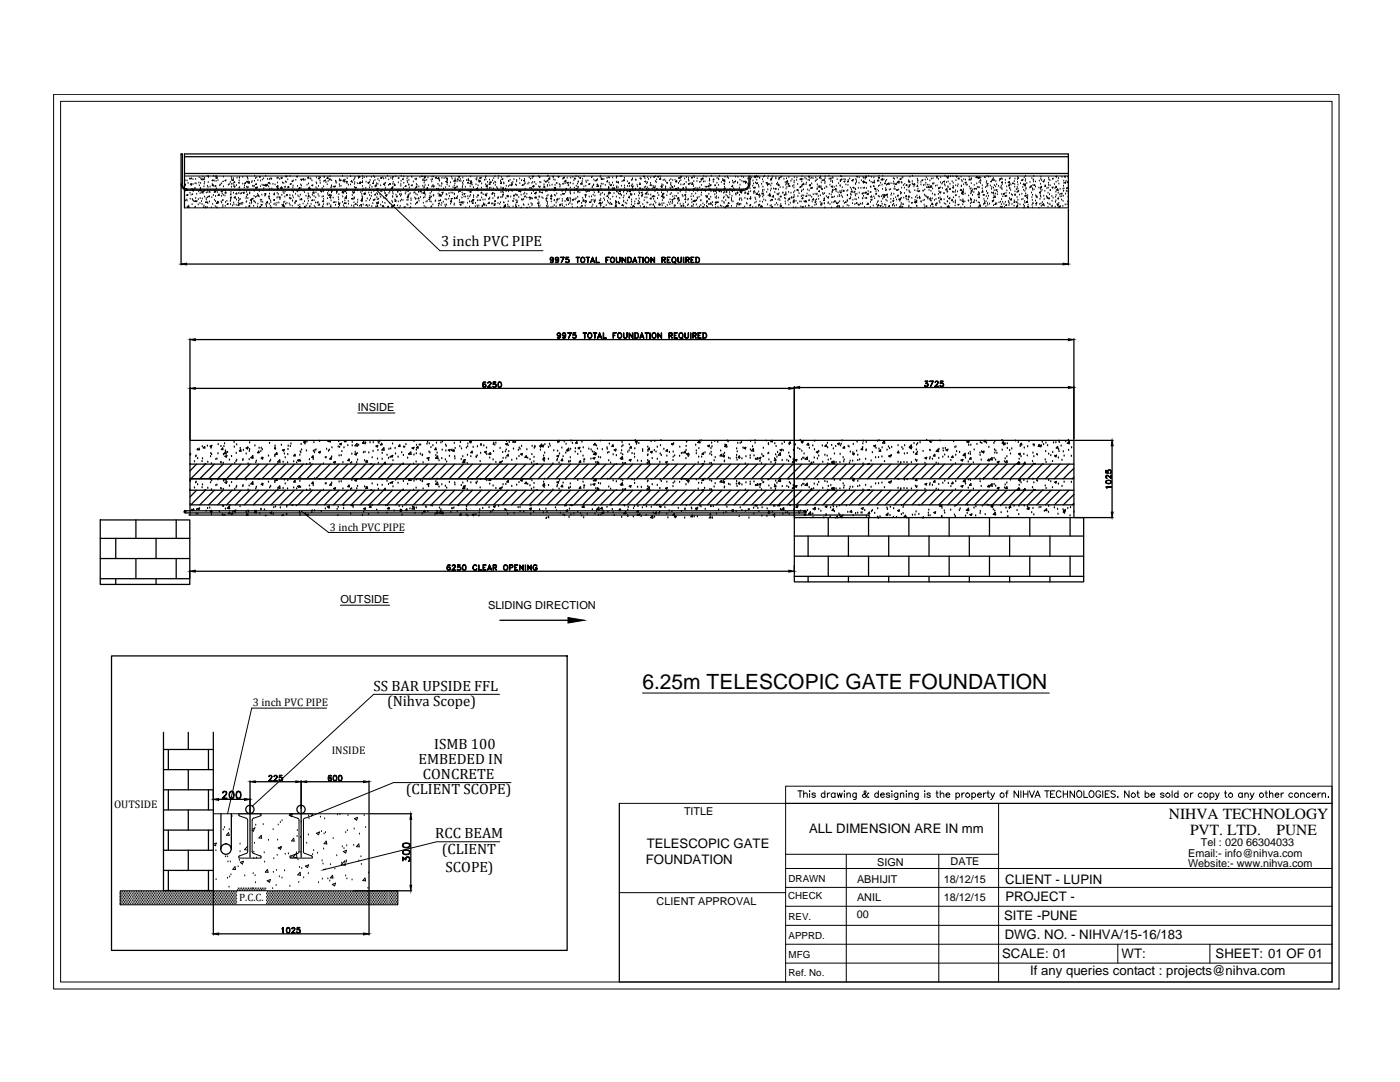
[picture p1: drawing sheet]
<svg xmlns="http://www.w3.org/2000/svg" width="279mm" height="216mm" viewBox="0 0 279 216" stroke-linecap="round" stroke-linejoin="round" font-family="sans-serif">
<defs><g id="words">
<text font-size="4.2" x="128.2" y="137.4">6.25m TELESCOPIC GATE FOUNDATION</text>
<g font-size="3.1">
<text x="233.3" y="163.5">NIHVA TECHNOLOGY</text>
<text x="237.5" y="166.7">PVT. LTD.</text>
<text x="254.8" y="166.7">PUNE</text>
</g>
<g font-size="3">
<text x="88" y="49.1">3 inch PVC PIPE</text>
<text x="74.6" y="137.9">SS BAR UPSIDE FFL</text>
<text x="77.2" y="141">(Nihva Scope)</text>
<text x="86.7" y="149.5">ISMB 100</text>
<text x="83.5" y="152.5">EMBEDED IN</text>
<text x="84.4" y="155.5">CONCRETE</text>
<text x="81" y="158.5">(CLIENT SCOPE)</text>
<text x="86.9" y="167.1">RCC BEAM</text>
<text x="88.2" y="170.5">(CLIENT</text>
<text x="88.9" y="173.9">SCOPE)</text>
</g>
<g font-size="2.6">
<text x="161.5" y="166.1">ALL DIMENSION ARE IN mm</text>
<text x="128.9" y="172.3">FOUNDATION</text>
<text x="129.1" y="169.1">TELESCOPIC GATE</text>
<text x="200.6" y="176.4">CLIENT - LUPIN</text>
<text x="200.6" y="179.9">PROJECT -</text>
<text x="200.4" y="183.6">SITE -PUNE</text>
<text x="200" y="191.2">SCALE: 01</text>
<text x="200.5" y="187.4">DWG. NO. - NIHVA/15-16/183</text>
<text x="223.8" y="191.2">WT:</text>
<text x="242.6" y="191.2">SHEET: 01 OF 01</text>
<text x="205.6" y="194.6">If any queries contact : projects@nihva.com</text>
</g>
<g font-size="2.2">
<text x="71.4" y="81.9">INSIDE</text>
<text x="65.9" y="105.9">3 inch PVC PIPE</text>
<text x="67.9" y="120.3">OUTSIDE</text>
<text x="97.4" y="121.5">SLIDING DIRECTION</text>
<text x="50.5" y="140.9">3 inch PVC PIPE</text>
<text x="66.2" y="150.5">INSIDE</text>
<text x="22.8" y="161.2">OUTSIDE</text>
<text x="136.5" y="162.6">TITLE</text>
<text x="175.1" y="172.8">SIGN</text>
<text x="189.7" y="172.6">DATE</text>
<text x="237.1" y="173.1">Website:- www.nihva.com</text>
<text x="237.1" y="171">Email:- info@nihva.com</text>
<text x="239.7" y="168.9">Tel : 020 66304033</text>
<text x="171.1" y="176.1">ABHIJIT</text>
<text x="171.1" y="179.9">ANIL</text>
<text x="188.4" y="176.1">18/12/15</text>
<text x="188.4" y="179.9">18/12/15</text>
<text x="131" y="180.6">CLIENT APPROVAL</text>
<text x="171" y="183.1">00</text>
</g>
<text font-size="2.1" x="47.7" y="179.7">P.C.C.</text>
<g font-size="1.9">
<text x="157.3" y="179.3">CHECK</text>
<text x="157.4" y="176">DRAWN</text>
<text x="157.4" y="183.5">REV.</text>
<text x="157.4" y="187.3">APPRD.</text>
<text x="157.4" y="191.1">MFG</text>
<text x="157.4" y="194.8">Ref. No.</text>
</g>
</g></defs>
<!-- layer: 0 -->
<g fill="none" stroke="#000" stroke-width=".2">
<path d="M10.7 18.8h256.5v178.5h-256.5zM12.1 20.2h253.7v175.7h-253.7zM71.4 82.4h7.4M67.9 120.8h9.9M128.2 138.3h81.2M156.8 156.9h109v3.4h-109zM159.2 157.8h.9M159.7 157.8v1.3M160.4 158.5l.3-.3 .3 .1 .1 .8M160.4 157.8v1.3M161.5 157.8h.2zM161.6 158.3v.8"/>
<path d="M162.7 158.4a.37 .37 0 0 0-.3-.2 .37 .37 0 0 0-.4 .2l.7 .5-.2 .2-.5-.2M164.6 158.4a.41 .41 0 0 0-.6 0 .41 .41 0 0 0 0 .6 .41 .41 0 0 0 .6-.1M164.6 157.8v1.3M165.1 158.2v.9M165.6 158.2l-.3 .1-.2 .3M166.7 158.4a.43 .43 0 0 0-.7 0 .43 .43 0 0 0 0 .6 .43 .43 0 0 0 .7-.1M166.7 158.2v.9M167.1 158.2l.2 .9 .3-.9 .2 .9 .3-.9M168.5 157.8v.1zM168.5 158.3v.8M169 158.5l.3-.3 .4 .1v.8M169 158.2v.9"/>
<path d="M170.9 158.2l-.1 1.2-.5 .1M170.9 158.4a.41 .41 0 0 0-.6 0 .41 .41 0 0 0 0 .6 .41 .41 0 0 0 .6-.1M173.4 158.4l-.1-.2-.1 .1a.69 .69 0 0 1-1 .7v-.4l.6-.5-.2-.3-.1 .2v.3l.5 .6 .2 .2 .2-.1M175.3 158.4a.41 .41 0 0 0-.6 0 .41 .41 0 0 0 0 .6 .41 .41 0 0 0 .6-.1M175.3 157.8v1.3M175.8 158.6h.7v-.1a.4 .4 0 0 0-.6-.1 .4 .4 0 0 0 0 .6 .4 .4 0 0 0 .6-.1M177.6 158.4a.4 .4 0 0 0-.4-.2 .4 .4 0 0 0-.3 .2l.7 .5-.3 .2-.4-.2M178 157.8v.1zM178 158.3v.8M179.2 158.2l-.1 1.2-.5 .1M179.2 158.4a.43 .43 0 0 0-.6 0 .43 .43 0 0 0 0 .6 .43 .43 0 0 0 .6-.1M179.7 158.5l.3-.3 .3 .1 .1 .8"/>
<path d="M179.7 158.2v.9M180.9 157.8v.1zM180.9 158.3v.8M181.4 158.5l.3-.3 .3 .1 .1 .8M181.4 158.2v.9M183.2 158.2v1.2l-.5 .1M183.2 158.4a.41 .41 0 0 0-.6 0 .41 .41 0 0 0 0 .6 .41 .41 0 0 0 .6-.1M184.5 157.8h.1zM184.6 158.3v.8M185.7 158.4l-.1-.1a.41 .41 0 0 0-.6 .1l.7 .5-.3 .2-.4-.2M186.8 158.2h.4M187 157.8v1.1v.1l.3 .1"/>
<path d="M187.6 158.5l.4-.3 .3 .1 .1 .8M187.6 157.8v1.3M188.8 158.6h.8a.42 .42 0 0 0-.8-.2 .42 .42 0 0 0 .3 .7l.5-.2M190.8 158.4a.41 .41 0 0 1 .6 0 .41 .41 0 0 1 0 .6 .41 .41 0 0 1-.6-.1M190.8 158.2v1.3M192 158.2v.9M192.5 158.2l-.4 .1-.1 .3M194 158.4a.43 .43 0 0 1 .6 0 .43 .43 0 0 1 0 .6 .43 .43 0 0 1-.6-.1M194 158.2v1.3M195.1 158.6h.8a.42 .42 0 0 0-.8-.2 .42 .42 0 0 0 .3 .7l.5-.2M196.3 158.2v.9M196.8 158.2l-.3 .1-.2 .3"/>
<path d="M197 158.2h.4M197.2 157.8v1.1v.1l.3 .1M197.7 158.2l.4 .9 .4-.9M198.1 159.1l-.4 .4M200.7 158.2h.5M201.2 157.8h-.3v1.3M203.3 157.8v1.3l-.9-1.3v1.3M203.7 157.8v1.3M204.2 157.8v1.3M204.2 158.4h.9M205.1 157.8v1.3M205.4 157.8l.5 1.3 .5-1.3"/>
<path d="M206.6 159.1l.5-1.3 .5 1.3M206.7 158.7h.7M208.5 157.8h.9M208.9 157.8v1.3M209.7 158.4h.5M210.5 157.8h-.8v1.3h.8M211.7 158.1a.53 .53 0 0 0-.7-.2 .53 .53 0 0 0-.2 .7 .48 .48 0 0 0 .4 .5 .48 .48 0 0 0 .5-.3M212.2 158.4h.8M212.2 157.8v1.3M213 157.8v1.3M214.4 157.8v1.3l-.8-1.3v1.3M215 158a.63 .63 0 0 1 1 .4 .63 .63 0 0 1-.7 .7l-.3-.2-.1-.3z"/>
<path d="M216.3 157.8v1.3h.8M217.5 158a.62 .62 0 0 1 .9 .1 .62 .62 0 0 1-.3 .9 .62 .62 0 0 1-.8-.2 .62 .62 0 0 1 .2-.8zM219.7 158.1a.53 .53 0 0 0-.8-.2 .53 .53 0 0 0-.2 .7 .47 .47 0 0 0 .5 .5 .47 .47 0 0 0 .5-.5h-.4M220.1 157.8v1.3M220.6 158.4h.5M221.4 157.8h-.8v1.3h.8M222.6 158l-.3-.2-.6 .2 .2 .3 .7 .4v.2l-.3 .2-.6-.2M223.1 159v.1zM225.3 157.8v1.3l-.9-1.3v1.3M226.9 158.2h.4M227.1 157.8v1.1l.3 .2M228.5 158.4a.43 .43 0 0 1 .7 0 .43 .43 0 0 1 0 .6 .43 .43 0 0 1-.7-.1"/>
<path d="M228.5 157.8v1.3M229.7 158.6h.7a.42 .42 0 0 0-.7-.2 .42 .42 0 0 0 .3 .7l.4-.2M232.3 158.4a.4 .4 0 0 0-.3-.2 .4 .4 0 0 0-.4 .2l.7 .5-.2 .2-.5-.2M233.9 157.8v1.3M235.1 158.4a.43 .43 0 0 0-.6 0 .43 .43 0 0 0 0 .6 .43 .43 0 0 0 .6-.1M235.1 157.8v1.3M237.6 158.2v.9M238.1 158.2l-.3 .1-.2 .3M239.9 158.4a.43 .43 0 0 0-.6 0 .43 .43 0 0 0 0 .6 .43 .43 0 0 0 .6-.1M241.5 158.4a.43 .43 0 0 1 .6 0 .43 .43 0 0 1 0 .6 .43 .43 0 0 1-.6-.1M241.5 158.2v1.3M242.6 158.2l.3 .9 .4-.9"/>
<path d="M242.9 159.1v.3l-.4 .1M244.4 158.2h.4M244.5 157.8v1.1l.4 .2M247.9 158.4a.43 .43 0 0 0-.6 0 .43 .43 0 0 0 0 .6 .43 .43 0 0 0 .6-.1M247.9 158.2v.9M248.4 158.5l.3-.3 .3 .1 .1 .8M248.4 158.2v.9M249.5 158.2l.4 .9 .4-.9M249.9 159.1l-.3 .4h-.2M252.5 158.2h.4M252.7 157.8v1.1v.1l.3 .1M253.4 158.5l.2-.3 .4 .1v.8"/>
<path d="M253.4 157.8v1.3M254.5 158.6h.7a.41 .41 0 0 0-.6-.3 .41 .41 0 0 0-.1 .6l.3 .2 .4-.2M255.7 158.2v.9M256.2 158.2l-.4 .1-.1 .3M258 158.4a.43 .43 0 0 0-.7 0 .43 .43 0 0 0 0 .6 .43 .43 0 0 0 .7-.1M259.6 158.5l.3-.3 .3 .1 .1 .8M259.6 158.2v.9M261.5 158.4a.43 .43 0 0 0-.7 0 .43 .43 0 0 0 0 .6 .43 .43 0 0 0 .7-.1M261.9 158.6h.7a.41 .41 0 0 0-.6-.3 .41 .41 0 0 0-.1 .6l.3 .2 .4-.2M263 158.2v.9M263.6 158.2l-.4 .1-.2 .3M263.8 158.5l.3-.3 .4 .1v.8"/>
<path d="M263.8 158.2v.9M265 159h.2zM47.7 162.6l.1 .2 1.5 .5 .1 .4M47.7 171v.2h4.4v-.2M47.7 162.6v-.2h4.4v.2M49.1 170.3l-1.3 .5-.1 .1M49.4 169.9l-.3 .4M49.4 163.7v6.2M50.3 169.9l.3 .4M50.3 163.7v6.2M50.6 170.3l1.4 .5 .1 .1M52.1 162.6l-.1 .2-1.4 .4-.3 .5"/>
<path d="M57.9 162.6l.1 .2M57.9 171v.2h4.4v-.2M57.9 162.6v-.2h4.4v.2M58 170.8l-.1 .1M58 162.8l1.4 .4 .3 .5M59.4 170.3l-1.4 .5M59.7 169.9l-.3 .4M59.7 163.7v6.2M60.5 169.9l.3 .4M60.6 163.7v6.2M60.8 163.2l-.3 .5M60.9 170.3l1.3 .5"/>
<path d="M62.2 170.8l.1 .1M62.2 162.8l-1.3 .5M62.3 162.6l-.1 .2M123.6 160.3h142.2M123.6 178.1h33.2M156.8 177.1h109M156.8 173.3h109M156.8 160.3v35.6M156.8 170.5h42.5M168.9 170.5v25.4M187.4 170.5v25.4M199.3 160.3v35.6"/>
<path d="M265.8 160.3v35.6M123.6 195.9h142.2M156.8 184.6h109M156.8 180.8h109M156.8 188.4h109M156.8 192.2h109M223.1 188.4v3.8M241.5 188.4v3.8"/>
<circle cx="193.1" cy="158.7" r=".44"/>
<circle cx="200" cy="158.7" r=".45"/>
<circle cx="226.2" cy="158.7" r=".44"/>
<circle cx="233.1" cy="158.7" r=".44"/>
<circle cx="236.8" cy="158.7" r=".44"/>
<circle cx="240.7" cy="158.7" r=".45"/>
<circle cx="245.6" cy="158.7" r=".44"/>
<circle cx="251.7" cy="158.7" r=".44"/>
<circle cx="258.7" cy="158.7" r=".45"/>
</g>
<!-- layer: CRN-AR-COLUMN-HATCH -->
<g fill="none" stroke="#000" stroke-width=".2">
<path d="M36.8 39.9h.1M36.8 39.9v.1M36.8 35.1h176.4M36.9 39.1h.1M36.9 38h.1M36.9 36.1h.1M36.9 37.1h.1M36.9 38.1h.1M37 36.9h.1M37 38h.3v-.3l-.2 .3M37.2 37.9h.1M37.3 39.9h.1"/>
<path d="M37.3 38.9l.2-.1v.2zM37.3 36.1h.1M37.4 39h.1M37.5 36.6h.1M37.8 35.7h.1M37.9 38.6h.1M38 39.7h.1M38 36.7l.2-.1v.3zM38.1 38.9h.1M38.2 37.8h.1M38.2 37h.1M38.2 35.5v.2h-.2z"/>
<path d="M38.4 39.8h.1M38.4 38.8h.1M38.5 37.8h.1M38.5 39.9h.1M38.5 35.8h.1M38.5 36.8h.1M38.6 38.2h.1M38.6 37.7v.3h-.2zM38.9 37.7h.1M38.9 36.6h.1M38.9 37.6h.1M39.1 35.8h.1"/>
<path d="M39.1 39.6h.1M39.1 36.7h.1M39.3 38.8h.1M39.6 39.8h.1M39.7 38.3h.1M39.7 36.5h.1M39.7 35.5h.1M39.8 37.1h.1M39.8 38l.2-.1-.1 .1zM39.9 38.6h.1M39.9 39.6h.1M40 37.6h.1"/>
<path d="M40 36.6h.1M40.1 35.6h.1M40.2 38.3h.1M40.2 35.8l.1-.1 .1 .2zM40.4 39.7h.1M40.5 35.3h.1M40.5 38.2v.3h-.2zM40.5 35.8l.3-.1-.1 .2zM40.6 38.1l.2-.1v.1zM40.7 37.3h.1M40.8 36.7h.1M40.8 39.3h.1"/>
<path d="M40.8 36.4h.1M40.8 35.5h.1M41.1 39.6h.1M41.2 38.5h.1M41.2 39.9h.1M41.3 35.2h.1M41.4 37.2h.1M41.4 39.4h.1M41.4 38h.1M41.5 38.4h.1M41.5 37.4h.1M41.6 36.4h.1"/>
<path d="M41.6 35.4h.1M41.6 39.2l.2-.1v.2zM41.6 35.2h.1M41.8 38.3h.1M41.9 38.4h.1M41.9 37.3h.1M42.3 39.4h.1M42.3 36.1l.2-.2v.2zM42.4 36.8h.1M42.4 37l.2-.1-.1 .2zM42.4 37h.1M42.6 35.2h.1"/>
<path d="M42.6 39h.1M42.7 37.2h.1M42.7 36.1h.1M42.8 39.9h.1M42.9 38.1l.1 .2h-.3zM43 35.3h.1M43 39.2h.1M43 37.2h.1M43 38.2h.1M43 38.3h.1M43.1 37.2h.1M43.1 36.2h.1"/>
<path d="M43.2 35.2h.1M43.2 37.7h.1M43.3 35.3v.3l-.2-.1zM43.4 38.4h.1M43.5 36.1h.1M43.7 38.7l.1 .3h-.3zM43.8 37.1h.1M44 36.9h.1M44.1 38.2l.3-.1-.1 .2zM44.2 39.2h.1M44.2 36.7h.1M44.4 38.7h.1"/>
<path d="M44.5 40h.1M44.6 39h.1M44.6 35.3h.1M44.6 36.1v.2M44.6 38h.1M44.6 37.3h.1M44.9 39.1h.1M44.9 38.5l.2-.2v.2zM44.9 36l.2-.1-.1 .2zM44.9 38h.1M45 38.5h.1M45.6 36.9h.1"/>
<path d="M45.7 36.8h.1M46 36.4h.1M46 39.4l.2-.1-.1 .2zM46 39.8h.1M46 38.9h.1M46.1 38.8h.1M46.1 38.4h.1M46.2 36.8h.1M46.2 35.4h.1M46.2 35.8h.1M46.2 37.4h.1M46.3 36l.3-.2v.3z"/>
<path d="M46.5 36.7h.1M46.6 35.6h.1M46.6 38.6h.1M46.7 37h.1M46.7 37.2h.2l-.1 .1zM46.8 36.3v.1h-.1zM46.9 39.2l.1 .3h-.3zM47.1 38.7l.1-.2 .1 .2zM47.2 39.9h.1M47.2 37h.1M47.3 35.5h.1M47.6 39.6h.1"/>
<path d="M47.7 38.6h.1M47.7 36.6h.1M47.7 37.6h.1M47.7 39.9h.1M47.7 36.1h.1M47.8 35.5h.1M47.8 37.4h.1M47.9 38.1h.1M47.9 38.7h.1M47.9 39.8h.1M48.2 38.6h.1M48.5 35.4h.1"/>
<path d="M48.5 36.7h.1M48.5 38.4l.2-.1-.1 .3zM48.7 38.6h.1M48.8 37.5h.1M48.8 37.1h.1M49 36.4v.2h-.2zM49.1 39.7h.1M49.2 39.4h.1M49.2 38.4h.1M49.2 37.4h.1M49.2 36.3l.2-.1-.1 .2zM49.3 36.4h.1"/>
<path d="M49.3 35.3h.1M49.4 35.5h.1M49.4 38.7v.2h-.1zM49.4 37.5h.1M49.5 39.6h.1M49.5 35.8h.1M49.5 37.4h.1M49.5 36.5l.3-.2v.3zM49.6 36.3h.1M49.8 38.7h.1M49.9 38.5h.1M49.9 39.9l.3-.2v.3z"/>
<path d="M50.2 36.4h.1M50.3 39.7l.2-.1-.1 .1zM50.3 36.2h.1M50.4 37.2h.1M50.7 37.3h.1M50.7 39.2h.1M50.7 38.2h.1M50.7 37.2h.1M50.8 36.2h.1M50.8 35.2h.1M51 39.4h.1M51 35.6h.1"/>
<path d="M51 37.5l.2-.1v.2zM51 37.6h.1M51.1 36.6l.1 .2h-.2zM51.3 39.3h.1M51.3 35.5h.1M51.4 37.5h.1M51.4 38.8h.1M51.5 36.1h.1M51.5 38.9l.1 .2h-.2zM51.7 39.3h.1M51.8 38.2h.1M51.8 35.3l.2-.1-.1 .2z"/>
<path d="M52 39.9h.1M52 36.1h.1M52 37.2h.1M52.2 39.9h.1M52.3 38.9h.1M52.3 36.9h.1M52.4 35.9h.1M52.5 38.1h.1M52.6 37h.1M52.6 35.7h.1M52.6 37.6h.1M52.7 37l.3-.2v.3z"/>
<path d="M52.8 38.7l.2-.1-.1 .2zM52.9 39.1h.1M53 39h.1M53 38.8h.1M53 35.2h.1M53.1 37.2h.1M53.3 36.8v.2h-.1zM53.3 36.9h.1M53.4 35.8h.1M53.5 36.5l.2-.1v.2zM53.6 37.3h.1M53.7 39.7h.1"/>
<path d="M53.7 39.1v.2h-.1zM53.7 35.8h.1M53.8 38.7h.1M53.8 37.7h.1M53.9 36.7h.1M53.9 35.7h.1M54.1 35.7h.1M54.2 35.8h.1M54.3 37.7h.1M54.5 36.8h.1M54.6 39.9l.2-.1v.2zM54.6 38.9h.1"/>
<path d="M54.7 40h.1M54.8 38.9h.1M54.8 38.7h.1M54.9 36.9h.1M55.2 37.4h.1M55.3 39.5h.1M55.3 35.6h.1M55.3 38.6h.1M55.4 37.5h.1M55.4 36.5h.1M55.4 37.7l.2-.1-.1 .1M55.4 35.5h.1"/>
<path d="M55.4 37l.1 .2h-.2zM55.5 39.4h.1M55.5 35.5h.1M55.5 38.8h.1M55.6 37.7h.1M55.8 35.8h.1M55.9 39.8h.1M55.9 39.3v.2l-.2-.1zM56 37.5l.2-.2v.3zM56.1 35.5l.2-.1-.1 .2zM56.2 39h.1M56.3 37.6h.1"/>
<path d="M56.4 36.5h.1M56.5 38.4h.1M56.6 36.6h.1M56.7 38.6h.1M56.8 39.3h.1M56.8 37.4h.1M56.9 38.3h.1M56.9 37.3h.1M57 36.3h.1M57 35.3h.1M57.1 36.4h.1M57.1 38.9l.2-.1v.2z"/>
<path d="M57.2 35.3h.1M57.2 39.1h.1M57.3 35.2h.1M57.4 35.9h.1M57.5 37.5h.1M57.6 37.2v.2h-.1zM57.8 39.6h.1M57.9 39h.1M57.9 35.2h.1M57.9 36.7l.2-.1-.1 .2zM58 39.5l.1 .2h-.2zM58.3 38.1h.1"/>
<path d="M58.3 36.3h.1M58.4 39.1h.1M58.4 36.3h.1M58.4 38.1h.1M58.4 37.5h.1M58.5 37.1h.1M58.5 39.5h.1M58.5 36.1h.1M58.6 38.4h.1M59 38.8h.1M59 36h.1M59.2 38l.3 .1-.1-.1"/>
<path d="M59.3 38.3h.1M59.3 35.1l-.1 .2h.2v-.2M59.4 37.2h.1M59.5 39.1h.1M59.7 39.3h.1M59.7 38h.1M59.8 37.4v.2h-.2zM59.9 39.9h.1M59.9 38.9h.1M60 36.9h.1M60.1 35.9h.1M60.1 37.6h.1"/>
<path d="M60.1 39.8h.1M60.1 37.1h.1M60.1 36h.1M60.2 36h.1M60.2 39.7v.2l-.1-.1zM60.4 35.8l.2-.1v.2zM60.5 38.1h.1M60.6 36h.1M60.8 38.4h.1M60.9 35.9h.1M61.1 39.1h.1M61.3 36.9h.1"/>
<path d="M61.5 39.7h.1M61.5 38.7h.1M61.5 39.1h.2l-.1 .2zM61.5 37.7h.1M61.5 35.3l.1 .2h-.2zM61.6 39.1h.1M61.6 36.7h.1M61.6 35.7h.1M61.7 37.6h.1M61.8 37.5h.1M61.8 37.7l.2-.1v.1M61.8 37.7h.1"/>
<path d="M61.9 39.5h.1M61.9 35.7h.1M62 35.8h.1M62.2 37l.2-.1v.2zM62.3 36.1h.1M62.3 38h.1M62.3 39h.1M62.3 39.9l.1 .1h-.2zM62.4 38.5l.2-.2 .1 .3zM62.5 38.1h.1M62.7 39.2h.1M63 39.5h.1"/>
<path d="M63.1 38.5h.1M63.1 37.5h.1M63.1 36.5h.1M63.1 35.5h.1M63.2 36.7h.1M63.3 37.7h.1M63.5 38.8h.1M63.6 37.2h.1M63.7 39.2h.1M63.7 35.4h.1M63.7 35.5v.2h-.2zM63.9 36.1h.1"/>
<path d="M63.9 38.1h.1M63.9 36.6h.1M64 35.5h.1M64 38.2l.2-.1v.2zM64.3 39.3h.1M64.3 37.6h.1M64.5 38.3h.1M64.5 39.3h.1M64.6 39.8h.1M64.6 37.3h.1M64.6 36.3h.1M64.7 35.3h.1"/>
<path d="M64.7 35.4h.1M64.8 36l.2-.1-.1 .2zM65.1 36.4h.1M65.3 36.9h.1M65.3 39.7h.1M65.4 38.6h.1M65.4 38.9h.1M65.4 35.3l.1 .3h-.3zM65.5 36.2h.1M65.6 38.2h.1M65.6 39l.3-.2v.3zM65.8 39.4l.2-.1v.2z"/>
<path d="M65.9 35.2h.1M65.9 35.7v.2h-.2zM65.9 39.4h.1M66 37.5h.1M66.1 38h.1M66.1 39.1h.1M66.2 38.5h.1M66.2 37.1h.1M66.2 36.1h.1M66.2 37.4h.1M66.2 38l.1 .1h-.2zM66.5 39.5h.1"/>
<path d="M66.5 37.2h.2v.1zM67 36.2h.1M67 37.3h.1M67.1 36.3h.1M67.1 36.6h.1M67.2 38.3h.1M67.2 38.6h.1M67.3 38.3h.1M67.5 39.4h.1M67.6 39.9h.1M67.6 38.8h.1M67.7 36.9h.1"/>
<path d="M67.7 36.1h.1M67.8 35.8h.1M67.8 37.2h.1M68 35.9l.1 .2h-.2zM68.1 37.2h.1M68.4 35.2h.1M68.4 38.4l.2-.1-.1 .3zM68.4 39.3h.1M68.4 38.1l.1 .2h-.2zM68.7 35.8v.3h-.3zM68.7 36.4h.1M68.8 38.3h.1"/>
<path d="M68.8 36.3h.1M68.9 35.9h.1M68.9 38.3h.1M69.1 39.3v.3l-.3-.1zM69.1 36.3l.2-.1-.1 .2zM69.1 39.7h.1M69.1 39.5h.1M69.2 38.6h.1M69.2 39.2h.1M69.2 38.1h.1M69.2 37.7h.1M69.2 36.6h.1"/>
<path d="M69.3 35.6h.1M69.5 36.9h.1M70 36.9h.1M70 35.2h.1M70.1 39.7l.2-.1v.1zM70.2 36.1v.2l-.2-.1zM70.3 39h.1M70.3 36.4h.1M70.4 38.4h.1M70.6 39.8h.1M70.6 36h.1M70.6 38.3v.2h-.1z"/>
<path d="M70.7 39.4h.1M70.7 38h.1M70.7 38.4h.1M70.7 39.6h.1M70.7 36.8h.1M70.8 37.4h.1M70.8 35.7h.1M70.8 36.4h.1M70.9 35.4h.1M70.9 37.5l.2-.1-.1 .2zM71.3 36.6h.1M71.4 38h.1"/>
<path d="M71.4 39.9h.1M71.5 35.6h.1M71.6 35.3h.1M71.6 35.3l.2-.1v.2zM71.9 36.6h.1M71.9 36.4v.2h-.2zM71.9 36.5h.1M72 38.4h.1M72.2 39.9h.1M72.2 38.8h.1M72.2 39.2h.1M72.3 38.2h.1"/>
<path d="M72.3 39.7h.1M72.3 39.5h.1M72.3 36.2h.1M72.3 37.2h.1M72.3 35.7h.1M72.3 36.3l.1 .1h-.2zM72.4 35.2h.1M72.5 37.7h.1M72.7 35.5h.1M72.7 38.7l.2-.1-.1 .2zM72.8 38.5v.2h-.2zM73 38.7h.1"/>
<path d="M73 38.1h.1M73 37.6h.1M73.1 36.4h.1M73.2 35.4h.1M73.3 39.7h.1M73.4 36.5l.2-.1v.2zM73.5 36.6h.1M73.6 38.5h.1M73.7 37.5h.1M73.8 39h.1M73.8 36.4h.1M73.8 38h.1"/>
<path d="M73.9 36h.1M73.9 37h.1M73.9 39.7h.1M74.1 38.5h.1M74.1 39.2h.1M74.1 35.4h.1M74.2 37.4h.1M74.5 39.9l.2-.1-.1 .2zM74.5 36.4v.2h-.1zM74.5 36.3h.1M74.6 38.2h.1M74.6 35.2h.1"/>
<path d="M74.8 35.4h.1M74.8 39.9h.1M74.8 36h.1M74.9 37.3h.1M74.9 37.1l.2-.2v.2zM74.9 38.7l.1 .2h-.2zM75.2 36.6h.1M75.2 39.4h.1M75.2 38.6h.1M75.3 39.8h.1M75.3 37.7l.1-.1v.1M75.3 38.8h.1"/>
<path d="M75.4 35.8h.1M75.4 36.8h.1M75.6 39.8h.1M75.7 36.1h.1M75.8 38.9h.1M75.9 35.5l.2-.1v.2zM76 39.4h.1M76 37.1h.1M76 38.3h.1M76.2 38.3h.1M76.4 35.5h.1M76.6 39.5h.1"/>
<path d="M76.6 35.7h.1M76.7 36.6v.2h-.2zM76.7 38.2h.1M76.8 37.1h.1M76.8 36.7h.1M76.8 38.6h.1M76.9 38.6h.1M76.9 39.6h.1M76.9 37.6h.1M76.9 36.6h.1M77 35.6h.1M77 38.9l.2-.1v.2z"/>
<path d="M77.1 38.9v.2h-.2zM77.1 39.2h.1M77.2 39.8h.1M77.4 35.2h.1M77.5 37h.1M77.6 35.9h.1M77.6 38.6h.1M77.8 36.8h.1M77.8 36.7l.2-.1-.1 .2zM77.8 38.3h.1M77.9 38h.1M78 35.6h.1"/>
<path d="M78.3 37.3v.3h-.2zM78.3 39.2h.1M78.3 35.8h.1M78.3 35.4h.1M78.4 38.4h.1M78.4 39.4h.1M78.4 36.8h.1M78.4 38.7h.1M78.4 37.4h.1M78.5 36.4h.1M78.5 35.4h.1M78.7 36.8h.1"/>
<path d="M78.8 39.9h.1M78.8 36.8l.1 .2h-.2zM79 35.2h.1M79 38.9h.1M79.2 39.1l.1 .2h-.2zM79.4 38.3h.1M79.4 38.4h.1M79.5 35.6h.1M79.5 36.5h.1M79.6 35.6h.1M79.6 38h.1M79.7 38.8h.1"/>
<path d="M80 38.2h.1M80 39.2h.1M80 37.2h.1M80 36.8h.1M80 38.8h.1M80 36.2h.1M80.1 38.9h.1M80.1 35.2h.1M80.1 39.9h.1M80.3 35.8l.2-.1-.1 .1zM80.4 40h.1M80.5 37.7h.1"/>
<path d="M80.6 36.6h.1M80.6 35.3h.1M80.9 38.7h.1M81 38.4h.1M81 37v.2h-.2zM81.1 38h.1M81.2 40h.1M81.2 35.7h.1M81.3 36.2h.1M81.4 36.5h.1M81.4 39.1h.2l-.1 .2zM81.4 35.4h.1"/>
<path d="M81.4 39.3v.2l-.1-.1zM81.4 38l-.1 .1h.3v-.1M81.4 39.9h.1M81.5 39h.1M81.6 36.9h.1M81.6 36h.1M81.6 38.8h.1M81.7 37.5h.1M81.9 38.6h.1M82 39.7h.1M82.1 37l.2-.1-.1 .2zM82.2 35.3h.1"/>
<path d="M82.2 35.4h.1M82.5 36.3h.1M82.6 38.5h.1M82.8 38.5h.1M82.8 39.5h.1M82.8 35.8h.1M82.9 37.7h.1M83 39.8h.1M83 38.8h.1M83 39.7h.1M83 35.9h.1M83 37.4l.2-.2v.2z"/>
<path d="M83.1 36.8h.1M83.1 35.8h.1M83.2 37h.1M83.3 38.9h.1M83.6 38.3h.1M83.6 39.5v.2h-.2zM83.6 37.3h.1M83.8 35.4h.1M83.9 39.4h.1M83.9 38.2l.2-.1-.1 .2zM84.1 35.1h.3M84.2 38.6h.1"/>
<path d="M84.4 37.2h.1M84.4 36.1h.1M84.4 35.8h.1M84.5 39.5h.1M84.6 38.6h.1M84.6 37.5h.1M84.6 36l.2-.1v.2zM84.7 36.5h.1M84.7 37.4h.1M84.7 38.2h.1M84.7 35.5h.1M84.7 38.3l.1 .3h-.3z"/>
<path d="M84.8 39.4h.1M84.8 35.6h.1M84.8 37h.1M84.9 39h.1M84.9 35.1l-.2 .2h.2v-.2M85.2 36h.1M85.3 37.4l.1 .2h-.2zM85.4 38h.1M85.4 35.5h.1M85.5 37h.1M85.6 39.8l.2-.1v.2zM85.7 39.4l.2-.1-.1 .2z"/>
<path d="M85.8 39.1h.1M85.8 38.6h.1M86 35.9h.1M86.1 39.3h.1M86.1 38.3h.1M86.2 36.3h.1M86.2 37.3h.1M86.2 35.3h.1M86.3 35.8h.1M86.4 37.1h.1M86.4 37.2l.2-.1v.2zM86.5 39.1h.1"/>
<path d="M86.5 35.3h.1M86.6 39.1h.1M87 35.6h.1M87.1 35.3v.2h-.2zM87.1 37.7h.1M87.3 37.7l.2-.1v.1M87.3 35.6l.3-.2v.3zM87.4 36.8h.1M87.4 38.7h.1M87.6 39.1h.1M87.7 38.1h.1M87.7 37.1h.1"/>
<path d="M87.7 36h.1M87.7 38.9h.1M87.7 36.1h.1M87.7 39.1l.3-.3v.3h-.3M88 37.2h.1M88.1 39.1h.1M88.2 36.6h.1M88.2 36.8h.1M88.2 35.6h.1M88.2 38.4l.2-.1v.2zM88.3 38.8h.1M88.5 37.7h.1"/>
<path d="M88.6 35.6h.1M88.8 39.8h.1M88.9 37.5h.1M89 35.5h.1M89 36.2l.2-.1-.1 .3zM89.1 38.8h.1M89.1 39.9h.1M89.2 38.9h.1M89.2 36.9h.1M89.2 35.5l.1 .2h-.2zM89.3 35.9h.1M89.3 36.1h.1"/>
<path d="M89.3 36.5h.1M89.6 39.7h.1M89.6 38.6h.1M89.6 37.2h.1M89.7 39.2h.1M89.9 36.5h.1M90 38.5h.1M90 39.7l.2-.1v.1zM90.1 35.3h.1M90.2 35.7h.1M90.4 38.6h.1M90.4 37.5h.1"/>
<path d="M90.7 39.7h.1M90.7 38.8h.1M90.7 37.1h.1M90.7 38.7h.1M90.7 39.6h.1M90.7 37.7h.1M90.7 37.5l.3-.1-.1 .1zM90.8 36.7h.1M90.8 35.9v.3l-.2-.1zM90.8 35.7h.1M90.9 36.1h.1M91 39.6l.2-.2v.2z"/>
<path d="M91.2 37.4h.1M91.2 36.3h.1M91.3 37.3h.1M91.3 39.3h.1M91.4 35.7v.2h-.1zM91.5 35.2h.2l-.1 .2zM91.5 38.4h.1M91.7 40h.1M91.7 36.2h.1M91.8 38.2h.1M91.8 38v.2l-.1-.1zM91.8 35.8h.1"/>
<path d="M92 36.2h.1M92.2 39.5h.1M92.2 38.5h.1M92.3 38.9h.1M92.3 37.5h.1M92.3 36.5h.1M92.3 37.2h.1M92.4 35.5h.1M92.4 36.8h.1M92.5 36.2h.1M92.6 38.7l.2-.1-.1 .2zM92.6 39.3h.1"/>
<path d="M92.9 37.4h.1M92.9 39.3h.1M93.1 36h.1M93.3 36.5l.2-.1-.1 .2zM93.4 39.2h.1M93.4 38.1h.1M93.4 39.7h.1M93.5 35.8h.1M93.5 35.9h.1M93.5 35.9l.1 .2h-.2zM93.8 39.3h.1M93.8 36.6l.3 .1-.1-.3-.2 .2"/>
<path d="M93.8 38.3h.1M93.8 37.3h.1M93.9 39h.1M93.9 36.3h.1M93.9 35.3h.1M94 38.2v.1h-.2zM94.1 36.3h.1M94.2 38h.1M94.2 36.5h.1M94.2 36.9h.1M94.3 39.9l.3-.1-.1 .2zM94.4 39.8v.3h-.2l.2-.3"/>
<path d="M94.5 37.5h.1M94.5 39.1h.1M94.5 39.4h.1M95 36.9h.1M95 35.8h.1M95.1 35.9h.1M95.2 39.4h.1M95.2 35.5h.1M95.2 37.7h-.1l.2-.1-.1 .1M95.3 39.1h.1M95.3 37.6h.1M95.4 38.1h.1"/>
<path d="M95.4 37.1h.1M95.4 36.1h.1M95.5 39.1h.1M95.7 36.3h.1M95.7 36.1v.2h-.1zM95.7 35.7h.1M95.8 35.5l.2-.1v.2zM95.9 36.2h.1M96.1 37.5h.1M96.1 39.5h.1M96.1 36.7h.1M96.1 38.3l.1 .2h-.2z"/>
<path d="M96.4 39.9h.1M96.4 38.8h.1M96.7 36h.1M96.8 39.9h.1M96.8 38.9h.1M96.9 35.5h.1M96.9 38.9l.2-.1-.1 .2zM96.9 39.1h.1M96.9 36.9h.1M97 35.9h.1M97 35.2h.1M97.1 37.3h.1"/>
<path d="M97.1 39.1h.1M97.2 38.7h.1M97.2 37.6h.1M97.2 36.9l.1 .3h-.3zM97.3 36.4h.1M97.5 39.8h.1M97.6 36.7l.2-.1v.2zM97.6 39.7h.1M97.7 37.6h.1M97.7 35.9h.1M97.7 39.5h.1M97.9 36.3v.1h-.2z"/>
<path d="M98 37.5h.1M98 36.4h.1M98.3 36.1h.1M98.3 38.5v.2h-.1zM98.3 38.6h.1M98.4 39.7h.1M98.4 38.6h.1M98.5 37.7h.1M98.5 36.6h.1M98.5 35.6h.1M98.7 39.2h.1M98.7 38.8h.1"/>
<path d="M98.7 36.4h.1M98.8 35.2h.1M98.8 37h.1M98.9 36.5h.1M99.1 37.4h.1M99.3 37.7h.1M99.3 39.6h.1M99.4 39.5h.1M99.4 39.4h.1M99.4 35.6h.1M99.5 38h.1M99.6 35.2h.1"/>
<path d="M99.9 36.2h.1M99.9 36.1h.1M99.9 39.4h.1M100 38.4h.1M100 37.5h.1M100 36.4h.1M100 36.4l.1 .2h-.2zM100.1 35.4h.1M100.1 35.8l.3-.1-.1 .1zM100.2 39.4h.1M100.2 38.3h.1M100.2 37.6l.2-.2 .1 .3h-.3"/>
<path d="M100.3 39.3h.1M100.4 38.5h.1M100.4 38.7l.1 .2h-.2zM100.5 36.5h.1M100.6 36.7h.1M100.9 37.7h.1M101 39.7h.1M101 38.2h.1M101 37.2h.1M101.2 39.1h.1M101.2 35.3h.1M101.2 39.1h.2v.2z"/>
<path d="M101.3 39.3h.1M101.5 39.3h.1M101.5 38.3h.1M101.5 37.2h.1M101.5 36.2h.1M101.6 35.2h.1M101.8 37h.1M101.8 36h.1M101.9 39.3h.1M102 36.9h.2l-.1 .2zM102.1 38.1h.1M102.1 36.6h.1"/>
<path d="M102.2 38.2h.1M102.2 36.6v.2h-.1zM102.3 36.4h.1M102.6 39.7h.1M102.6 35.8h.1M102.6 38.9v.2h-.1zM102.9 36.9h.1M102.9 38.8h.1M103 39h.1M103.1 38h.1M103.1 37h.1M103.1 36h.1"/>
<path d="M103.1 36.3h.1M103.2 39h.1M103.5 39.4h.1M103.6 38l-.2 .1 .3 .1M103.7 38v.2M103.7 35.7h.1M103.7 36.6h.1M103.7 38.2l.3-.1-.1 .2zM104 38.9h.1M104.1 39.9h.1M104.1 36.1h.1M104.2 39.8h.1"/>
<path d="M104.2 37l.2-.2v.2zM104.3 39.9h.1M104.5 36l.2-.1-.1 .2zM104.5 39.8h.1M104.5 38.8h.1M104.6 36.8h.1M104.6 39.3l.2-.2v.2zM104.7 35.8h.1M104.7 38.6h.1M104.7 36.3h.1M104.8 36.6h.1M104.8 37.7h.1"/>
<path d="M105.1 38.8h.1M105.1 39.5h.1M105.4 36.7h.1M105.6 36.5h.1M105.6 39.4l.2-.1-.1 .2zM105.6 35.5h.1M105.7 37.6h.1M105.8 39.9h.1M105.9 39.6h.1M105.9 35.8h.1M105.9 37.6h.1M106 39.6h.1"/>
<path d="M106.1 38.6h.1M106.1 37.6h.1M106.2 36.6h.1M106.2 35.6h.1M106.2 39.7h.1M106.3 37.2l.2-.1v.2zM106.3 36.4h.1M106.3 35.1l-.1 .1h.3v-.1M106.4 35.3h.1M106.5 38.2h.1M106.5 37l.1 .2h-.2zM106.7 36.4h.1"/>
<path d="M106.8 39.5h.1M106.8 39.4l.2-.1v.2zM106.9 38.4v.3l-.2-.1zM107 36.8h.1M107 39.6h.1M107 38.5h.1M107.3 38h.1M107.4 39.9h.1M107.5 35.2h.1M107.5 37.3h.1M107.6 39.4h.1M107.6 39.3h.1"/>
<path d="M107.6 38.4h.1M107.6 35.5h.1M107.7 37.4h.1M107.7 36.4h.1M107.8 35.4h.1M107.8 38.4h.1M107.8 37.3h.1M107.9 36.5h.1M108.1 38.4l.2-.1-.1 .2zM108.1 39.4h.1M108.4 39.6h.1M108.5 37.4l.2-.2v.2z"/>
<path d="M108.6 37.2h.1M108.6 36.9h.1M108.6 36.1h.1M108.8 36.2l.2-.1v.3zM109 38.3h.1M109 38h.1M109 39.7l.1-.2 .1 .2zM109 40h.1M109.2 39.2h.1M109.2 38.2h.1M109.2 36.2h.1M109.2 37.2h.1"/>
<path d="M109.2 37h.1M109.3 35.2h.1M109.4 39h.1M109.4 36.1h.1M109.4 35.2h.1M109.5 36.5h.1M109.7 37.1h.1M109.7 35.5v.3l-.2-.1zM109.9 39.7l.2-.1v.1zM110 39.7h.1M110.1 39.2h.1M110.1 38.9v.3l-.2-.1z"/>
<path d="M110.2 36.9h.1M110.4 35.1l.1 .2h-.2zM110.5 35.9h.1M110.6 38.1h.1M110.6 37.5l.2-.1v.1zM110.6 40h.1M110.7 39h.1M110.7 38h.1M110.8 36h.1M110.8 37h.1M110.8 39.1h.1M110.9 38h.1"/>
<path d="M110.9 37.4v.2h-.2zM111 36.6h.1M111.1 38.7h.1M111.1 39.8l.2-.1v.2zM111.2 36.6h.1M111.4 35.2h.2l-.1 .2zM111.6 39.7h.1M111.6 36.8h.1M111.7 37.3h.1M111.8 37h.1M112 39h.1M112.2 38.2h.1"/>
<path d="M112.2 39.8h.1M112.3 38.8h.1M112.3 35.8h.1M112.3 36.8h.1M112.4 36.7h.1M112.4 35.6h.1M112.4 38.7l.2-.1v.2zM112.6 35.3v.2h-.1zM112.7 36.2l.2-.2v.2h-.2M112.8 36.6h.1M112.8 36.4h.1M112.9 38.4h.1"/>
<path d="M112.9 37.7l.1-.1 .1 .1M113.1 39.9h.1M113.1 36.5l.3-.1-.1 .2zM113.2 39.8h.1M113.2 35.5h.1M113.3 39.4l.1 .3h-.3zM113.4 37.1h.1M113.5 37h.1M113.5 36.6h.1M113.8 38.6h.1M113.8 39.6h.1M113.8 38.3h.1"/>
<path d="M113.8 39.8h.1M113.8 37.5h.1M113.9 38.7h.1M113.9 36.6h.1M113.9 35.5h.1M114.2 39.9l.2-.1v.2zM114.3 35.4h.1M114.4 36.7h.1M114.5 39.9h.1M114.5 36.1h.1M114.6 38.6h.1M114.6 37.5h.1"/>
<path d="M114.7 38.1h.1M114.8 35.5v.2h-.2zM114.8 39.9h.1M115 39.7h.1M115 35.2h.1M115 37.2h.1M115 37.7l.2-.1-.1 .1M115.3 36.7h.1M115.3 38.4h.1M115.3 39.4h.1M115.3 37.4h.1M115.4 38.3h.1"/>
<path d="M115.4 36.4h.1M115.4 37.4h.1M115.4 35.3h.1M115.4 36.3h.1M115.7 35.5l.2-.1v.2zM115.7 38.5h.1M116 36.8h.1M116.1 36.4l-.2 .3h.3l-.1-.2M116.2 36.2h.1M116.3 39.6h.1M116.3 35.8h.1M116.4 39.9h.1"/>
<path d="M116.4 37.8h.1M116.5 37.3h.1M116.5 39.9l.1 .3-.3-.1zM116.6 35.2h.1M116.7 38.9l.3-.1-.1 .2zM116.9 38.1h.1M116.9 39.1h.1M116.9 39.4h.1M116.9 37.2h.1M117 36.1h.1M117 38.4h.1M117 36.4h.1"/>
<path d="M117.3 36.1h.1M117.3 38l.1 .2-.2-.1zM117.5 36.7l.2-.1-.1 .2zM117.6 39.3h.1M117.6 36.9h.1M117.6 38.2h.1M118 40h.1M118.1 35.5h.1M118.1 39.3h.1M118.2 35.3h.1M118.2 37.5h.1M118.2 37.3h.1"/>
<path d="M118.3 39.9h.1M118.4 38.9h.1M118.4 38.1h.1M118.4 37.9h.1M118.4 37h.1M118.5 36.9h.1M118.5 35.9h.1M118.6 38.5h.1M118.7 39.1h.1M118.8 36.1h.1M118.8 39.9h.1M119.1 35.9v.2h-.2z"/>
<path d="M119.1 37.2l.3-.3v.3zM119.2 36.9h.1M119.2 35.8h.1M119.3 37.9l.2-.1v.2zM119.5 38.2v.1h-.1zM119.5 38h.1M119.8 35.4h.1M119.8 35.2h.1M119.8 39h.1M119.8 37.3h.1M119.9 39.7h.1M119.9 38.7h.1"/>
<path d="M119.9 37.2h.1M120 37.7h.1M120 36.7h.1M120 35.7h.1M120 35.8l.2-.1v.1zM120.2 38.6h.1M120.3 36.8h.1M120.5 35.8h.1M120.5 39.7h.1M120.6 38.9h.1M120.6 40h.1M120.8 37h.1"/>
<path d="M121.1 39.1h.2l-.1 .1zM121.1 35.6h.1M121.2 36.1l.1 .2h-.2zM121.4 38.8h.1M121.4 35.5h.1M121.4 39.5h.1M121.4 37.7h.1M121.4 37.4h.1M121.5 38.5h.1M121.5 37.5h.1M121.6 36.5h.1M121.6 38.7h.1"/>
<path d="M121.6 35.5h.1M121.7 38.3v.3l-.2-.1zM121.7 36.9h.1M121.8 39.8h.1M121.8 38.6h.1M121.8 36.9h.2l-.1 .2zM122.2 37.6h.1M122.2 36.5h.1M122.3 35.5h.1M122.3 39.3h.1M122.3 37.7l.3-.2v.2zM122.4 37.1h.1"/>
<path d="M122.5 38.6h.1M123 39.3h.1M123 36.4h.1M123 35.5h.1M123 38.3h.1M123 35.3h.1M123 37.5h.1M123.1 36.3h.1M123.1 37.3h.1M123.1 35.3h.1M123.3 36.4l.1-.1v.1zM123.3 38.4h.1"/>
<path d="M123.3 37.5h.1M123.4 38.7h.1M123.4 36.6h.1M123.6 38.2l.2-.1v.2zM123.7 39.6h.1M123.8 35.2h.1M123.8 38.6l.1 .1h-.2zM124 37.2h.1M124 39h.1M124.1 35.2h.1M124.1 36.3h.1M124.4 36l.2-.1-.1 .2z"/>
<path d="M124.4 39.5h.1M124.4 38.4h.1M124.5 39.1h.1M124.6 38.1h.1M124.6 36.1h.1M124.6 37.1h.1M124.6 35.6h.1M124.7 37.5h.1M125 38.7h.1M125.1 38.1h.1M125.2 38.3h.1M125.2 36.3h.1"/>
<path d="M125.3 37.2h.1M125.4 39.4l.2-.1v.2zM125.5 39.3h.1M125.5 38.2l.3-.2v.3zM125.6 36.4v.2h-.2zM125.6 37.2h.1M125.8 38.7h.1M125.8 38.9l.2-.2v.2zM126 37.1h.1M126.1 39.9h.1M126.1 36h.1M126.1 38.9h.1"/>
<path d="M126.1 37.9h.1M126.1 37.2l.3-.1-.1 .2zM126.2 35.9h.1M126.2 36.9h.1M126.2 35.7h.1M126.3 37.6h.1M126.4 38.1h.1M126.6 38.8h.1M126.8 35.9h.1M126.8 37.7h.1M126.9 36h.1M126.9 39.8h.1"/>
<path d="M127.2 36.9h.1M127.2 37.3h.1M127.5 39.1h.1M127.5 38.4h.1M127.6 39.7h.1M127.6 36.8l.1-.2 .1 .2zM127.6 38.7h.1M127.7 37.7h.1M127.7 36.6h.1M127.7 35.7h.1M127.8 35.7h.1M127.9 37.7h.1"/>
<path d="M128 35.8h.1M128 38.4l.2-.1-.1 .2zM128.2 38.9v.2h-.2zM128.2 39h.1M128.3 37.9h.1M128.3 38.9h.1M128.5 35.1l-.1 .1 .2 .1v-.2M128.6 37.5h.1M128.7 36.2l.2-.1-.1 .2zM128.7 35.7h.1M128.7 39.5h.1M128.8 38.7l.2-.2 .1 .2z"/>
<path d="M128.8 37.3h.1M129 37.8h.1M129.1 36.7h.1M129.1 39.5h.1M129.1 38.5h.1M129.2 37.5h.1M129.2 36.5h.1M129.3 35.5h.1M129.3 38.1h.1M129.4 38.8h.1M129.4 35.8h.1M129.5 37.7h.1"/>
<path d="M129.7 37l.2-.2v.2zM129.7 39.6l.2-.1v.2zM129.8 36.6h.1M129.9 35.5h.1M129.9 38.9h.1M130.2 37.7h.1M130.2 39.3l.1-.2 .1 .2zM130.3 37.2h.1M130.5 39.8h.1M130.5 37.4h.1M130.5 35.4h.1M130.5 39.2h.1"/>
<path d="M130.5 37.5l.2-.1-.1 .1zM130.6 35.4h.1M130.7 39.3h.1M130.7 38.3h.1M130.8 37.2h.1M130.8 36.2h.1M130.8 35.2h.1M131 36.4h.1M131 35.9h.1M131.1 37.8h.1M131.2 39.7h.1M131.2 35.2h.2v.1z"/>
<path d="M131.3 38.6h.1M131.5 39h.1M131.7 35.2h.1M131.8 35.5l.1 .3h-.3zM131.9 37.2l.2-.2v.2zM132 39.2l.2-.3 .1 .3zM132 38.5h.1M132.1 37.4h.1M132.1 37.5h.1M132.1 36.9h.1M132.2 39.1h.1M132.2 38.9h.1"/>
<path d="M132.3 38h.1M132.3 38.6h.2l-.1 .2zM132.3 37h.1M132.4 36h.1M132.4 39.5h.1M132.5 39.3v.2h-.2zM132.7 35.9h.1M132.7 37.9h.1M132.8 37.3h.1M132.8 37.5h.1M132.9 36.2h.1M133 36.5l.2-.1v.2z"/>
<path d="M133.1 39.1h.1M133.2 38.3h.1M133.6 36.1h.1M133.7 39.9h.1M133.7 37.5h.1M133.8 38.8h.1M133.8 37.8h.1M133.8 36.9h.1M133.9 35.8h.1M133.9 36.6h.1M134 37.2h.1M134 38.6h.1"/>
<path d="M134.1 39.9l.2-.1-.1 .1zM134.2 37.2l.1 .2h-.2zM134.3 39.3h.1M134.3 36h.1M134.4 38h.1M134.5 39.7l.1-.2 .1 .2zM134.6 37.2h.1M134.7 39.1h.1M134.7 36h.1M134.8 37.7l.2-.1v.2zM135 39.2h.1M135 36l.1 .3h-.3z"/>
<path d="M135.1 38.1h.1M135.3 39.6h.1M135.3 38.6h.1M135.3 37.6h.1M135.4 37.6h.1M135.4 36.6h.1M135.5 35.6h.1M135.5 39.4v.3h-.3zM135.5 35.5l.2-.1v.2zM135.6 36.3h.1M135.7 38.3h.1M135.8 38h.1"/>
<path d="M135.9 36.9h.1M135.9 36.1h.1M136 38h.1M136 35.1v.2h-.2zM136.2 39h.1M136.3 39.2h.1M136.3 36.9h.1M136.4 37.4v.2h-.1zM136.6 36.8h.1M136.6 35.7h.1M136.6 38.9l.2-.1v.2zM136.8 39.7v.2l-.1-.1z"/>
<path d="M136.8 39.4h.1M136.9 37.4h.1M136.9 38.4h.1M136.9 36.4h.1M136.9 37.7h.1M137 35.4h.1M137 37.8h.1M137.3 39.9h.1M137.4 39.8h.1M137.4 36.7l.2-.1-.1 .2zM137.4 35.6h.1M137.4 36h.1"/>
<path d="M137.5 36.1h.1M137.5 38h.1M137.6 38.1h.1M137.7 36.6h.1M137.9 39.3h.1M138 39.9h.1M138.1 38.8h.1M138.1 36.6h.1M138.1 35.3l.1 .2h-.2zM138.2 36.5l.1 .3h-.3zM138.4 39.2h.1M138.4 37.2h.1"/>
<path d="M138.4 38.2h.1M138.5 36.2h.1M138.5 35.2h.1M138.5 35.5h.1M138.5 37.7h.1M138.5 37.6l.1 .2-.2-.1zM138.8 38.7h.1M138.9 37.6h.1M139 39.9v.1h-.2zM139.1 36.2h.1M139.1 35.7h.1M139.1 39.5h.1"/>
<path d="M139.1 37.9l.2-.1v.2zM139.2 39.7h.1M139.2 38.2h.1M139.3 37.7h.1M139.5 39.4h.1M139.6 36.4h.1M139.6 37.5h.1M139.9 36.3h.1M139.9 40h.1M139.9 35.7h.2l-.1 .1zM139.9 39h.1M140 37h.1"/>
<path d="M140 38h.1M140 38.5h.1M140 36h.1M140.2 37.8h.1M140.3 35.5v.2h-.1zM140.4 36.3h.1M140.4 35.2h.1M140.7 36.3h.1M140.7 37.8v.2h-.1zM140.7 37.3h.1M140.8 38.2h.1M140.9 39.2h.1"/>
<path d="M140.9 35.3h.1M141 39.1h.2l-.1 .1zM141 37.4h.1M141.1 39.4h.1M141.3 37.2l.2-.2v.3zM141.4 39.8h.1M141.5 38.8h.1M141.5 37.8h.1M141.5 36.8h.1M141.5 36.1h.1M141.6 35.8h.1M141.6 36h.1"/>
<path d="M141.6 39.8h.1M141.7 36.9h.2l-.1 .2zM141.8 37.9h.1M141.8 39.4h.1M141.9 38.3h.1M142 35.2h.1M142.4 36.4h.1M142.4 38.3h.1M142.4 35.7l.1 .2h-.2zM142.6 37.1h.1M142.6 38.2h.1M142.6 38.8h.1"/>
<path d="M142.7 39.5h.1M142.8 37.1h.1M142.9 38v.2l-.2-.1zM142.9 39.6h.1M143 38.6h.1M143 39.2h.1M143 37.6h.1M143.1 36.6h.1M143.1 35.6h.1M143.4 38h.1M143.4 35.7h.1M143.4 39.5h.1"/>
<path d="M143.4 37h.1M143.5 35.9h.1M143.5 38.2l.2-.1-.1 .2zM143.6 35.2h.1M143.8 38h.1M144 36.4h.1M144 38.3h.1M144.2 35.8h.1M144.2 36l.2-.1v.2zM144.4 39.6h.1M144.4 38.6h.1M144.5 36.1l.1-.2v.2z"/>
<path d="M144.5 39.4h.1M144.5 36.8h.1M144.6 38.4h.1M144.6 36.8h.1M144.6 37.4h.1M144.6 36.4h.1M144.7 35.3h.1M144.7 37.5v.3l-.2-.1zM144.9 39h.1M145 38h.1M145 38.2l.1 .1h-.2zM145.1 35.4h.1"/>
<path d="M145.1 39.2h.1M145.2 35.3h.1M145.3 39.4l.2-.1-.1 .2zM145.4 35.6h.1M145.6 36.5h.1M145.6 38.4h.1M145.7 38.8h.1M145.7 37.8h.1M146 39.9h.1M146 39.6h.1M146 37.2l.2-.1v.2zM146.1 39.1h.1"/>
<path d="M146.1 38.2h.1M146.2 37.2h.1M146.2 38.3h.1M146.2 36.1h.1M146.3 36.5h.1M146.4 37.7h.1M146.5 36.6h.1M146.6 38.1h.1M146.6 36.3l.2-.2v.2zM146.8 38.7h.1M146.8 35.3h.1M146.9 38.9h.1"/>
<path d="M147.2 36.6h.1M147.2 36.5h.1M147.2 38.5h.1M147.2 38.3v.3l-.1-.1zM147.3 35.4h.1M147.6 39.9h.1M147.6 37.5h.1M147.6 39h.1M147.6 39.7h.1M147.6 38h.1M147.7 36h.1M147.7 36.9h.1"/>
<path d="M147.8 38.4l.2-.1v.2zM147.9 39.7h.1M147.9 38v.3h-.2zM147.9 38h.1M148 35.3h.1M148 40h.1M148.1 36.2h.1M148.2 38.2h.1M148.4 36.4h.1M148.4 35.4h.1M148.5 36.2l.2-.1v.2zM148.7 39.6h.1"/>
<path d="M148.7 38.6h.1M148.7 38.5h.1M148.8 36.6h.1M148.8 36.4l.2-.1v.1zM148.8 38.6h.1M149.1 39.7h.1M149.2 38.7h.1M149.2 37.7h.1M149.2 39.8h.1M149.2 38.7l.2-.1v.1zM149.3 35.7h.1M149.3 36.7h.1"/>
<path d="M149.4 38.3h.1M149.5 37.3h.1M149.6 39.6l.2-.1v.2zM149.7 37.7h.1M149.8 39.4h.1M149.8 38.2h.1M149.8 35.8h.1M149.8 39.7h.1M150 35.5h.1M150.2 37.2h.1M150.3 36.1h.1M150.4 37.5l.2-.1-.1 .1z"/>
<path d="M150.4 36.7h.1M150.4 38.3h.1M150.4 38.6h.1M150.6 38.2h.1M150.7 35.1l-.2 .2M150.7 38.5h.1M150.7 39.5h.1M150.7 37.5h.1M150.7 35.1l.1 .3-.3-.1M150.8 36.5h.1M150.8 35.5h.1M150.8 39.8h.1"/>
<path d="M151 35.2h.1M151 36h.1M151.1 35.2h.2l-.1 .1zM151.1 36.4l.1 .2h-.3zM151.1 38.5l.1 .3h-.3l.3-.3M151.4 37h.1M151.4 38.9l.1-.2 .1 .2zM151.4 38.3h.1M151.5 37.4h.1M151.5 39.4h.1M151.6 35.5h.1M151.7 39.1h.1"/>
<path d="M152 36.8h.1M152 38.7h.1M152.1 38.6h.2v.2zM152.2 35.8h.1M152.2 38h.1M152.2 38.3h.1M152.2 39.3h.1M152.3 37.3h.1M152.3 36.3h.1M152.3 35.3h.1M152.4 39.1h.1M152.4 39.9h.1"/>
<path d="M152.5 38h.1M152.6 35.2h.1M152.9 36.5l.2-.1-.1 .2zM153 38.4h.1M153.2 37.1h.1M153.2 37.9h.1M153.2 35.6h.1M153.3 36.8h.1M153.3 36.6v.2h-.2zM153.3 35.2h.1M153.3 39.1h.1M153.5 39.1l.2-.2v.2z"/>
<path d="M153.6 38.9h.1M153.6 36.8h.1M153.7 38.8h.1M153.7 35.8l.3-.2v.2zM153.8 38.1h.1M153.8 39.1h.1M153.8 37.1h.1M153.9 36.1h.1M153.9 37.7h.1M154 39.9l.2-.1-.1 .1zM154 36.7h.1M154 39.9h.1"/>
<path d="M154.1 35.6h.1M154.2 35.3h.1M154.3 39l.1 .3h-.3l.3-.3M154.4 37.7h.1M154.6 38.4h.1M154.7 37.7l.2-.1-.1 .2zM154.7 39.8h.1M154.8 35.5h.1M154.8 35.7h.1M155 36.8h.1M155.1 38.8h.1M155.2 36.5h.1"/>
<path d="M155.2 36.9h.1M155.3 39.9h.1M155.3 38.8h.1M155.3 38.9h.1M155.3 37.9h.1M155.4 36.9h.1M155.4 35.9h.1M155.4 36.8l.1 .2h-.2zM155.4 35.5l.2-.1v.2zM155.5 38.6h.1M155.5 39.7h.1M155.7 37.4h.1"/>
<path d="M155.7 39.3l.2-.2v.2zM155.8 35.4h.1M156 35.3h.1M156.2 38.6h.1M156.2 38.5h.1M156.3 37.5h.1M156.4 35.8h.1M156.5 38.9l.2-.1-.1 .2zM156.6 39.6h.1M156.7 36.4h.1M156.8 39.7h.1M156.8 38.7h.1"/>
<path d="M156.8 36.9h.1M156.8 38.5h.1M156.9 37.7h.1M156.9 38.9h.1M156.9 36.7h.1M157 35.7h.1M157 37.4h.1M157.1 36.3h.1M157.2 36.1v.3l-.2-.1zM157.2 36.7l.2-.1v.2zM157.3 39.7l.3-.2v.3zM157.4 38.4h.1"/>
<path d="M157.4 35.4h.1M157.4 37.1h.1M157.6 37v.2h-.1zM157.8 36.2h.1M157.8 38.6h.1M158 39.3l.1 .2h-.2zM158.1 35.8h.1M158.2 37.2h.1M158.4 39.5h.1M158.4 38.5h.1M158.4 37.5h.1M158.4 37h.1"/>
<path d="M158.5 36.5h.1M158.5 39.4h.1M158.5 39h.1M158.5 36.1h.1M158.5 40h.1M158.5 35.5h.1M158.6 38.2h.1M159 36h.1M159 35.5h.1M159 37.9l.2-.1v.2zM159.2 36.8h.1M159.2 39.2h.1"/>
<path d="M159.3 38.1h.1M159.5 38.6h.1M159.7 35.9h.1M159.8 37.2v.2h-.2zM159.8 35.7l.2-.1-.1 .2zM159.9 39.3h.1M160 38.3h.1M160 36.3h.1M160 37.3h.1M160 35.2h.1M160 38h.1M160 37.1h.1"/>
<path d="M160.1 36.9h.1M160.1 39.1h.1M160.2 39.5v.2h-.2zM160.2 35.8h.1M160.2 39.7h.1M160.3 37.9h.1M160.4 39.1h.1M160.4 36.6v.3l-.2-.1zM160.6 35.5h.1M160.8 39.1h.2v.1zM160.9 36.9h.1M160.9 35.8h.1"/>
<path d="M160.9 36.5h.1M161.1 38.7h.1M161.2 37.9h.1M161.3 36h.1M161.4 39.1h.1M161.5 38.1h.1M161.5 35.1v.2h-.1zM161.5 36.1h.1M161.5 37.1h.1M161.6 36.9h.2l-.1 .1zM161.7 35.7h.1M161.7 37.2h.1"/>
<path d="M161.7 39.1h.1M161.9 37.4l.1 .2h-.2zM162 36.7h.1M162 35.5h.1M162 39.4h.1M162.1 37.6h.1M162.2 39.9h.1M162.2 35.6h.1M162.3 38.8h.1M162.3 39.7l.1 .2h-.2zM162.7 38.8h.1M162.7 36.2h.1"/>
<path d="M162.8 35.5h.1M162.9 36.1h.1M163 39.9h.1M163 38.8h.1M163.1 37.8h.1M163.1 38.7h.1M163.1 35.8h.1M163.1 36.9h.1M163.1 37.7h.1M163.3 37.2h.1M163.3 39.2h.1M163.4 38.2l.2-.1-.1 .2z"/>
<path d="M163.4 39.8h.1M163.6 37.1v.3l-.2-.1zM163.6 35.3l.1 .2h-.2zM163.7 35.2h.1M163.7 39.1h.1M163.9 37.5h.1M163.9 35.7h.1M163.9 37.3h.1M163.9 36.5h.1M164.1 37.6v.2l-.2-.1zM164.1 36l.2-.1-.1 .2zM164.2 38.6h.1"/>
<path d="M164.3 38.8h.1M164.5 39.7h.1M164.5 36.1h.1M164.5 35.9h.1M164.5 39.9v.1h-.1zM164.5 38.6h.1M164.6 37.6h.1M164.6 36.6h.1M164.7 35.6h.1M164.7 35.2h.1M164.7 36.4h.1M164.9 37.3h.1"/>
<path d="M164.9 39.2h.1M165 37.4h.1M165.2 39.4l.2-.1-.1 .2zM165.3 39.5h.1M165.4 35.2h.1M165.5 35.8h.1M165.5 38.8h.1M165.6 36.9h.1M165.7 35.7l.1-.2v.2zM165.8 36.2h.1M165.9 38.9h.1M165.9 37.2l.2-.1-.1 .2z"/>
<path d="M166 39.4h.1M166.1 38.4h.1M166.1 39.4h.1M166.1 37.5h.1M166.1 38.3h.1M166.1 36.2h.1M166.1 36.4h.1M166.2 35.4h.1M166.2 35.6h.1M166.2 39.4h.1M166.2 37.8l.1 .2h-.2zM166.5 37.4h.1"/>
<path d="M166.5 39.3h.1M166.8 37.6l.1 .3-.3-.1zM166.9 38.3h.1M166.9 37.2h.1M167.1 35.8h.1M167.2 39.3h.1M167.2 38.5h.1M167.4 36.6h.1M167.5 39h.1M167.6 39.2h.1M167.6 38.2h.1M167.7 37.2h.1"/>
<path d="M167.7 37h.1M167.7 38.4l.2-.1-.1 .2zM167.7 36.2h.1M167.7 36h.1M167.8 35.2h.1M167.8 35.9l.2-.2v.2zM168 39.1h.1M168 38.1h.1M168 35.3h.1M168.1 37.5h.1M168.1 39.4h.1M168.3 38.1l.1-.1v.2z"/>
<path d="M168.4 35.8h.1M168.4 36.2l.2-.1v.2zM168.7 35.9h.1M168.8 36.9h.1M169 38.2h.1M169.1 39h.1M169.1 39.1h.1M169.1 36.4h.1M169.2 38h.1M169.2 37h.1M169.3 36h.1M169.3 36.3h.1"/>
<path d="M169.5 39.6l.2-.1-.1 .2zM169.6 35.7h.1M169.7 37.5h.1M169.7 39.4h.1M169.7 38.8h.1M169.8 38.3l.2-.2 .1 .2zM169.9 38.9h.1M169.9 37.8h.1M170 36.1l.2-.2v.2zM170.2 39.9h.1M170.2 37.4h.2v.1zM170.3 36h.1"/>
<path d="M170.4 38.3l.2-.1v.1zM170.6 39.8h.1M170.7 38.8h.1M170.7 37.7h.1M170.7 37.8h.1M170.7 36.6h.1M170.7 39.1h.1M170.8 36.8h.1M170.8 37.9h.1M170.8 35.8h.1M170.9 36.1h.1M170.9 39.9h.1"/>
<path d="M170.9 36.4h.1M171 35.2h.2l-.1 .1zM171 38.8h.1M171.3 37.6h.1M171.4 39.5h.1M171.4 36.6h.1M171.5 35.5h.1M171.5 38.5h.1M171.8 37.6h.1M171.9 36.1h.1M172 38.6h.2v.1zM172.1 39.7h.1"/>
<path d="M172.2 39.6h.1M172.2 38.6h.1M172.2 35.4h.1M172.3 37.6h.1M172.3 36.6h.1M172.3 39.2h.1M172.3 36.1l.1 .2h-.2zM172.4 35.6h.1M172.5 36.4h.1M172.5 37.5h.1M172.6 36.4h.1M172.6 38.5l.1-.2 .1 .3z"/>
<path d="M172.7 35.8h.1M172.7 39.6h.1M172.7 36.4h.3l-.1 .2zM172.8 35.1l-.2 .3h.3v-.3M172.9 39.6h.1M172.9 38.5h.1M172.9 37.6h.1M173 39.6h.1M173.3 38.2h.1M173.3 38.6v.2h-.3zM173.4 35.2h.1M173.5 36.1h.1"/>
<path d="M173.7 38.4h.1M173.7 37.3h.1M173.8 39.4h.1M173.8 37.4h.1M173.8 38.4h.1M173.8 39.9l.2-.1v.1zM173.8 36.4h.1M173.9 35.4h.1M173.9 39.2h.1M174 39.5h.1M174.1 36.5h.1M174.3 37.2h.1"/>
<path d="M174.3 36.4l.2-.1v.2zM174.4 35.5h.1M174.4 39.3h.1M174.4 37.2h.1M174.5 36.1h.1M174.5 37.7h.1M174.6 39.7h.1M174.6 37.7l.2-.1-.1 .2zM174.7 38.7l.2-.1v.1zM174.8 38.3h.1M175 37.9h.1M175.1 36.2h.1"/>
<path d="M175.2 36.1h.1M175.3 39.2h.1M175.3 35.5l.2-.1v.2zM175.3 37.2h.1M175.3 38.2h.1M175.4 36.2h.1M175.4 35.2h.1M175.5 39.3h.1M175.6 37.1h.1M175.8 36.6h.1M175.8 35.9l.3-.3v.3zM175.9 39.2h.1"/>
<path d="M176.1 36.9h.1M176.1 37.8h.1M176.2 39.7h.1M176.2 35.2h.1M176.2 39h.1M176.3 38.9l.3-.1-.1 .2zM176.4 35.9h.1M176.5 39.1v.3l-.2-.1zM176.6 36.5l.1 .1h-.2zM176.7 39.1h.1M176.7 38h.1M176.7 36.2h.1"/>
<path d="M176.8 37.6h.1M176.8 39.9h.1M176.9 39h.1M176.9 36.9h.1M176.9 38h.1M176.9 36h.1M177.1 38.7v.2h-.2zM177.1 36.7l.2-.1-.1 .2zM177.2 39.4h.1M177.4 36.6h.1M177.5 36.8h.1M177.5 37.9h.1"/>
<path d="M177.7 37.8h.1M177.8 39.8h.1M177.8 39h.1M177.8 36.6h.1M177.9 38.7h.1M178.3 36.7h.1M178.3 35.6h.1M178.3 39.7h.1M178.3 36.3h.1M178.4 38.8h.1M178.4 37.7h.1M178.5 36.7h.1"/>
<path d="M178.5 35.8h.1M178.5 37.3h.1M178.6 37.8h.1M178.8 39.4h.1M178.8 36.6v.2h-.1zM178.9 37.9l.2-.1v.2zM178.9 39.9h.1M179 36.7h.1M179.1 35.5h.1M179.2 38.9l.1 .2h-.2zM179.3 36.1l.1 .3h-.3zM179.4 37.9h.1"/>
<path d="M179.4 36.6h.1M179.4 39.9h.1M179.6 36.4h.1M179.6 35.7l.2-.1v.2zM179.7 39.8h.1M179.7 38.4h.1M179.7 39.6v.3l-.2-.1zM179.7 38.7h.1M179.9 39.6h.1M179.9 38.6h.1M179.9 37.5h.1M179.9 36.4h.1"/>
<path d="M180 36.6h.1M180 35.5h.1M180.2 35.4h.1M180.3 37h.1M180.4 39.5h.1M180.5 37.5h.1M180.5 38.6h.1M180.6 36.8h.1M180.7 39.1h.2l-.1 .1zM180.8 39.7h.1M181 38h.1M181 36.8v.2h-.2z"/>
<path d="M181 39.9h.1M181.3 37.4h.1M181.3 36.4h.1M181.3 39.9h.1M181.3 36.1h.1M181.4 39.1v.2h-.1zM181.4 39.4h.1M181.4 38.1h.1M181.4 36.9h.2v.1zM181.5 38.3h.1M181.5 37.3h.1M181.6 36.3h.1"/>
<path d="M181.6 36.4h.1M181.6 35.3h.1M181.6 38.5h.1M182 39.6h.1M182.1 36.2h.1M182.1 36.7h.1M182.1 35.2h.1M182.2 36.9h.1M182.3 36.9l.2-.3 .1 .3zM182.4 37.3h.1M182.6 38h.1M182.6 40h.1"/>
<path d="M182.7 39.4h.1M183 39.1h.1M183 38.1h.1M183.1 37.1h.1M183.1 35.8h.1M183.1 39.6h.1M183.1 36.1h.1M183.1 37l.1 .2h-.2zM183.2 36.5h.1M183.2 36.1h.1M183.2 37.7h.1M183.2 38.2l.2-.1v.2z"/>
<path d="M183.5 39.3h.1M183.5 38.2h.1M183.5 39.3l.1 .2h-.2zM183.6 39.7h.1M183.8 36.9h.1M183.8 36.4h.1M184 36l.2-.1-.1 .2zM184.2 38.1h.1M184.3 38.1h.1M184.3 37h.1M184.5 39.9h.1M184.5 38.9h.1"/>
<path d="M184.6 37.9h.1M184.6 36.9h.1M184.6 35.9h.1M184.6 39.1h.1M184.8 36.6h.1M184.9 35.5h.1M184.9 39.3h.1M184.9 37.5h.1M185 39.4l.2-.1v.2zM185.1 36.9h.1M185.1 35.8h.1M185.2 39.7h.1"/>
<path d="M185.3 37.2v.2h-.1zM185.4 38h.1M185.4 37h.1M185.5 37.4l.2-.3 .1 .3zM185.6 36.1h.1M185.6 39.9h.1M185.7 39.5v.2h-.1zM185.7 37.2l.3-.1-.1 .2zM185.8 38.2h.1M185.9 35.7h.1M186 39.7h.1M186.1 38.7h.1"/>
<path d="M186.1 37.7h.1M186.2 36.7h.1M186.2 35.7h.1M186.2 36.8h.1M186.4 36.6h.1M186.5 40h.1M186.5 38.9h.1M186.6 39h.1M186.7 37.2h.1M186.8 39.8h.1M187 35.6h.1M187 37.1h.1"/>
<path d="M187 35.1l-.1 .2h.2v-.2M187.3 38.8h.1M187.3 37.7h.1M187.3 35.8h.1M187.3 39.6h.1M187.4 38.3h.1M187.4 37.4l.1 .2h-.2zM187.6 38.4l.2-.1-.1 .2zM187.6 38.5h.1M187.6 39.5h.1M187.6 37.5h.1M187.6 39.8h.1"/>
<path d="M187.7 36.5h.1M187.7 35.5h.1M187.9 39.7v.2h-.2zM188 36.7h.1M188.1 37.6h.1M188.1 36.5h.1M188.3 36.2l.2-.1v.2zM188.4 38.6h.1M188.4 39.9h.1M188.5 36.9h.1M188.6 35.2h.1M188.6 37.1h.1"/>
<path d="M188.7 37.9l.3-.3v.3zM188.9 36.4h.1M188.9 35.3h.1M189 38.3h.1M189 35.5l.2-.2v.2zM189.1 35.5h.1M189.1 39.3h.1M189.1 38.3h.1M189.2 37.3h.1M189.2 36.3h.1M189.2 37.5h.1M189.3 35.3h.1"/>
<path d="M189.3 39.6l.3-.1-.1 .2zM189.5 37.7l.1-.1v.2zM189.6 39.6h.1M189.6 36.8h.1M189.7 35.2h.1M190 36.3h.1M190 39.9h.1M190 39.9l.1 .1h-.2zM190.1 38.3h.1M190.1 37.4l.2-.1-.1 .2zM190.2 35.2h.1M190.2 37.2h.1"/>
<path d="M190.2 36.6h.1M190.3 39.5h.1M190.3 38.4h.1M190.6 38.4h.1M190.7 38.1h.1M190.7 39.1h.1M190.7 37.1h.1M190.8 36.1h.1M190.8 35.2h.1M190.8 39h.1M190.8 35.2h.2v.1zM191.1 38.3h.1"/>
<path d="M191.1 37.2h.1M191.2 36.9h.1M191.4 35.5v.2h-.2zM191.4 39.4h.1M191.6 40h.1M191.6 38l.2-.2v.2zM191.8 35.3h.1M191.8 37.2h.1M191.9 37.1h.1M191.9 38h.1M191.9 38.6h.2v.1zM191.9 36h.1"/>
<path d="M191.9 38.4l.3-.3v.3zM192 36.3h.1M192.2 39.9h.1M192.2 38.8h.1M192.2 38.2h.1M192.2 38.5h.1M192.3 37.9h.1M192.3 36.9h.1M192.3 35.8h.1M192.6 38.7h.1M192.6 36.4h.2v.2zM192.7 35.9h.1"/>
<path d="M192.8 36.9h.1M193 36.9h.1M193.3 39.1h.1M193.4 35.9l.1-.2 .1 .2zM193.4 35.4h.1M193.4 37.3h.1M193.6 37.7h.1M193.7 39.7h.1M193.7 39.9l.2-.1-.1 .1zM193.7 38.7h.1M193.7 36h.1M193.7 39.8h.1"/>
<path d="M193.8 37.7h.1M193.8 38.1l.2-.1v.2zM193.8 36.6h.1M193.8 35.8h.1M193.8 38.5h.1M193.9 35.7h.1M194.1 39h.1M194.1 37.9h.1M194.3 38.4h.1M194.4 37h.1M194.4 37.7l.2-.1-.1 .1zM194.8 35.4l.2-.2v.3z"/>
<path d="M194.9 37.8h.1M194.9 36.7h.1M195 35.5h.1M195.1 37.4h.1M195.1 35.5l.3-.1-.1 .2zM195.2 38.8h.1M195.3 39.4h.1M195.3 38.4h.1M195.4 37.5h.1M195.4 36.4h.1M195.4 38.6v.3h-.3zM195.4 35.4h.1"/>
<path d="M195.4 38.6h.1M195.5 39.5h.1M195.5 35.6h.1M195.7 36.6h.1M195.7 35.9v.2h-.1zM195.7 35.5h.1M196 37.7h.1M196 37.1h.1M196.1 38.1h.1M196.1 38.2l.1 .1h-.3zM196.2 38.9l.2-.1v.2zM196.4 39.8h.1"/>
<path d="M196.5 35.4h.1M196.6 35.5h.1M196.7 37.5h.1M196.8 39.2h.1M196.8 36.5h.1M196.9 38.2h.1M196.9 36.2h.1M196.9 37.2h.1M197 35.2h.1M197 36.7l.2-.1-.1 .2zM197 38.7h.1M197.1 39.7h.1"/>
<path d="M197.1 38.6h.1M197.1 37.2h.1M197.3 35.3h.1M197.3 39.2h.1M197.6 35.3h.1M197.6 37.1h.1M197.9 37.8h.1M197.9 36.1v.2h-.2zM197.9 38.5h.1M197.9 37.4h.1M198.1 38.5l.2-.2v.3zM198.2 35.7v.3l-.2-.1z"/>
<path d="M198.2 39.5h.1M198.2 35.6h.1M198.3 37.5h.1M198.4 39.1h.1M198.4 38h.1M198.4 36h.1M198.4 37h.1M198.6 39.1l-.2 .3h.3l-.1-.3M198.7 38.7h.1M198.7 37.3h.1M198.7 36.2h.1M198.7 37.9l.3-.1-.1 .2z"/>
<path d="M198.9 36.9h.1M199 38.3h.1M199 38.8h.1M199.3 37.2h.1M199.5 36.1h.1M199.5 35.7l.2-.1-.1 .2zM199.6 37.5h.1M199.8 37.2h.1M199.8 35.7h.1M199.9 39.8h.1M199.9 38.8h.1M199.9 37.6h.1"/>
<path d="M200 37.8h.1M200 35.8h.1M200 36.8h.1M200 36.3l.1 .2-.2-.1zM200.1 39.3h.1M200.3 38.8h.1M200.4 38.6l.1 .1h-.2zM200.6 39.1l.2-.1-.1 .2zM200.6 36h.1M200.6 36.6h.1M200.8 38.6h.1M200.9 39.2h.1"/>
<path d="M200.9 37.3h.1M200.9 38.1h.1M201.3 36.9h.2v.1zM201.4 37.2h.1M201.4 36.2l.1 .3-.3-.1zM201.5 38.6h.1M201.5 39.6h.1M201.5 35.7h.1M201.5 37.6h.1M201.5 36.6h.1M201.5 37.7h.1M201.6 35.6h.1"/>
<path d="M201.7 38h.1M201.7 36.9h.1M201.8 39.6l.1 .3h-.3zM201.9 38.8h.1M202 39h.1M202.2 36.5v.1h-.2zM202.4 36.2h.1M202.5 36.8h.1M202.5 37.3h.1M202.6 35.7h.1M202.6 38.3h.1M202.6 38.7v.2h-.1z"/>
<path d="M202.8 37.8h.1M203 38.4h.1M203 39.4h.1M203 37.4h.1M203.1 36.4h.1M203.1 35.8h.1M203.1 35.4h.1M203.1 38.1l.2-.1-.1 .3zM203.1 39.9h.1M203.1 37.7h.1M203.1 36.9h.1M203.3 35.6h.1"/>
<path d="M203.5 38.9h.1M203.7 36.6h.1M203.8 36l.2-.1v.2zM203.9 39.9h.1M203.9 38.8h.1M204.1 37.4h.1M204.2 35.9h.1M204.2 39.8h.1M204.3 38h.1M204.3 36.6l.1 .3-.2-.1zM204.4 35.5h.1M204.5 38.2h.1"/>
<path d="M204.5 39.2h.1M204.6 37.2h.1M204.6 36.2h.1M204.6 36.7l.1 .3-.3-.1zM204.7 35.2h.1M204.7 35.8h.1M204.7 38.7h.1M204.8 37.6h.1M204.8 37.8h.1M204.8 38.9v.2h-.2zM204.9 39.4l.2-.1-.1 .1zM204.9 36.6h.1"/>
<path d="M205 39.7h.1M205.1 39h.1M205.5 37.5h.1M205.6 36.4h.1M205.6 37.2l.3-.1-.1 .2zM205.7 37.5h.1M205.9 38.5h.1M205.9 35.6h.1M205.9 39.4h.1M206 40h.1M206.1 39h.1M206.1 37.7h.1"/>
<path d="M206.1 38h.1M206.1 37h.1M206.2 36h.1M206.3 36.3h.1M206.3 35.9h.1M206.3 35.2h.1M206.4 37.9h.1M206.5 36.9v.1h-.1zM206.7 37.3h.1M206.7 36.3h.1M206.7 39.1h.1M206.9 39.1l.1 .2h-.2z"/>
<path d="M207 39.5h.1M207.3 37.5h.1M207.4 36.1h.1M207.4 38.4l.2-.1v.2zM207.5 39.8h.1M207.6 38.8h.1M207.6 37.8h.1M207.7 36.8h.1M207.7 39.1h.1M207.7 35.8h.1M207.7 39.4h.1M207.7 35.3h.1"/>
<path d="M207.8 38.3h.1M207.8 37.4h.1M207.8 37.2l.1 .3h-.3M207.9 36h.1M207.9 37.2l-.3 .2M208 38h.1M208.1 36.2l.3-.1-.1 .2zM208.3 39.1h.1M208.4 39.8h.1M208.4 36h.1M208.5 38.2h.1M208.6 37.1h.1"/>
<path d="M208.6 37l.1 .2h-.2zM208.9 39.2h.1M208.9 37.6h.1M209.1 39.3v.2h-.2zM209.1 39.6h.1M209.2 38.6h.1M209.2 37.5h.1M209.2 36.6h.1M209.2 39.6l.3-.1-.1 .2zM209.3 35.5h.1M209.3 37h.1M209.3 35.9h.1"/>
<path d="M209.5 38.8h.1M209.5 36.1h.1M209.6 38h.1M209.6 37.1h.1M209.7 38h.1M209.9 39.2h.1M210 37.4l.2-.1-.1 .2zM210.1 35.8h.1M210.2 35.7h.1M210.2 39.5h.1M210.4 36.8h.1M210.6 37.7h.1"/>
<path d="M210.7 39.4h.1M210.7 35.2h.2l-.1 .1zM210.7 37.3h.1M210.7 38.3h.1M210.8 36.4h.1M210.8 39h.1M210.8 35.3h.1M210.8 37.2v.2h-.1zM211.1 37.7l-.3 .2 .3 .1v-.3M211.1 36.1h.1M211.2 38.1h.1M211.2 38.6h.1"/>
<path d="M211.2 35.6h.1M211.2 39.5l.1 .2h-.2zM211.3 36.7h.1M211.5 38.8h.1M211.6 37.8h.1M211.6 39.3h.1M211.7 38.6h.2v.1zM211.9 39.9h.1M211.9 39.2h.1M211.9 35.4h.1M212.2 37.7h.1M212.2 39.1h.1"/>
<path d="M212.2 37.2h.1M212.2 38.2h.1M212.3 36.1h.1M212.3 36.6h.1M212.3 37.7h.1M212.4 35.3l.2-.2v.2zM212.5 36.4h.2l-.1 .2zM212.7 38.7h.1M212.8 36.2h.1M212.8 38.1h.1M213 38.3h.1M213 37.4v.2h-.2z"/>
<path d="M213.1 36.5h.1M213.1 36.4h.1M213.1 35.4h.1M213.2 39.4h.1M36.8 41.5h176.4M37 40.1h.1M37.3 40.1h.1M37.4 41.3h.1M37.7 41.1h.1M37.7 41.2v.2h-.2l.2-.2M38.3 40.8h.1M38.6 40.2h.1"/>
<path d="M38.9 41.4h.1M39 41.3h.1M39 40v.2h-.2zM39.1 40.2l.2-.1-.1 .1zM39.6 40.9h.1M39.9 40.6h.1M40.2 40.2h.1M40.3 40.8h.1M40.6 41.4h.1M40.7 41.1h.1M40.9 41.3h.2l-.1 .2zM41.1 40.2l.1 .2h-.2z"/>
<path d="M41.4 41.4h.1M41.4 40.5h.1M41.5 40.6h.1M41.8 40.3h.1M42.2 41.5h.1M42.4 40.8h.1M43 41.2h.1M43 40.2h.1M43.2 41.5h.1M43.2 40.6l.1-.2v.2zM43.3 41.5h.1M43.4 40.4h.1"/>
<path d="M43.4 40.4l.2-.1-.1 .2zM44.1 40.3h.1M44.2 40.5h.1M44.4 40h.1M44.5 41h.1M44.5 41.3h.1M44.9 41.2h.1M45 40.4h.1M45.3 40.2h.1M45.5 40.6v.2h-.2zM46 40.2h.1M46 40.8h.1"/>
<path d="M46 40.1h.1M46.4 41.1h.1M46.6 40.5h.1M46.7 40.9h.1M47.1 41h.1M47.5 41l.2-.2v.2zM47.6 40.6h.1M47.6 40.2h.1M47.7 40.6l.2-.1v.2zM48.2 40.6h.1M48.3 40.8h.1M48.5 40.5h.1"/>
<path d="M49.1 41.4h.1M49.1 40.4h.1M49.2 40.2h.1M49.6 41.1l.2-.1 .1 .2zM49.9 40.6h.1M50.2 40.6h.1M50.2 40.2h.1M50.6 41.2h.1M50.7 40.2h.1M50.8 40.3h.1M51 40.5h.1M51.4 41.3h.1"/>
<path d="M51.5 40.7h.1M51.8 41.3l.2-.1v.1zM52.1 40.3h.1M52.1 40.9l.2-.1-.1 .2zM52.2 41h.1M52.4 40.4h.1M53.1 40.8h.1M53.1 41h.1M53.2 41.3h.1M53.4 40.2v.3h-.2zM53.7 40.8h.1M54 41.2h.1"/>
<path d="M54 40.1h.1M54 41.5l.1-.2 .1 .2M54 40.4h.1M54.7 40.8h.1M54.9 40.7h.1M55.1 41h.1M55.3 40.5h.1M55.7 40.5h.1M56.3 40.9h.1M56.4 41.1l.2-.1v.2zM56.6 40.7v.3h-.2zM56.6 40.4h.1"/>
<path d="M56.8 41.3h.1M56.8 40.3h.1M57 40.8h.1M57.3 40.6h.1M57.7 40.7h.1M57.9 41h.1M58.3 41.1h.1M58.4 40.1h.1M58.9 40.5h.1M58.9 40.6h.1M59 40.1h.2l-.1 .1zM59.5 41h.1"/>
<path d="M59.6 41.5l.2-.3v.3M59.8 40.9h.1M60 41.5h.1M60.5 40.7h.1M60.7 41.3h.2v.1zM60.8 40.2h.1M60.8 41.3h.1M61.1 41.1h.1M61.4 40.7h.1M61.5 40.2h.1M61.8 41.3h.1M61.9 41.2h.1"/>
<path d="M62.1 40.8h.1M62.7 40h.1M62.7 41.2h.1M62.9 41.5h.1M63 40.5h.1M63.3 40.4l.2-.1-.1 .2zM63.5 41h.1M63.7 40.8h.1M63.8 41h.1M64.3 41.3h.1M64.4 40.2l.1-.2v.2zM64.5 41.3h.1"/>
<path d="M64.5 40.3h.1M64.5 40.8h.1M65.3 40.9h.1M65.3 40.7h.1M65.7 40.7h.1M65.9 41.3h.1M66 41h.1M66 41.3h.1M66.1 40.1h.1M66.5 40.4l.2-.2v.2zM67 41h.1M67 40.4h.1"/>
<path d="M67.5 40.8h.1M67.6 40.5h.1M67.6 41.4h.1M67.6 40.6l.2-.1v.2zM67.8 41h.1M68.4 40.4h.1M68.6 41h.1M68.7 41.4h.1M68.7 40.6l.2-.2v.2zM68.8 40.1h.1M69.1 40.7h.1M69.2 41.4h.1"/>
<path d="M69.5 40.2h.1M69.5 40.8h.1M70.2 41.1h.1M70.6 41.1h.1M70.6 40.5h.1M70.6 41.4h.1M70.9 40.8l.1-.2 .1 .2zM71.3 40.5h.1M71.4 41h.1M71.8 41.2h.1M72 40.9l.2-.1-.1 .2zM72 40l.3-.2v.3z"/>
<path d="M72.2 41.2h.1M72.2 40.2h.1M72.5 40.9h.1M73 41l.2-.2v.2zM73.1 40.2h.1M73.4 41.3h.1M73.7 41h.1M73.7 40h.1M74.2 41.2h.1M74.4 40.6h.1M75 41.3h.1M75.2 40.5h.1"/>
<path d="M75.3 40.8h.1M75.3 40.5l.2-.2 .1 .3zM75.3 41l.1 .2h-.2zM76 40.9h.1M76.3 41.1l.2-.1-.1 .2zM76.3 40.4h.1M76.6 41.4h.1M76.8 40.6h.1M77.4 41.3h.1M77.5 41.2v.1h-.1zM77.7 40.6h.1M78.2 41.2h.1"/>
<path d="M78.2 40.2h.1M78.2 41.4h.1M78.3 41.4h.1M78.3 40.4h.1M78.5 41l.2-.2 .1 .2zM78.8 40.1l.2-.1v.2zM79 40h.1M79.3 41.1h.1M79.5 40.3h.1M79.6 41.5l.1-.2v.2M79.9 41.2h.1M79.9 40.2h.1"/>
<path d="M80.6 41.3h.2v.1zM81.2 40.8h.1M81.4 41h.1M81.7 41.5l.2-.2v.2M82 40.7h.1M82 40h.1M82.9 40.8h.1M83.1 40.6h.1M83.1 40.4l.2-.1v.2zM83.6 40.1h.1M84.5 40.5h.1M84.7 41.2h.1"/>
<path d="M85 41.4h.1M85 40.3h.1M85.2 40.2h.1M85.8 40.2h.1M86 41.3h.1M86 40.3h.1M86.1 41.3h.1M86.4 40.9h.1M86.9 40.2h.1M86.9 40.1h.1M87.5 40.6l.2-.1-.1 .2zM87.5 41.1h.1"/>
<path d="M87.6 40.2h.1M87.9 40v-.1l-.2 .1h.3M88 41h.1M88.2 40.6h.1M88.5 40.3h.1M88.8 40.9h.1M88.9 41.3h.1M89.1 40.9h.1M89.9 40.3h.1M89.9 40.2l.2-.2v.2zM89.9 40.8h.1M90.1 40.4h.1"/>
<path d="M90.6 41h.1M90.7 40.7h.1M91.7 40.5h.1M91.8 40.8h.2v.2zM91.8 40.5h.1M92.1 40.4l.1-.2 .1 .2zM92.2 40.5h.1M92.4 40.7h.1M92.6 40.4h.1M92.9 41.5h.1M93.3 40.5h.1M93.7 41.3h.1"/>
<path d="M93.7 40.3h.1M93.8 40.3h.1M94.1 40.3h.1M94.4 40.4v.2h-.1zM94.9 41.2h.1M94.9 40.6h.1M95.2 41.1h.1M95.3 40.1h.1M95.3 41.4h.1M95.6 41.1h.1M95.6 40h.1M95.9 40h.1"/>
<path d="M96.2 41.1l.2-.1-.1 .2zM96.5 40.7h.1M96.5 40.6l.1 .2h-.2zM96.7 41h.1M96.8 40.9h.1M97.1 41.1h.1M97.6 40.3v.3h-.2l.2-.3M98.1 40.7h.1M98.3 40.7h.1M98.6 40.7h.1M98.7 40.1l.2-.1-.1 .2zM98.7 40.8v.2h-.1z"/>
<path d="M98.8 40.8h.1M99.4 40.6h.1M99.7 40.8h.1M99.9 41.5h.1M99.9 40.5h.1M100.5 41.3h.2v.1zM100.5 40.5h.1M100.6 40.5h.1M100.6 41.1l.3-.3v.3zM100.9 41v.2h-.2zM101.3 40.9h.1M101.4 41.3h.1"/>
<path d="M101.4 40.2h.1M101.6 41.4h.1M102.3 40.2h.1M102.4 41.3h.1M102.4 40.2h.1M102.9 41h.1M102.9 40.9h.1M103 40h.1M103 41.2l.1 .1h-.2zM103 40.4l.2-.1v.2zM103.2 40.1h.1M103.5 41.1h.1"/>
<path d="M103.9 41.5l.2-.2v.2M104.5 40.8h.1M104.5 41h.1M105.1 41.5l.1-.2v.2M105.4 40.9h.1M105.7 41.4h.1M106 40.6h.1M106.2 41h.1M106.2 40.8h.1M107.3 40.6h.1M107.3 40.6l.3-.1-.1 .2zM107.5 41.1h.1"/>
<path d="M107.6 40.4h.1M107.6 41.4h.1M107.8 41.1h.1M109.1 41.2h.1M109.1 40.2h.1M109.2 41.5h.1M109.2 40.4h.1M109.2 40.8h.1M109.4 41.2h.1M110 41.4h.1M110 40.3h.1M110.3 41.3h.1"/>
<path d="M110.6 41h.1M110.6 40.1h.1M111 41.3h.1M111 40.5h.1M111.2 40.2h.1M111.7 40.8h.2l-.1 .2zM111.7 41.1h.1M112.2 40.8h.1M112.2 40.2h.1M112.3 41.1h.1M112.6 41.3h.1M112.8 40.2h.1"/>
<path d="M113 41h.1M113.3 40l.1-.1 .1 .1zM113.5 40.8h.1M113.7 40.6h.1M113.8 40.2h.1M114.2 40.8h.1M114.2 41.4h.1M115.2 41.4h.1M115.3 40.4h.1M115.3 40.5h.1M115.4 40.3h.1M115.6 40v.2h-.1z"/>
<path d="M115.8 41.5h.1M116 41.1l.2-.1-.1 .2zM116.1 40.6h.1M116.8 41.1h.1M116.8 40.2h.1M116.8 40.5h.1M117 40.2h.1M117 40.3h.1M117.8 40.2v.2h-.2zM118 40.3h.1M118.1 41.3h.1M118.3 40.9h.1"/>
<path d="M118.6 40.1l.2-.1-.1 .2zM118.6 40.4h.1M119.1 41.3h.1M119.6 40.1h.1M119.7 40.4l.1 .3-.3-.1zM119.8 40.8h.1M119.8 41.2h.1M119.9 40.1h.1M119.9 41h.1M119.9 40.4l.1 .2h-.2zM120.3 40.5h.1M120.3 41.3h.3l-.1 .1z"/>
<path d="M121 41h.1M121.2 40.2h.1M121.4 40.5h.1M121.7 40.7h.1M121.9 40.5h.1M122.1 40.6v.2h-.2zM122.8 40.2h.1M122.9 40.8h.1M122.9 40.4l.2-.1-.1 .2zM122.9 41.3h.1M123 40.3h.1M123 40.9v.3l-.2-.1z"/>
<path d="M123.4 40.4h.1M123.5 40.6h.1M123.6 40.7h.1M124.2 40.8l.1 .2h-.2zM124.4 41.1h.1M124.4 40.3h.1M124.5 40.1h.1M124.8 40.5h.1M124.9 41.5h.1M125.1 40.7h.1M125.2 40.1h.1M125.9 41.5h.1"/>
<path d="M126 40.9h.1M126.1 40.3h.1M126.1 41.5h.1M126.4 41v.2h-.1zM126.6 41.3h.1M126.7 40.3h.1M126.7 40.8h.1M127.2 40.6l.2-.1v.2zM127.4 40.2h.1M127.6 40.7h.1M127.7 40.4h.1M127.8 41.2h.1"/>
<path d="M128.3 40.8h.1M128.6 40h.1M128.6 41.2v.2l-.2-.1zM128.6 41.3h.1M129.1 41.5h.1M129.1 40.5h.1M129.3 40.5h.1M129.7 41h.1M129.9 40.9h.1M130.3 41h.1M130.4 40.9h.1M130.6 41.3h.1"/>
<path d="M130.6 41.5h.2M130.7 40.2h.1M130.9 40.5h.1M131.5 41h.1M131.6 40.7h.1M131.6 40.8h.2l-.1 .1zM132.1 40.7h.1M132.2 41h.1M132.2 40h.1M132.5 40.6h.1M132.8 41.3h.1M133.2 41h.1"/>
<path d="M133.5 40.5h.1M133.7 40.8h.1M133.8 40.4h.1M134.1 40.7h.1M134.2 40.4h.1M134.6 41.4h.1M134.6 41h.1M134.8 41.1h.1M135.2 40.6h.1M135.4 40.2h.1M135.6 40.1h.1M135.7 40.8h.1"/>
<path d="M135.9 41.1l.2-.1-.1 .2zM136.3 40.8h.1M136.4 41.2h.1M136.5 41.1h.1M136.8 41.4h.1M136.8 40.4h.1M137.2 41h.1M137.4 40.8h.1M138 41.2h.1M138.1 40.5h.1M138.3 41.2h.1M138.3 40.2h.1"/>
<path d="M138.4 40.9h.1M138.4 40.2l.3-.3v.3zM138.4 40.1l.2-.1v.2zM139 40.9h.1M139.3 41.5h.1M139.6 41.3h.1M139.9 41h.1M139.9 40.1h.1M140.2 41.3h.2v.1zM140.3 40.7h.1M140.6 41h.1M141 41.2h.1"/>
<path d="M141 40.5h.1M141.1 40l.1 .2h-.2zM141.2 41.3h.1M141.4 40.8h.1M141.6 40.7l.3-.2v.3zM142.2 40.4h.1M142.2 41h.1M142.7 40.4l.2-.1v.2zM142.8 40.9h.1M142.8 41.4h.1M142.9 40.6h.1M143.3 41.3h.1"/>
<path d="M143.3 40.2v.2h-.1zM143.8 41.1h.1M144 41.2h.1M144.1 40.2h.1M144.5 40.4h.1M144.5 41.4h.1M144.5 40.6h.1M144.8 41.5h.1M144.9 40h.1M144.9 41.2l.2-.2v.2zM145.2 41.1h.1M145.4 41.2h.1"/>
<path d="M145.4 40.4l.1 .2h-.2zM146 41.2h.1M146 40.2h.1M146.3 40.3h.1M147 41.2h.1M147.1 40.8h.1M147.1 40.6l.2-.1-.1 .2zM147.5 41h.1M147.6 40.6v.2h-.1zM147.9 40.8h.1M148.3 41.5h.1M148.6 41.3h.1"/>
<path d="M149 40.6h.1M149.1 40.8h.1M149.7 41.5h.1M149.8 40.8v.2h-.2zM150.2 41.4h.1M150.7 40.5h.1M150.9 41.4h.1M150.9 40.3h.1M151.4 41.2h.1M151.4 40.8h.2v.1zM151.7 40.2h.1M151.8 41.2l.2-.2v.2z"/>
<path d="M151.8 41.4h.1M152 41.3h.1M152.1 41.3h.1M152.2 40.3h.1M152.8 40.1h.1M153.2 40.9h.1M153.7 41.1h.1M153.7 40.1h.1M153.9 41h.1M154 41.3l.1-.1 .1 .2zM154.7 40.9h.1M155 40.6h.1"/>
<path d="M155.2 40.9h.1M155.6 40h.1M155.7 41.2h.1M155.8 41.1l.2-.1-.1 .2zM155.8 40.8h.1M156.2 41.5h.1M156.7 40.3h.1M156.7 40.7h.1M157.3 40.1h.1M157.4 40.9h.1M157.7 40.5h.1M158.3 40.1l.2-.1-.1 .2z"/>
<path d="M158.3 40.5h.1M158.3 41.5h.1M158.5 40.4h.1M158.8 41.5h.1M158.9 40.2h.1M159.2 40.6h.1M159.6 40.3h.1M159.8 41.3h.1M159.9 40.3h.1M160.1 41.3l.2-.1-.1 .2zM160.5 40.2h.1M160.6 40.2l.2-.2v.3z"/>
<path d="M160.7 41.2h.1M160.9 40.3h.1M161.4 41.1h.1M161.4 40.1h.1M161.5 41.1h.1M161.5 40h.1M162.1 40.3h.1M162.1 41.4h.1M162.6 41h.1M162.6 40.3l.2-.1v.3zM162.7 40h.1M162.9 40.8h.1"/>
<path d="M163.7 40.4h.1M163.8 40.8l.2-.3v.3zM163.9 41.1h.1M164.5 40.6h.1M164.5 40.7h.1M164.6 41.5h.1M165.3 40.6h.1M165.3 40.5h.1M165.6 40.8h.1M166 41.5h.1M166 40.5h.1M166.4 40.5h.1"/>
<path d="M166.7 40v.2h-.2zM166.9 40.5h.1M166.9 40.6l.3-.1-.1 .2zM167.2 41v.3h-.2zM167.4 40.5h.1M167.5 41.2h.1M167.5 41.4h.1M167.6 40.2h.1M168.3 41.3h.1M168.3 40.2h.1M168.5 40.6h.1M168.8 40.2l.1 .2h-.2z"/>
<path d="M169.1 41h.1M169.1 40.1h.1M169.1 40h.1M169.1 40.2h.1M169.4 41.1h.1M170.1 40.6h.1M170.6 40.8h.1M170.8 40.6l.2-.2v.2zM171.3 40.8h.2l-.1 .1zM171.3 40.9h.1M171.7 40.7h.1M172.1 40.8h.1"/>
<path d="M172.2 40.6h.1M172.5 41.4h.1M173 40.8l.2-.2v.2zM173.2 40.7h.1M173.3 40.8h.1M173.7 41.4h.1M173.7 40.4h.1M174.3 41.1h.1M174.9 40.8h.1M175.1 41.5h.1M175.1 40.4h.1M175.2 41l.1-.2 .1 .2z"/>
<path d="M175.2 41.2h.1M175.2 40.2h.1M175.6 41h.2v.2zM175.9 40.3h.1M176.1 40.8h.1M176.2 41.3h.1M176.6 40.9h.1M176.8 41h.1M176.8 41.4h.1M177 40.2h.1M177.3 41.2l.2-.2v.2zM177.8 40.5h.1"/>
<path d="M178.1 41.1h.1M178.2 41h.1M178.2 40.1l.2-.1-.1 .2zM178.3 40.8h.1M178.5 41.1h.1M178.9 41h.1M179.6 40.2h.1M179.6 41.2l.1 .2-.2-.1zM179.8 41h.1M179.9 40.6h.1M179.9 41.3l.3-.1-.1 .2zM180 40.8h.1"/>
<path d="M180.3 40.8h.1M181.4 41.3h.1M181.4 41.1h.1M181.4 40.3h.1M181.7 41.5h.1M181.9 40.6h.1M182.1 40.5h.1M182.5 40.3l.2-.1v.3zM182.7 40.5h.1M182.7 40.3l.2-.2 .1 .3-.3-.1M182.9 41.1h.1M183 40.1h.1"/>
<path d="M183 41.2h.1M183.8 40.2h.1M183.8 40.3h.1M184.2 40.1h.1M184.4 40.9h.1M184.6 41.3h.1M184.9 41.3h.1M185.7 41.2h.1M185.7 40.1h.1M185.8 40.1h.1M186 40.7h.1M186.1 40.5l.1 .3h-.3z"/>
<path d="M186.2 41.3h.1M186.7 41h.1M186.8 40.6l.2-.1v.2zM186.8 41h.1M187.4 40.2h.1M187.6 40.5h.1M187.8 41.4h.1M188.5 40.7h.1M188.8 40.8h.1M189 41.3h.1M189 40.2h.1M189.1 40.3h.1"/>
<path d="M189.3 41l.1 .3h-.3zM189.4 41.5h.1M189.5 40.7h.1M190.2 40.4h.1M190.6 41.1h.1M190.7 40.1h.1M190.7 40.5h.1M190.7 40.3h.1M191.2 40.8h.2l-.1 .1zM191.8 41.5h.1M192 40.1h.1M192.1 40.2l.1-.2v.2z"/>
<path d="M192.1 40.9h.1M192.3 40.4h.1M192.5 41.4h.1M192.6 40.3h.1M193.2 40.1h.1M193.3 40.2h.1M193.7 40.7h.1M193.7 41.2h.1M193.9 40.5h.1M194.2 40.4l.2-.2v.2zM194.5 40h.1M194.8 40.1h.1"/>
<path d="M195.2 40.5h.1M195.2 41.5h.1M195.4 41.3h.1M195.5 40.5h.1M195.5 41h.2v.2zM195.6 41h.1M196.3 40.9h.1M196.4 40.6l.1-.2 .1 .2zM196.5 40.2h.1M196.8 41.3h.1M196.8 40.2h.1M197.1 40.6h.1"/>
<path d="M197.1 41h.1M197.5 40.7h.1M198 40.1l.2-.1v.2zM198.1 40.3h.1M198.3 41h.1M198.3 40h.1M198.7 40.7h.1M198.7 40.6v.2h-.2zM198.9 40.7h.1M199.4 40.5h.1M199.6 41.3h.1M199.7 40.3h.1"/>
<path d="M199.8 41.3l.2-.1v.2zM199.8 40.8h.1M200.1 40.4h.1M200.3 40.8h.1M200.5 41.4h.1M200.6 40.4h.1M200.7 41l.2-.2v.2zM201.2 40.2h.1M201.3 40.4h.1M201.4 41h.1M201.4 40.6h.1M202 40.8h.1"/>
<path d="M202.3 40.3l.3-.1-.1 .2zM202.4 41.1h.1M202.4 40.1h.1M202.9 41.4h.1M202.9 40.4h.1M202.9 40.5h.1M203 41l.1 .2h-.2zM203.1 41h.1M203.1 40.7h.1M203.6 40.9h.1M204.2 40.9h.1M204.4 41.5h.1"/>
<path d="M204.5 41.2h.1M204.5 40.2h.1M204.5 40.5h.1M204.8 40.4l.2-.3 .1 .3zM204.9 40.4h.1M205.2 41h.1M205.2 41.2v.2l-.2-.1zM206 41h.1M206.1 41.5h.1M206.1 40.7h.1M206.1 40.6h.1M206.7 40.1h.1"/>
<path d="M206.7 40.6l.2-.1-.1 .2zM206.8 41h.1M206.9 40.5h.1M207.2 41.5h.2M207.5 40.8h.1M207.8 40.7h.1M207.8 41.2h.1M208 40.9l.3-.3v.3zM208.1 40.4h.1M208.4 41.1h.1M209.1 40.6h.1M209.2 41.3h.1"/>
<path d="M209.4 40.8h.1M209.6 40.9h.1M209.9 41.3h.1M210 40.2h.1M210 41.1h.1M210.6 41.3h.1M210.6 40.4h.1M210.7 40.1h.1M211 40.8h.1M211 40.8h.2v.1zM211.1 41.1h.1M211.2 41.3l.3-.2v.3z"/>
<path d="M211.3 40.6h.1M211.6 41.2h.1M212.1 41.2h.1M212.2 40.2h.1M212.6 40.9h.1M213 40.8h.1M213.1 40.3h.1M213.2 41.3h.1M24 178.4h.1M24 179.1h.1M24 179.7h.1M24.2 178h.1"/>
<path d="M24.2 178.7h.1M24.2 179.4h.1M24.3 178.4h.1M24.3 179.1h.1M24.3 179.7h.1M24.5 178h.1M24.5 178.7h.1M24.5 179.4h.1M24.7 178.4h.1M24.7 179.1h.1M24.7 179.7h.1M24.8 178h.1"/>
<path d="M24.8 178.7h.1M24.8 179.4h.1M25 178.4h.1M25 179.1h.1M25 179.7h.1M25.2 178h.1M25.2 178.7h.1M25.2 179.4h.1M25.3 178.4h.1M25.3 179.1h.1M25.3 179.7h.1M25.5 178h.1"/>
<path d="M25.5 178.7h.1M25.5 179.4h.1M25.7 178.4h.1M25.7 179.1h.1M25.7 179.7h.1M25.9 178h.1M25.9 178.7h.1M25.9 179.4h.1M26 178.4h.1M26 179.1h.1M26 179.7h.1M26.2 178h.1"/>
<path d="M26.2 178.7h.1M26.2 179.4h.1M26.4 178.4h.1M26.4 179.1h.1M26.4 179.7h.1M26.6 178h.1M26.6 178.7h.1M26.6 179.4h.1M26.7 178.4h.1M26.7 179.1h.1M26.7 179.7h.1M26.9 178h.1"/>
<path d="M26.9 178.7h.1M26.9 179.4h.1M27.1 178.4h.1M27.1 179.1h.1M27.1 179.7h.1M27.2 178h.1M27.2 178.7h.1M27.2 179.4h.1M27.4 178.4h.1M27.4 179.1h.1M27.4 179.7h.1M27.6 178h.1"/>
<path d="M27.6 178.7h.1M27.6 179.4h.1M27.8 178.4h.1M27.8 179.1h.1M27.8 179.7h.1M27.9 178h.1M27.9 178.7h.1M27.9 179.4h.1M28.1 178.4h.1M28.1 179.1h.1M28.1 179.7h.1M28.3 178h.1"/>
<path d="M28.3 178.7h.1M28.3 179.4h.1M28.4 178.4h.1M28.4 179.1h.1M28.4 179.7h.1M28.6 178h.1M28.6 178.7h.1M28.6 179.4h.1M28.8 178.4h.1M28.8 179.1h.1M28.8 179.7h.1M28.9 178h.1"/>
<path d="M28.9 178.7h.1M28.9 179.4h.1M29.1 178.4h.1M29.1 179.1h.1M29.1 179.7h.1M29.3 178h.1M29.3 178.7h.1M29.3 179.4h.1M29.4 178.4h.1M29.4 179.1h.1M29.4 179.7h.1M29.6 178h.1"/>
<path d="M29.6 178.7h.1M29.6 179.4h.1M29.8 178.4h.1M29.8 179.1h.1M29.8 179.7h.1M30 178h.1M30 178.7h.1M30 179.4h.1M30.1 178.4h.1M30.1 179.1h.1M30.1 179.7h.1M30.3 178h.1"/>
<path d="M30.3 178.7h.1M30.3 179.4h.1M30.5 178.4h.1M30.5 179.1h.1M30.5 179.7h.1M30.6 178h.1M30.6 178.7h.1M30.6 179.4h.1M30.8 178.4h.1M30.8 179.1h.1M30.8 179.7h.1M31 178h.1"/>
<path d="M31 178.7h.1M31 179.4h.1M31.1 178.4h.1M31.1 179.1h.1M31.1 179.7h.1M31.3 178h.1M31.3 178.7h.1M31.3 179.4h.1M31.5 178.4h.1M31.5 179.1h.1M31.5 179.7h.1M31.7 178h.1"/>
<path d="M31.7 178.7h.1M31.7 179.4h.1M31.8 178.4h.1M31.8 179.1h.1M31.8 179.7h.1M32 178h.1M32 178.7h.1M32 179.4h.1M32.2 178.4h.1M32.2 179.1h.1M32.2 179.7h.1M32.3 178h.1"/>
<path d="M32.3 178.7h.1M32.3 179.4h.1M32.5 178.4h.1M32.5 179.1h.1M32.5 179.7h.1M32.7 178h.1M32.7 178.7h.1M32.7 179.4h.1M32.8 178.4h.1M32.8 179.1h.1M32.8 179.7h.1M33 178h.1"/>
<path d="M33 178.7h.1M33 179.4h.1M33.2 178.4h.1M33.2 179.1h.1M33.2 179.7h.1M33.3 178h.1M33.3 178.7h.1M33.3 179.4h.1M33.5 178.4h.1M33.5 179.1h.1M33.5 179.7h.1M33.7 178h.1"/>
<path d="M33.7 178.7h.1M33.7 179.4h.1M33.9 178.4h.1M33.9 179.1h.1M33.9 179.7h.1M34 178h.1M34 178.7h.1M34 179.4h.1M34.2 178.4h.1M34.2 179.1h.1M34.2 179.7h.1M34.4 178h.1"/>
<path d="M34.4 178.7h.1M34.4 179.4h.1M34.5 178.4h.1M34.5 179.1h.1M34.5 179.7h.1M34.7 178h.1M34.7 178.7h.1M34.7 179.4h.1M34.9 178.4h.1M34.9 179.1h.1M34.9 179.7h.1M35 178h.1"/>
<path d="M35 178.7h.1M35 179.4h.1M35.2 178.4h.1M35.2 179.1h.1M35.2 179.7h.1M35.4 178h.1M35.4 178.7h.1M35.4 179.4h.1M35.5 178.4h.1M35.5 179.1h.1M35.5 179.7h.1M35.7 178h.1"/>
<path d="M35.7 178.7h.1M35.7 179.4h.1M35.9 178.4h.1M35.9 179.1h.1M35.9 179.7h.1M36.1 178h.1M36.1 178.7h.1M36.1 179.4h.1M36.2 178.4h.1M36.2 179.1h.1M36.2 179.7h.1M36.4 178h.1"/>
<path d="M36.4 178.7h.1M36.4 179.4h.1M36.6 178.4h.1M36.6 179.1h.1M36.6 179.7h.1M36.7 178h.1M36.7 178.7h.1M36.7 179.4h.1M36.9 178.4h.1M36.9 179.1h.1M36.9 179.7h.1M37.1 178h.1"/>
<path d="M37.1 178.7h.1M37.1 179.4h.1M37.2 178.4h.1M37.2 179.1h.1M37.2 179.7h.1M37.4 178h.1M37.4 178.7h.1M37.4 179.4h.1M37.6 178.4h.1M37.6 179.1h.1M37.6 179.7h.1M37.7 178h.1"/>
<path d="M37.7 178.7h.1M37.7 179.4h.1M37.9 178.4h.1M37.9 179.1h.1M37.9 179.7h.1M38.1 178h.1M38.1 178.7h.1M38.1 179.4h.1M38.3 178.4h.1M38.3 179.1h.1M38.3 179.7h.1M38.4 178h.1"/>
<path d="M38.4 178.7h.1M38.4 179.4h.1M38.6 178.4h.1M38.6 179.1h.1M38.6 179.7h.1M38.8 178h.1M38.8 178.7h.1M38.8 179.4h.1M38.9 178.4h.1M38.9 179.1h.1M38.9 179.7h.1M39.1 178h.1"/>
<path d="M39.1 178.7h.1M39.1 179.4h.1M39.3 178.4h.1M39.3 179.1h.1M39.3 179.7h.1M39.4 178h.1M39.4 178.7h.1M39.4 179.4h.1M39.6 178.4h.1M39.6 179.1h.1M39.6 179.7h.1M39.8 178h.1"/>
<path d="M39.8 178.7h.1M39.8 179.4h.1M39.9 178.4h.1M39.9 179.1h.1M39.9 179.7h.1M40.1 178h.1M40.1 178.7h.1M40.1 179.4h.1M40.3 178.4h.1M40.3 179.1h.1M40.3 179.7h.1M40.5 178h.1"/>
<path d="M40.5 178.7h.1M40.5 179.4h.1M40.6 178.4h.1M40.6 179.1h.1M40.6 179.7h.1M40.8 178h.1M40.8 178.7h.1M40.8 179.4h.1M41 178.4h.1M41 179.1h.1M41 179.7h.1M41.1 178h.1"/>
<path d="M41.1 178.7h.1M41.1 179.4h.1M41.3 178.4h.1M41.3 179.1h.1M41.3 179.7h.1M41.5 178h.1M41.5 178.7h.1M41.5 179.4h.1M41.6 178.4h.1M41.6 179.1h.1M41.6 179.7h.1M41.8 178h.1"/>
<path d="M41.8 178.7h.1M41.8 179.4h.1M42 178.4h.1M42 179.1h.1M42 179.7h.1M42.1 178h.1M42.1 178.7h.1M42.1 179.4h.1M42.3 178.4h.1M42.3 179.1h.1M42.3 179.7h.1M42.5 178h.1"/>
<path d="M42.5 178.7h.1M42.5 179.4h.1M42.6 168.4l.6-.2-.2 .6-.4-.3M42.7 178.4h.1M42.7 179.1h.1M42.7 179.7h.1M42.8 178h.1M42.8 178.7h.1M42.8 179.4h.1M43 178.4h.1M43 179.1h.1M43 179.7h.1"/>
<path d="M43.1 169.7h.1M43.1 175.5h.1M43.2 178h.1M43.2 178.7h.1M43.2 179.4h.1M43.3 178.4h.1M43.3 179.1h.1M43.3 179.7h.1M43.5 178h.1M43.5 178.7h.1M43.5 179.4h.1M43.7 178.4h.1"/>
<path d="M43.7 179.1h.1M43.7 179.7h.1M43.8 178h.1M43.8 178.7h.1M43.8 179.4h.1M44 178.4h.1M44 179.1h.1M44 179.7h.1M44.2 178h.1M44.2 178.7h.1M44.2 179.4h.1M44.4 178.4h.1"/>
<path d="M44.4 179.1h.1M44.4 179.7h.1M44.5 178h.1M44.5 178.7h.1M44.5 179.4h.1M44.6 165.6h.1M44.7 178.4h.1M44.7 179.1h.1M44.7 179.7h.1M44.8 165.1h.1M44.9 178h.1M44.9 178.7h.1"/>
<path d="M44.9 179.4h.1M45 171h.1M45 178.4h.1M45 179.1h.1M45 179.7h.1M45.2 178h.1M45.2 178.7h.1M45.2 179.4h.1M45.4 171h.1M45.4 178.4h.1M45.4 179.1h.1M45.4 179.7h.1"/>
<path d="M45.4 175.2h.1M45.5 172h.1M45.5 178h.1M45.5 178.7h.1M45.5 179.4h.1M45.6 166.1l.1 .6h-.5zM45.7 177h.1M45.7 178.4h.1M45.7 179.1h.1M45.7 179.7h.1M45.7 165.6h.1M45.8 175h.1"/>
<path d="M45.9 178h.1M45.9 178.7h.1M45.9 179.4h.1M46 172h.1M46 178.4h.1M46 179.1h.1M46 179.7h.1M46.1 168.9h.1M46.1 174.6h.1M46.2 165.9h.1M46.2 178h.1M46.2 178.7h.1"/>
<path d="M46.2 179.4h.1M46.3 162.9h.1M46.4 178.4h.1M46.4 179.1h.1M46.4 179.7h.1M46.6 178h.1M46.6 178.7h.1M46.6 179.4h.1M46.7 178.4h.1M46.7 179.1h.1M46.7 179.7h.1M46.9 178h.1"/>
<path d="M46.9 178.7h.1M46.9 179.4h.1M46.9 172.9l-.4 .6h.5l-.1-.5M47.1 178.4h.1M47.1 179.1h.1M47.1 179.7h.1M47.2 178h.1M47.2 178.7h.1M47.2 179.4h.1M47.4 177.7h.1M47.5 173h.1M47.6 177.4h.1"/>
<path d="M47.7 177.7h.1M47.8 171.7h.1M47.9 168.4h.1M47.9 170h.1M47.9 177.4h.1M47.9 172.1l.7-.2-.2 .5zM48.1 177.7h.1M48.2 177.4h.1M48.4 177.7h.1M48.6 177.4h.1M48.8 177.7h.1M48.8 174.8h.1"/>
<path d="M48.9 177.4h.1M49.1 177.7h.1M49.3 177.4h.1M49.4 177.7h.1M49.4 168.9l-.6 .6 .6 .1M49.6 177.4h.1M49.8 177.7h.1M49.9 177.4h.1M50.1 177.7h.1M50.3 177.4h.1M50.3 165.5l.5-.2-.2 .5-.3-.1M50.4 177.3h.1"/>
<path d="M50.4 177.7h.1M50.5 174.3h.1M50.6 177.4h.1M50.7 171.3h.1M50.7 170h.1M50.8 168.3h.1M50.8 177.7h.1M50.9 165.3h.1M50.9 174.7h.1M51 177.4h.1M51 176.1h.1M51 164.7h.1"/>
<path d="M51.1 177.7h.1M51.2 171.2h.1M51.3 177.4h.1M51.5 177.7h.1M51.6 177.4h.1M51.8 177.7h.1M52 177.4h.1M52.1 177.6h.1M52.2 177.7h.1M52.2 167.2h-.5l.4-.5 .1 .6M52.4 177.4h.1M52.5 164.5h.1"/>
<path d="M52.5 177.7h.1M52.7 177.4h.1M52.7 170.2h.1M52.8 172h.1M52.9 177.7h.1M53 177.4h.1M53.2 178.4h.1M53.2 179.1h.1M53.2 179.7h.1M53.3 175.8l.7-.3-.2 .6zM53.4 178h.1M53.4 178.7h.1"/>
<path d="M53.4 179.4h.1M53.4 173.5l.1 .6-.6-.1zM53.5 178.4h.1M53.5 179.1h.1M53.5 179.7h.1M53.6 167.7h.1M53.7 178h.1M53.7 178.7h.1M53.7 179.4h.1M53.9 178.4h.1M53.9 179.1h.1M53.9 179.7h.1"/>
<path d="M54 178h.1M54 178.7h.1M54 179.4h.1M54.2 178.4h.1M54.2 179.1h.1M54.2 179.7h.1M54.4 178h.1M54.4 178.7h.1M54.4 179.4h.1M54.4 177.3h.1M54.5 165.6h.1M54.6 174.1h.1"/>
<path d="M54.6 178.4h.1M54.6 179.1h.1M54.6 179.7h.1M54.6 171.4h.1M54.7 178h.1M54.7 178.7h.1M54.7 179.4h.1M54.9 178.4h.1M54.9 179.1h.1M54.9 179.7h.1M55.1 178h.1M55.1 178.7h.1"/>
<path d="M55.1 179.4h.1M55.1 176.7h.1M55.2 173.7h.1M55.2 178.4h.1M55.2 179.1h.1M55.2 179.7h.1M55.3 170.7h.1M55.4 167.6h.1M55.4 178h.1M55.4 178.7h.1M55.4 179.4h.1M55.5 164.6h.1"/>
<path d="M55.5 169.2l.7-.3-.2 .6zM55.6 178.4h.1M55.6 179.1h.1M55.6 179.7h.1M55.7 174.9h.1M55.7 178h.1M55.7 178.7h.1M55.7 179.4h.1M55.9 178.4h.1M55.9 179.1h.1M55.9 179.7h.1M56 164.1h.1"/>
<path d="M56 169.1h.1M56.1 178h.1M56.1 178.7h.1M56.1 179.4h.1M56.2 178.4h.1M56.2 179.1h.1M56.2 179.7h.1M56.3 163.8h.1M56.3 175.2h.1M56.4 178h.1M56.4 178.7h.1M56.4 179.4h.1"/>
<path d="M56.6 178.4h.1M56.6 179.1h.1M56.6 179.7h.1M56.8 178h.1M56.8 178.7h.1M56.8 179.4h.1M56.8 173.8h.1M56.9 170.5h.1M56.9 178.4h.1M56.9 179.1h.1M56.9 179.7h.1M57.1 178h.1"/>
<path d="M57.1 178.7h.1M57.1 179.4h.1M57.3 178.4h.1M57.3 179.1h.1M57.3 179.7h.1M57.4 178h.1M57.4 178.7h.1M57.4 179.4h.1M57.6 170.4h.1M57.6 178.4h.1M57.6 179.1h.1M57.6 179.7h.1"/>
<path d="M57.7 162.6l.7-.2-.2 .5zM57.8 178h.1M57.8 178.7h.1M57.8 179.4h.1M57.9 176.9h.1M57.9 178.4h.1M57.9 179.1h.1M57.9 179.7h.1M58.1 171.1h.1M58.1 178h.1M58.1 178.7h.1M58.1 179.4h.1"/>
<path d="M58.3 178.4h.1M58.3 179.1h.1M58.3 179.7h.1M58.4 178h.1M58.4 178.7h.1M58.4 179.4h.1M58.6 178.4h.1M58.6 179.1h.1M58.6 179.7h.1M58.6 167.2l-.4 .6h.5l-.1-.5M58.8 178h.1M58.8 178.7h.1"/>
<path d="M58.8 179.4h.1M59 178.4h.1M59 179.1h.1M59 179.7h.1M59.1 178h.1M59.1 178.7h.1M59.1 179.4h.1M59.2 170.2h.1M59.3 171.1l-.9-.1 .8-.7 .1 .9M59.3 166.9h.1M59.3 178.4h.1M59.3 179.1h.1"/>
<path d="M59.3 179.7h.1M59.3 165.7h.1M59.5 171.6h.1M59.5 178h.1M59.5 178.7h.1M59.5 179.4h.1M59.6 176.1h.1M59.6 178.4h.1M59.6 179.1h.1M59.6 179.7h.1M59.8 173.1h.1M59.8 178h.1"/>
<path d="M59.8 178.7h.1M59.8 179.4h.1M59.9 170.1h.1M59.9 174.1l.1 .6-.6-.1zM60 167.1h.1M60 178.4h.1M60 179.1h.1M60 179.7h.1M60.1 164.1h.1M60.1 178h.1M60.1 178.7h.1M60.1 179.4h.1"/>
<path d="M60.2 173.3h.1M60.3 178.4h.1M60.3 179.1h.1M60.3 179.7h.1M60.5 178h.1M60.5 178.7h.1M60.5 179.4h.1M60.6 175.2h.1M60.6 178.4h.1M60.6 179.1h.1M60.6 179.7h.1M60.8 178h.1"/>
<path d="M60.8 178.7h.1M60.8 179.4h.1M60.9 172.8l.7-.2-.2 .5zM61 178.4h.1M61 179.1h.1M61 179.7h.1M61.2 178h.1M61.2 178.7h.1M61.2 179.4h.1M61.2 168.3h.1M61.3 178.4h.1M61.3 179.1h.1"/>
<path d="M61.3 179.7h.1M61.5 178h.1M61.5 178.7h.1M61.5 179.4h.1M61.5 166.6h.1M61.5 174.3h.1M61.6 162.8h.1M61.7 163.4h.1M61.7 178.4h.1M61.7 179.1h.1M61.7 179.7h.1M61.8 178h.1"/>
<path d="M61.8 178.7h.1M61.8 179.4h.1M62 178.4h.1M62 179.1h.1M62 179.7h.1M62.2 178h.1M62.2 178.7h.1M62.2 179.4h.1M62.3 178.4h.1M62.3 179.1h.1M62.3 179.7h.1M62.4 170.5h.1"/>
<path d="M62.5 178h.1M62.5 178.7h.1M62.5 179.4h.1M62.6 169.7h.1M62.7 178.4h.1M62.7 179.1h.1M62.7 179.7h.1M62.9 178h.1M62.9 178.7h.1M62.9 179.4h.1M63 178.4h.1M63 179.1h.1"/>
<path d="M63 179.7h.1M63.1 166.3l.7-.3-.2 .6zM63.2 178h.1M63.2 178.7h.1M63.2 179.4h.1M63.4 170.3h.1M63.4 178.4h.1M63.4 179.1h.1M63.4 179.7h.1M63.5 178h.1M63.5 178.7h.1M63.5 179.4h.1"/>
<path d="M63.6 176.1h.1M63.7 178.4h.1M63.7 179.1h.1M63.7 179.7h.1M63.9 178h.1M63.9 178.7h.1M63.9 179.4h.1M64 163.1h.1M64 178.4h.1M64 179.1h.1M64 179.7h.1M64.2 165.9h.1"/>
<path d="M64.2 178h.1M64.2 178.7h.1M64.2 179.4h.1M64.3 171.8h.1M64.3 175.4h.1M64.4 178.4h.1M64.4 179.1h.1M64.4 179.7h.1M64.5 172.4h.1M64.5 178h.1M64.5 178.7h.1M64.5 179.4h.1"/>
<path d="M64.6 169.4h.1M64.7 166.4h.1M64.7 178.4h.1M64.7 179.1h.1M64.7 179.7h.1M64.8 163.4h.1M64.9 178h.1M64.9 178.7h.1M64.9 179.4h.1M65 166.1h.1M65.1 178.4h.1M65.1 179.1h.1"/>
<path d="M65.1 179.7h.1M65.2 178h.1M65.2 178.7h.1M65.2 179.4h.1M65.2 168.4l-.5-.1 .4-.5 .1 .6M65.4 178.4h.1M65.4 179.1h.1M65.4 179.7h.1M65.4 175.4h.1M65.6 178h.1M65.6 178.7h.1M65.6 179.4h.1"/>
<path d="M65.7 178.4h.1M65.7 179.1h.1M65.7 179.7h.1M65.8 175.8h.1M65.9 178h.1M65.9 178.7h.1M65.9 179.4h.1M65.9 172.5h.1M66.1 178.4h.1M66.1 179.1h.1M66.1 179.7h.1M66.2 178h.1"/>
<path d="M66.2 178.7h.1M66.2 179.4h.1M66.3 176.5l.7-.3-.2 .6zM66.4 174.7v.5h-.5zM66.4 178.4h.1M66.4 179.1h.1M66.4 179.7h.1M66.5 167.3h.1M66.6 178h.1M66.6 178.7h.1M66.6 179.4h.1M66.7 178.4h.1"/>
<path d="M66.7 179.1h.1M66.7 179.7h.1M66.8 173.4h.1M66.9 178h.1M66.9 178.7h.1M66.9 179.4h.1M67.1 178.4h.1M67.1 179.1h.1M67.1 179.7h.1M67.2 170.8h.1M67.3 178h.1M67.3 178.7h.1"/>
<path d="M67.3 179.4h.1M67.4 162.6h.1M67.4 178.4h.1M67.4 179.1h.1M67.4 179.7h.1M67.6 178h.1M67.6 178.7h.1M67.6 179.4h.1M67.8 178.4h.1M67.8 179.1h.1M67.8 179.7h.1M67.8 162.5h.1"/>
<path d="M67.9 178h.1M67.9 178.7h.1M67.9 179.4h.1M68.1 178.4h.1M68.1 179.1h.1M68.1 179.7h.1M68.2 172.2h.1M68.3 178h.1M68.3 178.7h.1M68.3 179.4h.1M68.3 169h.1M68.4 178.4h.1"/>
<path d="M68.4 179.1h.1M68.4 179.7h.1M68.5 169.9l.7-.2-.2 .5zM68.6 178h.1M68.6 178.7h.1M68.6 179.4h.1M68.7 169.3h.1M68.8 178.4h.1M68.8 179.1h.1M68.8 179.7h.1M68.8 171.8l-.7 .7 .8 .2-.1-.9M68.9 178h.1"/>
<path d="M68.9 178.7h.1M68.9 179.4h.1M69 174.8h.1M69 166.1h.1M69.1 171.8h.1M69.1 172h.1M69.1 178.4h.1M69.1 179.1h.1M69.1 179.7h.1M69.2 168.8h.1M69.2 175.4h.1M69.3 178h.1"/>
<path d="M69.3 178.7h.1M69.3 179.4h.1M69.3 165.8h.1M69.5 162.8h.1M69.5 178.4h.1M69.5 179.1h.1M69.5 179.7h.1M69.6 178h.1M69.6 178.7h.1M69.6 179.4h.1M69.8 178.4h.1M69.8 179.1h.1"/>
<path d="M69.8 179.7h.1M70 178h.1M70 178.7h.1M70 179.4h.1M70.1 178.4h.1M70.1 179.1h.1M70.1 179.7h.1M70.3 175.6h.1M70.3 178h.1M70.3 178.7h.1M70.3 179.4h.1M70.5 178.4h.1"/>
<path d="M70.5 179.1h.1M70.5 179.7h.1M70.6 168.7h.1M70.6 178h.1M70.6 178.7h.1M70.6 179.4h.1M70.7 165.4h.1M70.7 163.4l.7-.3-.2 .5zM70.8 178.4h.1M70.8 179.1h.1M70.8 179.7h.1M71 178h.1"/>
<path d="M71 178.7h.1M71 179.4h.1M71.1 178.4h.1M71.1 179.1h.1M71.1 179.7h.1M71.3 178h.1M71.3 178.7h.1M71.3 179.4h.1M71.5 178.4h.1M71.5 179.1h.1M71.5 179.7h.1M71.6 171.8h.1"/>
<path d="M71.6 168.4l-.5 .5 .6 .1-.1-.6M71.7 178h.1M71.7 178.7h.1M71.7 179.4h.1M71.7 166.4h.1M71.8 178.4h.1M71.8 179.1h.1M71.8 179.7h.1M72 178h.1M72 178.7h.1M72 179.4h.1M72 171h.1"/>
<path d="M72.1 172.5h.1M72.2 178.4h.1M72.2 179.1h.1M72.2 179.7h.1M72.3 178h.1M72.3 178.7h.1M72.3 179.4h.1M72.5 178.4h.1M72.5 179.1h.1M72.5 179.7h.1M72.7 162.8h.1M72.7 178h.1"/>
<path d="M72.7 178.7h.1M72.7 179.4h.1M72.8 178.4h.1M72.8 179.1h.1M72.8 179.7h.1M72.8 175.2l.2 .6-.6-.1zM73 165.1h.1M73 178h.1M73 178.7h.1M73 179.4h.1M73.2 178.4h.1M73.2 179.1h.1"/>
<path d="M73.2 179.7h.1M73.3 178h.1M73.3 178.7h.1M73.3 179.4h.1M73.4 177.2h.1M73.5 178.4h.1M73.5 179.1h.1M73.5 179.7h.1M73.6 174.2h.1M73.7 178h.1M73.7 178.7h.1M73.7 179.4h.1"/>
<path d="M73.9 178.4h.1M73.9 179.1h.1M73.9 179.7h.1M74 178h.1M74 178.7h.1M74 179.4h.1M74.2 178.4h.1M74.2 179.1h.1M74.2 179.7h.1M74.4 178h.1M74.4 178.7h.1M74.4 179.4h.1"/>
<path d="M74.5 178.4h.1M74.5 179.1h.1M74.5 179.7h.1M74.7 178h.1M74.7 178.7h.1M74.7 179.4h.1M74.9 178.4h.1M74.9 179.1h.1M74.9 179.7h.1M75 178h.1M75 178.7h.1M75 179.4h.1"/>
<path d="M75.2 178.4h.1M75.2 179.1h.1M75.2 179.7h.1M75.4 178h.1M75.4 178.7h.1M75.4 179.4h.1M75.6 178.4h.1M75.6 179.1h.1M75.6 179.7h.1M75.7 178h.1M75.7 178.7h.1M75.7 179.4h.1"/>
<path d="M75.9 178.4h.1M75.9 179.1h.1M75.9 179.7h.1M76.1 178h.1M76.1 178.7h.1M76.1 179.4h.1M76.2 178.4h.1M76.2 179.1h.1M76.2 179.7h.1M76.4 178h.1M76.4 178.7h.1M76.4 179.4h.1"/>
<path d="M76.6 178.4h.1M76.6 179.1h.1M76.6 179.7h.1M76.7 178h.1M76.7 178.7h.1M76.7 179.4h.1M76.9 178.4h.1M76.9 179.1h.1M76.9 179.7h.1M77.1 178h.1M77.1 178.7h.1M77.1 179.4h.1"/>
<path d="M77.2 178.4h.1M77.2 179.1h.1M77.2 179.7h.1M77.4 178h.1M77.4 178.7h.1M77.4 179.4h.1M77.6 178.4h.1M77.6 179.1h.1M77.6 179.7h.1M77.8 178h.1M77.8 178.7h.1M77.8 179.4h.1"/>
<path d="M78 178.4h.1M78 179.1h.1M78 179.7h.1M78.1 178h.1M78.1 178.7h.1M78.1 179.4h.1M78.3 178.4h.1M78.3 179.1h.1M78.3 179.7h.1M78.5 178h.1M78.5 178.7h.1M78.5 179.4h.1"/>
<path d="M78.6 178.4h.1M78.6 179.1h.1M78.6 179.7h.1M78.8 178h.1M78.8 178.7h.1M78.8 179.4h.1M79 178.4h.1M79 179.1h.1M79 179.7h.1M79.1 178h.1M79.1 178.7h.1M79.1 179.4h.1"/>
<path d="M79.3 178.4h.1M79.3 179.1h.1M79.3 179.7h.1M24 180.4h.1M24.2 180.1h.1M24.3 180.4h.1M24.5 180.1h.1M24.7 180.4h.1M24.8 180.1h.1M25 180.4h.1M25.2 180.1h.1M25.3 180.4h.1"/>
<path d="M25.5 180.1h.1M25.7 180.4h.1M25.9 180.1h.1M26 180.4h.1M26.2 180.1h.1M26.4 180.4h.1M26.6 180.1h.1M26.7 180.4h.1M26.9 180.1h.1M27.1 180.4h.1M27.2 180.1h.1M27.4 180.4h.1"/>
<path d="M27.6 180.1h.1M27.8 180.4h.1M27.9 180.1h.1M28.1 180.4h.1M28.3 180.1h.1M28.4 180.4h.1M28.6 180.1h.1M28.8 180.4h.1M28.9 180.1h.1M29.1 180.4h.1M29.3 180.1h.1M29.4 180.4h.1"/>
<path d="M29.6 180.1h.1M29.8 180.4h.1M30 180.1h.1M30.1 180.4h.1M30.3 180.1h.1M30.5 180.4h.1M30.6 180.1h.1M30.8 180.4h.1M31 180.1h.1M31.1 180.4h.1M31.3 180.1h.1M31.5 180.4h.1"/>
<path d="M31.7 180.1h.1M31.8 180.4h.1M32 180.1h.1M32.2 180.4h.1M32.3 180.1h.1M32.5 180.4h.1M32.7 180.1h.1M32.8 180.4h.1M33 180.1h.1M33.2 180.4h.1M33.3 180.1h.1M33.5 180.4h.1"/>
<path d="M33.7 180.1h.1M33.9 180.4h.1M34 180.1h.1M34.2 180.4h.1M34.4 180.1h.1M34.5 180.4h.1M34.7 180.1h.1M34.9 180.4h.1M35 180.1h.1M35.2 180.4h.1M35.4 180.1h.1M35.5 180.4h.1"/>
<path d="M35.7 180.1h.1M35.9 180.4h.1M36.1 180.1h.1M36.2 180.4h.1M36.4 180.1h.1M36.6 180.4h.1M36.7 180.1h.1M36.9 180.4h.1M37.1 180.1h.1M37.2 180.4h.1M37.4 180.1h.1M37.6 180.4h.1"/>
<path d="M37.7 180.1h.1M37.9 180.4h.1M38.1 180.1h.1M38.3 180.4h.1M38.4 180.1h.1M38.6 180.4h.1M38.8 180.1h.1M38.9 180.4h.1M39.1 180.1h.1M39.3 180.4h.1M39.4 180.1h.1M39.6 180.4h.1"/>
<path d="M39.8 180.1h.1M39.9 180.4h.1M40.1 180.1h.1M40.3 180.4h.1M40.5 180.1h.1M40.6 180.4h.1M40.8 180.1h.1M41 180.4h.1M41.1 180.1h.1M41.3 180.4h.1M41.5 180.1h.1M41.6 180.4h.1"/>
<path d="M41.8 180.1h.1M42 180.4h.1M42.1 180.1h.1M42.3 180.4h.1M42.5 180.1h.1M42.7 180.4h.1M42.8 180.1h.1M43 180.4h.1M43.2 180.1h.1M43.3 180.4h.1M43.5 180.1h.1M43.7 180.4h.1"/>
<path d="M43.8 180.1h.1M44 180.4h.1M44.2 180.1h.1M44.4 180.4h.1M44.5 180.1h.1M44.7 180.4h.1M44.9 180.1h.1M45 180.4h.1M45.2 180.1h.1M45.4 180.4h.1M45.5 180.1h.1M45.7 180.4h.1"/>
<path d="M45.9 180.1h.1M46 180.4h.1M46.2 180.1h.1M46.4 180.4h.1M46.6 180.1h.1M46.7 180.4h.1M46.9 180.1h.1M47.1 180.4h.1M47.2 180.1h.1M53.2 180.4h.1M53.4 180.1h.1M53.5 180.4h.1"/>
<path d="M53.7 180.1h.1M53.9 180.4h.1M54 180.1h.1M54.2 180.4h.1M54.4 180.1h.1M54.6 180.4h.1M54.7 180.1h.1M54.9 180.4h.1M55.1 180.1h.1M55.2 180.4h.1M55.4 180.1h.1M55.6 180.4h.1"/>
<path d="M55.7 180.1h.1M55.9 180.4h.1M56.1 180.1h.1M56.2 180.4h.1M56.4 180.1h.1M56.6 180.4h.1M56.8 180.1h.1M56.9 180.4h.1M57.1 180.1h.1M57.3 180.4h.1M57.4 180.1h.1M57.6 180.4h.1"/>
<path d="M57.8 180.1h.1M57.9 180.4h.1M58.1 180.1h.1M58.3 180.4h.1M58.4 180.1h.1M58.6 180.4h.1M58.8 180.1h.1M59 180.4h.1M59.1 180.1h.1M59.3 180.4h.1M59.5 180.1h.1M59.6 180.4h.1"/>
<path d="M59.8 180.1h.1M60 180.4h.1M60.1 180.1h.1M60.3 180.4h.1M60.5 180.1h.1M60.6 180.4h.1M60.8 180.1h.1M61 180.4h.1M61.2 180.1h.1M61.3 180.4h.1M61.5 180.1h.1M61.7 180.4h.1"/>
<path d="M61.8 180.1h.1M62 180.4h.1M62.2 180.1h.1M62.3 180.4h.1M62.5 180.1h.1M62.7 180.4h.1M62.9 180.1h.1M63 180.4h.1M63.2 180.1h.1M63.4 180.4h.1M63.5 180.1h.1M63.7 180.4h.1"/>
<path d="M63.9 180.1h.1M64 180.4h.1M64.2 180.1h.1M64.4 180.4h.1M64.5 180.1h.1M64.7 180.4h.1M64.9 180.1h.1M65.1 180.4h.1M65.2 180.1h.1M65.4 180.4h.1M65.6 180.1h.1M65.7 180.4h.1"/>
<path d="M65.9 180.1h.1M66.1 180.4h.1M66.2 180.1h.1M66.4 180.4h.1M66.6 180.1h.1M66.7 180.4h.1M66.9 180.1h.1M67.1 180.4h.1M67.3 180.1h.1M67.4 180.4h.1M67.6 180.1h.1M67.8 180.4h.1"/>
<path d="M67.9 180.1h.1M68.1 180.4h.1M68.3 180.1h.1M68.4 180.4h.1M68.6 180.1h.1M68.8 180.4h.1M68.9 180.1h.1M69.1 180.4h.1M69.3 180.1h.1M69.5 180.4h.1M69.6 180.1h.1M69.8 180.4h.1"/>
<path d="M70 180.1h.1M70.1 180.4h.1M70.3 180.1h.1M70.5 180.4h.1M70.6 180.1h.1M70.8 180.4h.1M71 180.1h.1M71.1 180.4h.1M71.3 180.1h.1M71.5 180.4h.1M71.7 180.1h.1M71.8 180.4h.1"/>
<path d="M72 180.1h.1M72.2 180.4h.1M72.3 180.1h.1M72.5 180.4h.1M72.7 180.1h.1M72.8 180.4h.1M73 180.1h.1M73.2 180.4h.1M73.3 180.1h.1M73.5 180.4h.1M73.7 180.1h.1M73.9 180.4h.1"/>
<path d="M74 180.1h.1M74.2 180.4h.1M74.4 180.1h.1M74.5 180.4h.1M74.7 180.1h.1M74.9 180.4h.1M75 180.1h.1M75.2 180.4h.1M75.4 180.1h.1M75.6 180.4h.1M75.7 180.1h.1M75.9 180.4h.1"/>
<path d="M76.1 180.1h.1M76.2 180.4h.1M76.4 180.1h.1M76.6 180.4h.1M76.7 180.1h.1M76.9 180.4h.1M77.1 180.1h.1M77.2 180.4h.1M77.4 180.1h.1M77.6 180.4h.1M77.8 180.1h.1M78 180.4h.1"/>
<path d="M78.1 180.1h.1M78.3 180.4h.1M78.5 180.1h.1M78.6 180.4h.1M78.8 180.1h.1M79 180.4h.1M79.1 180.1h.1M79.3 180.4h.1"/>
</g>
<!-- layer: object -->
<path d="M42.6 162.4h31" fill="none" stroke="#000" stroke-width=".2"/>
<!-- layer: 0 -->
<g fill="none" stroke="#000" stroke-width=".25">
<path d="M36.1 30.8v5.9a1.25 1.25 0 0 0 1.3 1.3M36.1 36.9v16M36.3 30.7h-.2h.2M36.4 30.8v5.9a1.04 1.04 0 0 0 1 1M36.8 34.6h176.4M36.8 31.3h176.4M37.4 37.7h111M37.4 38h111M149.4 36.7a1.04 1.04 0 0 1-1 1M149.5 35.1v1.6M149.6 36.7a1.25 1.25 0 0 1-1.2 1.3M149.7 35.1v1.6"/>
<path d="M36.8 41.5v-10.8h176.4v10.8M37.2 52.7h175M109.8 51.8l.3 .1 .3-.1M109.8 51.6l.3-.2 .3 .2M109.9 52.3h.4M110.1 51.4l-.3 .2 .3 .3M110.2 51.4a.68 .68 0 0 1 .1 1M110.4 51.8a.33 .33 0 0 1-.5 .1 .33 .33 0 0 1 0-.5 .33 .33 0 0 1 .5 .1v.7l-.3 .2-.3-.1 .1 .1M110.4 51.7l-.2 .2M110.9 51.8l.2 .1 .3-.1M110.9 51.6l.2-.2 .3 .2M110.9 52.3h.4"/>
<path d="M111.1 51.4l-.2 .2 .2 .3M111.2 51.4a.64 .64 0 0 1 .1 1M111.4 51.8a.35 .35 0 0 1-.5 .1 .35 .35 0 0 1 0-.5 .35 .35 0 0 1 .5 .1v.7l-.2 .2-.3-.1 .1 .1M111.4 51.7l-.2 .2M112.5 51.3l-.5 1.1 .6-1.1h-.8l.7 .1M112.9 52.3l.2 .1M113.4 51.8l.2 .2-.2 .4M113.6 51.9l-.3-.1h-.4l.1-.5h.5l-.4 .1-.1 .4a.38 .38 0 0 1 .5 0 .38 .38 0 0 1-.1 .6 .38 .38 0 0 1-.5-.2l.4 .2 .3-.3M115 51.3l.6 .1zM115.3 51.4v1v-1M116 51.5a.46 .46 0 0 1 .6-.1 .46 .46 0 0 1 .1 .6 .4 .4 0 0 1-.4 .4 .4 .4 0 0 1-.4-.4zM117 51.3l.6 .1z"/>
<path d="M117.3 51.4v1v-1M118 52.1h.6M118 52.1h.5M118.3 51.3l.4 1.1-.4-.9-.5 .9zM119 51.3v1.1h.6h-.6zM120.9 51.3h.7l-.6 .1v1zM121 51.8h.3l-.3 .1M121.9 51.5a.47 .47 0 0 1 .7 .1 .47 .47 0 0 1-.1 .6 .47 .47 0 0 1-.6-.1zM123 51.3v.8l.3 .3 .3-.1 .1-1-.1 1.1-.6-.1zM124.1 51.3l.7 1 .1-1v1.1l-.7-.9-.1 .9zM125.3 51.3a.59 .59 0 0 1 .7 .3 .59 .59 0 0 1-.1 .7l-.6 .1zM125.3 51.4a.51 .51 0 0 1 .7 .5 .51 .51 0 0 1-.7 .5z"/>
<path d="M126.4 52.1h.6M126.4 52.1h.5M126.7 51.3l.4 1.1-.4-.9-.4 .9zM127.3 51.3l.7 .1zM127.6 51.4v1l.1-1M128.3 51.3v1.1zM128.8 51.5a.46 .46 0 0 1 .6-.1 .46 .46 0 0 1 .1 .6 .45 .45 0 0 1-.5 .4 .45 .45 0 0 1-.3-.6zM129.9 51.3l.6 1 .1-1v1.1l-.7-.9v.9zM132.2 51.8h.5v-.4h-.5l-.1 1v-1.1l.6 .1v.4l-.5 .1M132.4 51.9l.4 .5-.3-.5M133.2 51.3h.6l-.6 .1v1h.6h-.6zM133.2 51.8h.3l-.3 .1"/>
<path d="M134.2 51.5a.46 .46 0 0 1 .6-.1 .46 .46 0 0 1 .1 .6 .45 .45 0 0 1-.6 .4 .45 .45 0 0 1-.2-.6zM134.5 52.3l.4 .2zM135.3 51.3l.1 1 .2 .1 .3-.1 .1-1v.8l-.2 .3-.5-.1zM136.4 51.3l.1 1.1zM136.9 51.8h.5v-.4h-.5l-.1 1v-1.1l.7 .1-.1 .4-.5 .1M137.2 51.9l.3 .5-.3-.5M137.9 51.3h.6l-.5 .1v1h.5h-.6zM138 51.8h.2l-.2 .1M138.9 51.3h.4a.58 .58 0 0 1 .3 .6 .58 .58 0 0 1-.3 .5h-.4zM138.9 51.4h.4a.54 .54 0 0 1 .3 .5 .54 .54 0 0 1-.3 .5h-.4M213.2 41.7v11.2M37.9 67.6v35.2"/>
<path d="M39 77.5h118.4M39 67.8h174.2M96.4 77l.2 .2 .3-.2M96.4 76.9l.2-.2 .3 .2M96.5 76.3h.4M96.5 76.3l-.1 .1a.64 .64 0 0 0 .2 .8M96.6 76.7l-.2 .2M96.7 76.7l.2 .2-.2 .3M96.8 76.3l.1 .1v-.1a.54 .54 0 0 0-.6 .4 .54 .54 0 0 0 .3 .6 .35 .35 0 0 0 .4-.5 .35 .35 0 0 0-.6 0M97.4 77.2l.6 .1h-.7l.6-.8-.1-.2-.4 .2v-.2h.5v.4l-.5 .6M98.4 77.2h.1M98.8 76.7l.2 .2-.2 .3"/>
<path d="M99 76.9l-.1-.2h-.5l.1-.5h.5l-.5 .1v.4a.38 .38 0 0 1 .5 .1 .38 .38 0 0 1-.2 .5 .38 .38 0 0 1-.5-.2l.4 .1 .3-.2M99.5 76.3a.54 .54 0 0 1 .7 .4 .54 .54 0 0 1-.4 .6l-.4-.2zM99.5 77.2h.4M99.5 76.3h.4M99.6 76.3l-.2 .4 .2 .5M99.9 76.3l.2 .4-.2 .5M111.2 66.8l.4 .2 .2-.2-.2 .2M111.2 66.7l.3-.3 .3 .3M111.3 67.4h.4M111.4 66.4l-.2 .3 .2 .3M111.6 66.4a.67 .67 0 0 1 .1 1M111.8 66.9a.34 .34 0 0 1-.5 .1 .34 .34 0 0 1 0-.5 .34 .34 0 0 1 .5 .1l.1 .2a.5 .5 0 0 1-.5 .7l-.2-.2 .2 .1"/>
<path d="M112.3 66.8l.3 .2 .2-.2-.2 .2M112.3 66.7l.3-.3 .2 .3M112.5 66.4l-.2 .3 .2 .3M112.6 66.4l.2 .4-.1 .6M112.8 66.9a.34 .34 0 0 1-.5 .1 .34 .34 0 0 1 0-.5 .34 .34 0 0 1 .5 .1l.1 .2a.51 .51 0 0 1-.4 .7l-.2-.2 .5 .1M113.9 66.4l-.5 1.1 .6-1.1h-.7h.6M114.3 67.3l.2 .1M114.8 66.8l.2 .3-.2 .3M115 67l-.1-.1h-.6l.1-.5h.5h-.4l-.1 .4a.38 .38 0 0 1 .6 .1 .38 .38 0 0 1-.2 .6 .38 .38 0 0 1-.5-.2l.4 .1 .3-.1M116.4 66.4h.6zM116.7 66.4v1.1v-1.1M117.5 66.4a.51 .51 0 0 1 .6 .5 .51 .51 0 0 1-.6 .5l-.2-.3z"/>
<path d="M117.5 66.5a.46 .46 0 0 1 .6 .4 .46 .46 0 0 1-.6 .5l-.2-.3zM118.4 66.4h.7zM118.7 66.4v1.1v-1.1M119.4 67.3h.6M119.4 67.2h.5M119.7 66.4l.4 1.1-.4-.9-.5 .9zM120.4 66.4l.1 1 .5 .1h-.6zM122.4 66.4h.6h-.6v1.1zM122.4 66.9h.3l-.3 .1M123.4 66.4a.51 .51 0 0 1 .7 .5 .51 .51 0 0 1-.7 .5l-.1-.3zM124.4 66.4l.1 .9 .2 .1 .3-.1 .2-.9v.8l-.4 .3-.3-.2zM125.5 66.4l.7 .9 .1-.9v1.1l-.7-.9-.1 .9z"/>
<path d="M126.7 66.4h.4a.61 .61 0 0 1 .3 .6 .61 .61 0 0 1-.3 .5h-.4zM126.8 66.4a.5 .5 0 0 1 .6 .5 .5 .5 0 0 1-.6 .5zM127.8 67.3h.6M127.8 67.2h.5M128.1 66.4l.4 1.1-.4-.9-.4 .9zM128.7 66.4h.7zM129 66.4v1.1l.1-1.1M129.7 66.4v1.1zM130.2 66.6l.1-.2a.53 .53 0 0 1 .6 .5 .53 .53 0 0 1-.5 .6l-.3-.4zM131.3 66.4l.7 .9v-.9v1.1l-.7-.9v.9zM133.6 66.9h.5v-.4l-.5-.1-.1 1.1v-1.1l.6 .1v.4l-.5 .1M133.8 67l.4 .5z"/>
<path d="M134.6 66.4h.6h-.6v1l.6 .1h-.6zM134.6 66.9h.3l-.3 .1M135.6 66.6l.1-.2a.53 .53 0 0 1 .6 .5 .53 .53 0 0 1-.5 .6l-.3-.4zM136 67.3l.3 .3zM136.7 66.4l.1 .9 .2 .1 .3-.1 .1-.9v.9l-.3 .2-.4-.2zM137.8 66.4l.1 1.1zM138.3 66.9h.5v-.4l-.5-.1v1.1v-1.1h.4l.3 .2-.2 .3-.5 .1M138.6 67l.4 .5-.4-.5M139.3 66.4h.6h-.6v1l.6 .1h-.6zM139.3 66.9h.4l-.4 .1M140.3 66.4h.4a.58 .58 0 0 1 .4 .6 .58 .58 0 0 1-.4 .5h-.4zM140.4 66.4a.5 .5 0 0 1 .6 .5 .5 .5 0 0 1-.6 .5z"/>
<path d="M158.5 77.1v26M159.6 77.3h53.6M184.6 77l.1 .1M184.8 76.4a.37 .37 0 0 1 .4 .3 .37 .37 0 0 1-.2 .5 .37 .37 0 0 1-.5-.3l.4 .2 .3-.2M185 76.5l.2 .3-.2 .3M185.1 76.1h-.5h.6l-.4 .4M185.1 76.1l-.3 .4 .4 .2M186.2 76.1l-.5 1 .6-1h-.8h.7M186.6 77.1h.7h-.7l.6-.7-.1-.3h-.4l-.1 .2 .1-.2h.4l.1 .3-.6 .7M187.6 77l.2 .1M188.1 76.4l.2 .3-.2 .4M188.3 76.7a.41 .41 0 0 0-.7-.2l.1-.4h.5h-.4l-.1 .3a.39 .39 0 0 1 .6 .1 .39 .39 0 0 1-.1 .6 .39 .39 0 0 1-.6-.2l.4 .2 .3-.2"/>
<path d="M214.3 67.6v19.9M37.9 97.8h.1M37.9 90.5h.1l-.1 .3M37.9 97.8h176.4M37.9 95.8l.1-.1v.3M37.9 96h.1M37.9 95.5h176.4M37.9 92.6h176.4M37.9 87.9h176.4M38.8 97.4h.1M38.8 92.1h.1M39.1 96.3h.1"/>
<path d="M39.1 91.1h.1M39.1 96.2h.1M39.1 91h.1M39.2 97.8l-1.3 1.4M39.2 92.6l-1.3 1.4M39.4 96.7h.1M39.4 91.5h.1M39.5 89.8h.1M39.7 89.4l.1 .3-.4-.1 .1-.1M40.3 97.3h.1M40.3 92.1h.1M40.4 89.1h.1"/>
<path d="M40.4 96.8h.1M40.4 91.6h.1M40.8 97.8l.2-.1-2.9 3M40.8 92.6l.2-.1-2.9 3M40.8 89.1l.1 .3h-.3zM41.4 89h.1M41.5 97.4h.1M41.5 92.2h.1M41.9 89l.4-.1-.2 .3zM42 96.3h.1M42 91.1h.1M42.1 95.7h.1"/>
<path d="M42.1 90.5h.1M42.1 89.4h.1M42.2 97.7h.1M42.2 92.5h.1M42.2 95.9h.1M42.2 90.7h.1M42.8 97.8l-2.9 2.9M42.8 92.6l-2.9 2.9M43.1 96.9h.1M43.1 91.7h.1M43.3 96.8h.1M43.3 91.6h.1"/>
<path d="M43.5 95.7h.1M43.5 90.5h.1M43.5 88.7h.1M44.1 97.5h.1M44.1 92.3h.1M44.1 89.1h.1M44.1 97.6h.1M44.1 92.4h.1M44.5 89.7h-.3l.2-.3 .1 .3M44.6 97.6h.1M44.6 92.4h.1M44.6 97.8l-3 2.9"/>
<path d="M44.6 92.6l-3 2.9M44.6 96h.1M44.6 90.7h.1M44.7 89.1h.1M44.8 88.5h.1M44.9 95.5l-.2 .2 .5 .1-.1-.3M44.9 96.3l.4-.2-.1 .3zM44.9 91l.4-.1-.1 .3zM45 90h.1M45.1 90.1l.1 .5-.5-.1zM45.4 90.3h.1M45.8 97h.1"/>
<path d="M45.8 91.8h.1M46.2 96.3h.1M46.2 91.1h.1M46.3 97.8l-2.9 2.9M46.3 92.6l-2.9 2.9M46.7 88.3h.1M46.8 89.2h.1M46.8 97.7h.1M46.8 92.5h.1M47.1 97.4h.1M47.1 92.1h.1M47.1 95.7h.1"/>
<path d="M47.1 90.5h.1M47.2 97.1h.1M47.2 88.8h.1M47.2 91.8h.1M47.9 89.5h.1M48 89.7l-.2 .3h.3l-.1-.3M48.1 97.8l-2.9 2.9M48.1 92.6l-2.9 2.9M48.5 97.1h.1M48.5 91.9h.1M48.5 96.9h.1M48.5 91.7h.1"/>
<path d="M48.6 89.9h.1M49.1 95.8h.1M49.1 90.6h.1M49.4 89.6l-.3-.2 .4-.1-.1 .3M49.4 89.4h.1M49.5 97.8h.1M49.5 92.6h.1M49.7 97h.1M49.7 91.7h.1M49.8 90.1h.1M49.8 88.4h.1M49.8 89.7h.1"/>
<path d="M49.9 97.8l-2.9 2.9M49.9 92.6l-2.9 2.9M50.4 96.6h.1M50.4 91.4h.1M50.4 90.9l.1 .5-.4-.1zM50.5 96.6l-.4-.1 .3-.4 .1 .5M50.9 89h.1M51 97.6h.1M51 92.4h.1M51.2 97.2h.1M51.2 92h.1M51.5 95.5h.2"/>
<path d="M51.6 90l.1 .3h-.3zM51.7 97.8l-2.9 2.9M51.7 92.6l-2.9 2.9M51.7 89.4h.1M52.1 90.1h.1M52.1 89.4h.1M52.1 91.4l.4-.1-.1 .3zM52.3 96.6h.1M52.3 91.4h.1M52.4 89.7h.1M52.4 96.8l-.3-.2 .4-.1-.1 .3M53.5 97.8l-3 2.9"/>
<path d="M53.5 92.6l-3 2.9M53.6 96.2h.1M53.6 91h.1M53.8 88.5h.1M53.8 97.4h.1M53.8 92.1h.1M54 97.1h.1M54 91.8h.1M54.8 89.6h.1M54.8 96.3h.1M54.8 96h.1M54.8 91.1h.1"/>
<path d="M54.8 90.8h.1M54.9 89.4h.1M54.9 89h.1M55 89.6h.1M55.2 97.8l-2.9 2.9M55.2 95.6l.1 .3-.3-.1zM55.2 92.6l-2.9 2.9M55.2 90.3l.1 .4-.3-.1zM55.4 97.8h.1M55.4 92.6h.1M55.4 97.4l.4-.4 .1 .4zM55.4 92.1l.4-.3 .1 .4z"/>
<path d="M56.2 88.8h.1M56.4 89.8l.3-.1-.1 .3zM56.5 97.5h.1M56.5 92.2h.1M56.8 95.8h.1M56.8 90.6h.1M56.9 96.5h.1M56.9 91.3h.1M57 97.8l-2.9 2.9M57 92.6l-2.9 2.9M57.4 97.6h.1M57.4 92.4h.1"/>
<path d="M57.4 95.9h.1M57.4 90.7h.1M57.5 89.7h.1M57.5 89h.1M57.9 89.1h.1M58.1 88.6h.1M58.6 97.4h.1M58.6 92.1h.1M58.8 97.8l-2.9 2.9M58.8 92.6l-2.9 2.9M58.9 90.7v.3h-.3zM58.9 96.2h-.3l.3-.3v.3"/>
<path d="M59.2 97.6h.1M59.2 92.4h.1M59.4 97.1l.3-.2-.1 .3zM59.4 91.8l.3-.1-.1 .3zM59.8 97.2h.1M59.8 96h.1M59.8 92h.1M59.8 90.8h.1M59.9 90.2h.1M60 97.2h.1M60 92h.1M60 95.5h.1"/>
<path d="M60 90.3h.1M60.1 88.7h.1M60.2 89.8h.1M60.6 97.8l-3 2.9M60.6 92.6l-3 2.9M60.9 88.6h.1M60.9 88.1l-.3 .1 .2 .2 .1-.3M61.2 90h.1M61.2 92.6h.1M61.2 97.8h.1M61.2 88.2h.1M61.8 97h.1"/>
<path d="M61.8 91.7h.1M61.9 97.7h.1M61.9 92.5h.1M62.3 97.8l-2.9 2.9M62.3 92.6l-2.9 2.9M62.5 96.2l-.3 .3h.3v-.3M62.5 91v.3h-.3zM62.5 96.9h.1M62.5 91.7h.1M62.6 90h.1M62.6 88.3h.1M62.8 95.5h.1"/>
<path d="M62.8 90.3h.1M62.9 89.9h.1M63.1 89.8h.1M63.7 95.5h.2M63.8 88.1h.1M63.8 90.4l-.2-.2 .4-.1-.2 .3M64.1 97.8l-2.9 2.9M64.1 92.6l-2.9 2.9M64.5 97.8h.1M64.5 92.6h.1M64.9 96.5h.1M64.9 91.3h.1"/>
<path d="M65.1 96.5h.1M65.1 91.3h.1M65.2 89.6h.1M65.5 88.1h.4M65.6 90h.1M65.7 89.8h.1M65.9 97.8l-2.9 2.9M65.9 92.6l-2.9 2.9M66.1 96.5v.3h-.3zM66.1 91.3v.3h-.3zM66.2 96.4h.1M66.2 91.2h.1"/>
<path d="M66.2 89.4h.1M66.6 92.2l.4-.1-.2 .3zM66.8 97.6l-.2-.1 .4-.2-.2 .3M67.5 89.2h.1M67.6 88.1h.1M67.7 96.2h.1M67.7 91h.1M67.7 97.8l-2.9 2.9M67.7 92.6l-2.9 2.9M67.8 89.3h.1M67.8 88.6l.3-.1v.3zM68.1 96.1h.1"/>
<path d="M68.1 90.9h.1M68.2 90.1h.1M68.4 97.6h.1M68.4 92.3h.1M68.7 89.4h.1M68.8 88.1h.2M69.4 88.9h.1M69.5 97.8l-3 2.9M69.5 92.6l-3 2.9M69.7 96.8v.3h-.3zM69.7 91.6v.3h-.3zM70 97.7h.1"/>
<path d="M70 92.5h.1M70.2 97.5h.1M70.2 92.3h.1M70.2 95.9h.1M70.2 90.6h.1M70.3 89h.1M70.3 88.3h.1M70.8 95.8l.3-.1v.3zM70.8 90.6l.3-.1v.3zM70.9 90.2h.1M71.2 97.5h.1M71.2 92.3h.1"/>
<path d="M71.2 97.8l-2.9 2.9M71.2 92.6l-2.9 2.9M71.2 88.5l.1 .5-.4-.1zM71.3 95.7h.1M71.3 90.5h.1M71.4 97.1h.1M71.4 91.8h.1M71.6 88.8h.1M72.5 90.3h.1M72.6 88.5h.1M72.6 88.1v.4l-.3-.1zM72.8 97.1h.1"/>
<path d="M72.8 91.9h.1M72.8 90.2h.1M72.9 88.6h.1M73 88.4h.1M73 97.8l-2.9 2.9M73 92.6l-2.9 2.9M73 92.2l.3-.3v.3zM73.1 97.3h.1M73.1 92.1h.1M73.3 97.1v.3h-.3zM73.6 95.6h.1M73.6 90.4h.1"/>
<path d="M73.9 88.3h.1M73.9 97.8h.2M73.9 92.6h.2M74.3 96.5h.1M74.3 91.3h.1M74.5 90.1h.1M74.5 88.3h.1M74.8 97.8l-2.9 2.9M74.8 92.6l-2.9 2.9M75 89l.4-.1-.1 .3zM75.3 96.8h.1M75.3 91.6h.1"/>
<path d="M75.4 89.9h.1M75.5 88.3h.1M75.5 97.6h.1M75.5 92.4h.1M75.6 88.5h.1M75.8 88.1h.1M76.2 88.5v.3h-.3zM76.3 95.7h.1M76.3 96.8h.1M76.3 91.6h.1M76.3 90.5h.1M76.6 97.8l-3 2.9"/>
<path d="M76.6 92.6l-3 2.9M76.6 89.4l.1 .4h-.5zM76.9 97.4v.4l-.2-.1zM76.9 92.2v.3h-.2zM77.2 96h.1M77.2 90.8h.1M77.5 96.7h.1M77.5 91.5h.1M77.6 89.6h.1M77.9 96.5h.1M77.9 91.3h.1M78 89.6h.1"/>
<path d="M78 96.3l.4-.2-.1 .3zM78.3 91.2l-.3-.2 .4-.1-.1 .3M78.3 88.6h.1M78.3 97.8l-2.9 2.9M78.3 92.6l-2.9 2.9M78.4 97.1h.1M78.4 91.9h.1M78.9 89.5h.1M78.9 95.8h.1M78.9 90.6h.1M79.4 96.4h.1M79.4 91.2h.1"/>
<path d="M79.8 88.8v.3h-.3zM80.1 97.8l-2.9 2.9M80.1 92.6l-2.9 2.9M80.2 90.3h.1M80.5 97.8h.1M80.5 92.6h.1M80.5 97.8h-.1M80.5 92.5l-.1 .1M80.5 96.1h.1M80.5 90.9h.1M80.5 89.2h.1M80.8 89.2h.1"/>
<path d="M81 88.7h.1M81.4 96.6h.1M81.4 91.4h.1M81.6 90.6l.4-.4v.5zM81.6 95.9h.1M81.6 90.7h.1M81.8 95.5l-.2 .3 .4 .1v-.4M81.9 97.8l-3 2.9M81.9 92.6l-3 2.9M82.2 89.4l.4-.1-.1 .3zM82.5 97.8h.1M82.5 92.6h.1"/>
<path d="M82.6 96h.1M82.6 90.8h.1M82.6 88.1h.1M83 97.4h.1M83 92.2h.1M83.1 95.7h.1M83.1 90.5h.1M83.1 89.8h.1M83.1 88.8h.1M83.4 89.1l.1 .3h-.4zM83.6 97.8l-2.9 2.9M83.6 92.6l-2.9 2.9"/>
<path d="M83.7 88.8h.1M83.9 95.9h.1M83.9 90.6h.1M83.9 88.8h.1M84.3 96.1h.1M84.3 90.9h.1M84.3 96h.1M84.3 90.8h.1M84.4 97.6h.1M84.4 92.4h.1M85.2 88.6h.1M85.2 96.6l.4-.1-.1 .3z"/>
<path d="M85.2 91.4l.4-.1-.1 .3zM85.3 88.3h.1M85.4 97.8l-2.9 2.9M85.4 92.6l-2.9 2.9M85.5 97.1h.1M85.5 91.9h.1M85.6 90.2h.1M85.7 88.5h.1M85.8 95.6h.1M85.8 90.4h.1M86 89.3h.1M86.4 88.9h.1"/>
<path d="M87 96.1h.1M87 90.9h.1M87 89.4l.1 .3h-.3zM87.1 88.4h.1M87.2 97.8l-2.9 2.9M87.2 92.6l-2.9 2.9M87.2 95.6h.1M87.2 90.4h.1M87.3 96.2l-.4 .4 .5 .1-.1-.4M87.3 91l.1 .5-.5-.1zM87.6 97.2h.1M87.6 91.9h.1"/>
<path d="M88 88.4h.1M88.2 96.7h.1M88.2 91.5h.1M88.3 89.8h.1M88.3 88.2h.1M88.9 97h.1M88.9 91.8h.1M88.9 88.8h.1M89 90h.1M89 97.8l-3 2.9M89 92.6l-3 2.9M89.1 89.1h.1"/>
<path d="M89.1 97.4h.1M89.1 92.2h.1M89.5 89.8l.3-.1-.1 .3zM89.7 96.3h.1M89.7 91h.1M90.2 89.9h.1M90.2 89.8h.1M90.6 89.7l.1 .3h-.3zM90.7 88.5h.1M90.7 96.4h.1M90.7 91.1h.1M90.7 97.8l-2.9 2.9"/>
<path d="M90.7 92.6l-2.9 2.9M90.8 96.8h.1M90.8 91.6h.1M90.8 89.5h.1M91.8 89.1h.1M91.9 88.3h.1M92.1 96.9h.1M92.1 91.7h.1M92.1 89.6h.1M92.4 96.4h.1M92.4 91.1h.1M92.5 97.1l.3-.2-.1 .3z"/>
<path d="M92.5 91.8l.3-.1-.1 .3zM92.5 97.8l-2.9 2.9M92.5 92.6l-2.9 2.9M92.7 97.1v.4h-.4zM92.7 91.8v.5h-.4zM93.1 89.4h.1M93.2 97.7h.1M93.2 92.5h.1M93.3 96h.1M93.3 90.8h.1M93.3 89.1h.1M93.4 88.6h.1"/>
<path d="M94 96.3h.1M94 91.1h.1M94 88.1l-.3 .1 .3 .1 .1-.2M94.1 95.5h.2M94.3 90.3h-.3l.2-.3 .1 .4M94.3 97.8l-2.9 2.9M94.3 92.6l-2.9 2.9M94.4 89.3h.1M95 96.4h.1M95 91.2h.1M95.1 96.5h.1M95.1 91.3h.1"/>
<path d="M95.2 96.2h.1M95.2 91h.1M95.3 89.1h.1M95.8 97.4h.1M95.8 92.1h.1M95.9 95.7h.1M95.9 90.5h.1M96 88.8h.1M96 88.9h.1M96 88.7h.1M96.1 97.8l-2.9 2.9M96.1 92.6l-2.9 2.9"/>
<path d="M96.5 89h.1M96.7 90.2l.4-.1-.2 .3zM96.9 95.5h.1M97.1 89.4h.1M97.1 95.9h.1M97.1 90.7h.1M97.7 96.6h.1M97.7 91.4h.1M97.8 95.6l.1 .3-.3-.1zM97.8 90.3l-.2 .3 .3 .1-.1-.3M97.9 97.8l-3 2.9M97.9 92.6l-3 2.9"/>
<path d="M97.9 95.9h.1M97.9 90.7h.1M98.4 97h.1M98.4 91.8h.1M98.5 88.7h.1M98.5 90.1h.1M98.5 88.4h.1M98.7 88.8h.1M99 97.5h.1M99 92.3h.1M99 88.4h.1M99.6 97.8l-2.9 2.9"/>
<path d="M99.6 92.6l-2.9 2.9M99.7 97.4l.4-.1-.2 .3zM99.7 92.2l.4-.1-.2 .3zM99.8 89.5h.1M100.2 97.3h.1M100.2 92.1h.1M100.3 90.3h.1M100.4 96.7h.1M100.4 91.5h.1M100.9 90.2h.1M100.9 88.6l.4-.1-.1 .3zM101 96.7h.1"/>
<path d="M101 91.4h.1M101 89.8h.1M101.1 88.1h.1M101.4 88.9h.1M101.4 97.8l-2.9 2.9M101.4 95.9l.1 .3h-.3zM101.4 92.6l-2.9 2.9M101.4 90.7l.1 .3h-.3zM101.5 90.1h.1M101.6 88.3h.1M102.1 97.1h.1M102.1 91.8h.1"/>
<path d="M102.5 89.6h.1M102.5 88.1l-.2 .1 .5 .1v-.2M102.9 88.1h.1M103.1 96.8h.1M103.1 91.6h.1M103.2 97.8l-2.9 2.9M103.2 92.6l-2.9 2.9M103.4 89.9h.1M103.6 96.3h.1M103.6 91.1h.1M103.6 89.4h.1M103.8 89.6h.1"/>
<path d="M103.9 95.8l.4-.1-.1 .3zM103.9 90.6l.4-.1-.1 .3zM104.1 89.1h.1M104.8 96.5l.2-.3 .1 .3zM105 97.8l-2.9 2.9M105 92.6l-2.9 2.9M105 91l.1 .3h-.3zM105.1 89.7h.1M105.3 96.6h.1M105.3 91.4h.1M105.8 96.9h.1M105.8 91.7h.1"/>
<path d="M106.1 97.6h.1M106.1 92.4h.1M106.2 95.9h.1M106.2 90.7h.1M106.2 89.1h.1M106.5 97.4h.1M106.5 92.1h.1M106.6 96.5h.1M106.6 91.3h.1M106.6 89.4h.1M106.7 89.1h.1M106.8 97.8l-3 2.9"/>
<path d="M106.8 92.6l-3 2.9M106.8 89.2h.1M107 97.8h.2M107 92.6l.3-.1-.1 .1M107.7 89l.4-.4 .1 .5zM107.9 89.8h.1M107.9 89.3h.1M108.1 89l.4-.2-.1 .3zM108.4 97.1h.1M108.4 91.8h.1M108.5 96.2h.1M108.5 91h.1"/>
<path d="M108.5 97.8l-2.9 2.9M108.5 92.6l-2.9 2.9M108.6 97.3h.1M108.6 92.1h.1M108.6 91.3l.1 .3h-.3zM108.7 95.6h.1M108.7 90.4h.1M108.7 96.8h-.3l.2-.3 .1 .3M108.7 88.7h.1M109.5 96.9h.1M109.5 89.3h.1M109.5 91.6h.1"/>
<path d="M109.7 88.6h.1M109.8 89h.1M110.3 97.8l-2.9 2.9M110.3 92.6l-2.9 2.9M110.3 97.8h.1M110.3 92.6h.1M110.5 89.9h.1M111.2 97.1h.1M111.2 91.9h.1M111.2 91l.3-.1-.1 .3zM111.2 96.9h.1M111.2 91.7h.1"/>
<path d="M111.3 90h.1M111.4 88.3h.1M111.4 96.4l-.2-.2 .3-.1-.1 .3M111.6 97.6h.1M111.6 92.4h.1M111.6 88.1h-.3l.2-.2 .1 .3M111.7 95.8h.1M111.7 90.6h.1M112.1 97.8l-2.9 2.9M112.1 92.6l-2.9 2.9M112.1 89.4h.1M112.2 96.8l-.2 .3h.3l-.1-.3"/>
<path d="M112.2 91.6l.1 .3h-.3zM112.4 96.4h.1M112.4 91.1h.1M112.6 88.2h.1M112.9 95.7h.1M112.9 90.4h.1M113 88.6h.1M113.2 90.1h.1M113.5 97.4h.1M113.5 92.1h.1M113.5 89.9h-.4l.4-.5v.5M113.6 97.5h.1"/>
<path d="M113.6 92.2h.1M113.8 96.5h.1M113.8 97.3h.1M113.8 91.3h.1M113.8 92.1h.1M113.9 89.6h.1M113.9 97.8l-3 2.9M113.9 92.6l-3 2.9M113.9 88h.1M114.2 88.5h.1M114.8 90.2h.1M114.8 89.5h.1"/>
<path d="M115.1 88.1l-.2 .3 .3 .1-.1-.3M115.3 95.9h.1M115.3 90.7h.1M115.4 89.4l.3-.1-.1 .3zM115.6 97.8l-2.9 2.9M115.6 92.6l-2.9 2.9M115.8 97.1l-.2 .3h.3v-.3M115.8 91.9l-.2 .3h.3v-.3M115.9 90.2h.1M116.1 88.2h.1M116.4 96.2h.1M116.4 91h.1"/>
<path d="M116.4 89.4h.1M116.5 97.4h.1M116.5 97h.1M116.5 92.2h.1M116.5 91.8h.1M116.7 97h.1M116.7 91.7h.1M117.4 97.8l-2.9 2.9M117.4 92.6l-2.9 2.9M117.5 89.6h.1M117.9 96.8h.1M117.9 91.6h.1"/>
<path d="M118 89.8h.1M118.2 90.2h.1M118.3 96.6l.4-.1-.1 .3zM118.3 91.4l.4-.1-.1 .3zM118.4 90.7l.5-.4v.4zM118.6 90.3h.1M118.7 88.5l.1 .3h-.3zM118.8 95.5l-.4 .4 .5 .1v-.5M118.9 97.5h.1M118.9 92.3h.1M119 95.9h.1M119 90.6h.1"/>
<path d="M119 89h.1M119.2 97.5h.1M119.2 92.3h.1M119.2 97.8l-2.9 2.9M119.2 92.6l-2.9 2.9M119.2 89.6h.1M119.5 96.5h.1M119.5 91.3h.1M119.5 97.4v.4l-.3-.1zM119.5 92.2v.4l-.3-.1zM119.7 87.9h.2M119.8 96.5h.1"/>
<path d="M119.8 91.3h.1M120.2 89.7h.1M121 97.8l-2.9 2.9M121 92.6l-2.9 2.9M121.1 89.4h.1M121.2 89.6h.1M121.3 95.6h.1M121.3 90.4h.1M121.5 97.2h.1M121.5 91.9h.1M121.5 90.3h.1M121.6 88.6h.1"/>
<path d="M121.9 97.6h.1M121.9 92.4h.1M122.3 88.8l.1 .3h-.3zM122.4 96h.1M122.4 90.7h.1M122.8 97.8l-3 2.9M122.8 92.6l-3 2.9M122.8 89.9l-.2-.1 .3-.2-.1 .4M122.9 89.9h.1M123 97.8h.1M123 92.6h.1M123 96.1h.1"/>
<path d="M123 90.9h.1M123.8 96.7l.4-.4 .1 .5zM123.8 91.5l.4-.4 .1 .5zM123.9 95.7h.1M123.9 90.5h.1M124 96.8h.1M124 91.6h.1M124.1 89.9h.1M124.1 89.1h.1M124.1 88.3h.1M124.3 96h.1M124.3 97.7h.1"/>
<path d="M124.3 90.7h.1M124.3 92.5h.1M124.3 88.9h.1M124.5 97.8l-2.9 2.9M124.5 92.6l-2.9 2.9M124.6 97.7h.1M124.6 92.5h.1M124.8 97.7h.1M124.8 92.5h.1M125.3 90.2h.1M125.5 89.9h.1M125.6 88.8h.1"/>
<path d="M125.6 91.8l.3-.1-.1 .3zM125.8 97.2l-.2-.2 .3-.1-.1 .3M125.9 89.1l.1 .3h-.3zM126.1 95.7h.1M126.1 90.5h.1M126.3 97.8l-2.9 2.9M126.3 92.6l-2.9 2.9M126.6 95.8h.1M126.6 90.6h.1M126.6 96.5h.1M126.6 91.3h.1M126.7 89.6h.1"/>
<path d="M126.8 87.9h.1M126.8 88.2l.4-.2-.1 .3zM127 88.6h.1M127.2 97.2h.1M127.2 92h.1M127.5 88.5h.1M128 97.3h.1M128 92.1h.1M128.1 97.8l-2.9 2.9M128.1 92.6l-2.9 2.9M128.3 90.1h.1M128.3 89.7h.1"/>
<path d="M129.1 97.8h.1M129.1 92.6h.1M129.2 96.1h.1M129.2 90.9h.1M129.3 97.1h.1M129.3 91.9h.1M129.3 89.2h.1M129.3 96h.1M129.3 90.1h.1M129.3 90.7h.1M129.6 97.1v.5h-.4zM129.6 89.4v.3h-.3z"/>
<path d="M129.6 92.4h-.4l.4-.5v.5M129.8 90.2l.4-.1-.1 .3zM129.9 97.8l-3 2.9M129.9 92.6l-3 2.9M129.9 88.1h.1M129.9 95.5h.2M130.2 96.7h.1M130.2 91.5h.1M130.6 89.9h.1M130.7 88.1h.1M130.9 90.2h.1M131.2 96.8h.1"/>
<path d="M131.2 91.6h.1M131.2 89.2h.1M131.6 97.8l-2.9 2.9M131.6 92.6l-2.9 2.9M131.7 97.5h.1M131.7 92.3h.1M131.8 95.8h.1M131.8 90.6h.1M131.8 88.9h.1M131.9 87.9h.1M132 96.1h.1M132 90.9h.1"/>
<path d="M132.5 89.6h.1M132.8 97.4l.4-.1-.2 .3zM132.8 92.2l.4-.1-.2 .3zM132.9 90l.3-.3v.3zM133.1 96.2h.1M133.1 91h.1M133.4 97.8l-2.9 2.9M133.4 92.6l-2.9 2.9M133.6 90.3h.1M134 88.6l.4-.1-.1 .3zM134.1 88.7h.1M134.3 97.1h.1"/>
<path d="M134.3 91.9h.1M134.4 96.4h.1M134.4 91.2h.1M134.4 90.2h.1M134.4 88.5h.1M134.6 96.2h.1M134.6 91h.1M135.2 97.8l-2.9 2.9M135.2 92.6l-2.9 2.9M135.6 96.3h.1M135.6 91h.1M135.7 89.2h.1"/>
<path d="M136 95.7h.1M136 90.5h.1M136.3 95.6h.1M136.3 90.4h.1M136.6 95.5h.2M136.8 90v.4l-.3-.1zM136.9 96.7h.1M136.9 91.5h.1M136.9 89.1h.1M136.9 89.9h.1M137 97.8l-2.9 2.9M137 92.6l-2.9 2.9"/>
<path d="M137 88.2h.1M137 95.8l.4-.1-.1 .3zM137.3 90.7l-.3-.1 .4-.1-.1 .3M137.4 96.3h.1M137.4 91.1h.1M137.5 96h.1M137.5 90.8h.1M138.8 97.8l-3 2.9M138.8 92.6l-3 2.9M138.8 88.8h.1M139 95.7h.1M139 90.5h.1"/>
<path d="M139 90h.1M139.3 97.6h.1M139.3 92.4h.1M139.4 96.4h.1M139.4 91.2h.1M139.5 89.5h.1M139.6 87.9l.1 .4h-.4zM139.9 88h.1M140 96.4h.1M140 91.2h.1M140 97.8l.4-.1-.1 .1M140 92.6l.4-.1-.1 .1"/>
<path d="M140.1 90.6l.3-.2v.3zM140.4 95.6v.3h-.3zM140.5 97.8l-2.9 2.9M140.5 92.6l-2.9 2.9M140.6 97.4h.1M140.6 92.2h.1M140.7 95.6h.1M140.7 90.4h.1M141.3 89l.3-.2-.1 .3zM141.7 97.7h.1M141.7 95.9h.1M141.7 90.6h.1"/>
<path d="M141.7 92.5h.1M141.9 89.5h.1M141.9 90.2h.1M142 97.7h.1M142 92.5h.1M142 96h.1M142 88.4h.1M142 90.8h.1M142.1 89.1h.1M142.3 97.8l-2.9 2.9M142.3 92.6l-2.9 2.9M142.5 97.2h.1"/>
<path d="M142.5 91.9h.1M142.6 88.1h.1M142.7 96.5h.1M142.7 91.3h.1M143.2 88.3h.1M143.8 90h.1M144 95.9v.3h-.3zM144 91h-.3l.3-.3v.3M144.1 97.8l-2.9 2.9M144.1 92.6l-2.9 2.9M144.3 96.2l.3-.1-.1 .3zM144.3 91l.3-.1-.1 .3z"/>
<path d="M144.3 96h.1M144.3 90.7h.1M144.6 97.4h.1M144.6 92.1h.1M144.6 95.7h.1M144.6 97.2h.1M144.6 90.5h.1M144.6 92h.1M144.7 88.8h.1M144.8 89h.1M145 88.7l.1 .5-.5-.1zM145.1 88h.1"/>
<path d="M145.3 88.2h.1M145.4 96.6h.1M145.4 91.4h.1M145.7 96.8h.1M145.7 91.6h.1M145.9 97.8l-3 2.9M145.9 92.6l-3 2.9M147 96.6h.1M147 91.4h.1M147 96.1h.1M147 89.6h.1M147 90.9h.1"/>
<path d="M147.1 97.1h.1M147.1 91.8h.1M147.1 90.2h.1M147.2 88.5h.1M147.5 96.7h.1M147.5 91.5h.1M147.6 96.2v.3h-.3zM147.6 91l-.3 .3h.3v-.3M147.6 97.8l-2.9 2.9M147.6 92.6l-2.9 2.9M147.7 88.5h.1M148 88.3h.1"/>
<path d="M148.1 96.8h.1M148.1 91.6h.1M148.3 89.4h.1M148.5 89.4l.3-.1-.1 .3zM148.7 97.8h.1M148.7 92.6h.1M148.9 96.3h.1M148.9 91.1h.1M149.4 97.8l-2.9 2.9M149.4 92.6l-2.9 2.9M149.7 96.2h.1M149.7 96.7h.1"/>
<path d="M149.7 91.4h.1M149.7 91h.1M149.8 89.8h.1M149.8 88.1h.1M150.2 89.1h.1M150.4 89.5l-.4 .4 .4 .1v-.4M150.5 96.2h.1M150.5 91h.1M150.7 88.4h.1M150.7 88h.1M150.8 96.9h.1M150.8 91.6h.1"/>
<path d="M151.2 97.8l-3 2.9M151.2 92.6l-3 2.9M151.2 96.5v.3h-.3zM151.2 91.3v.3h-.3zM151.5 96.6l.3-.1-.1 .3zM151.7 97.3h.1M151.7 92.1h.1M151.7 91.6l-.2-.2 .3-.1-.1 .3M152 97.7h.1M152 92.5h.1M152 95.9h.1M152 90.7h.1"/>
<path d="M152.3 96.3h.1M152.3 91.1h.1M152.3 89.4h.1M152.4 96.3h.1M152.4 91.1h.1M152.9 87.9h.1M152.9 97.8l-2.9 2.9M152.9 92.6l-2.9 2.9M153 87.9l-.1 .1M153.3 95.7h.1M153.3 90.5h.1M153.4 88.5h.1"/>
<path d="M153.4 88.7h.1M153.4 95.7h.1M153.4 90.5h.1M153.4 97h.1M153.4 91.8h.1M153.9 97.5h.1M153.9 92.3h.1M154 87.9l-.2 .2h.4M154.1 87.9l.1 .3M154.5 97.1l.3-.3v.3zM154.6 96.8h.1M154.6 91.6h.1"/>
<path d="M154.6 88.5h.1M154.7 97.8l-2.9 2.9M154.7 92.6l-2.9 2.9M154.8 97.6h.1M154.8 92.4h.1M154.8 96h.1M154.8 90.7h.1M154.8 91.6v.3h-.3zM154.9 89.1h.1M155.1 96.4h.1M155.1 91.2h.1M155.2 90.3h.1"/>
<path d="M155.7 89.8l.4-.2-.2 .3zM155.7 95.6l.1 .5-.5-.1zM155.7 90.4l.1 .4h-.5zM156.1 88.6h.1M156.1 97.1h.1M156.1 91.9h.1M156.3 89.9h.1M156.5 97.8l-2.9 2.9M156.5 92.6l-2.9 2.9M156.5 88.3h.1M157 97.1h.1M157 91.8h.1"/>
<path d="M157.4 97.3h.1M157.4 92.1h.1M157.4 95.6h.1M157.4 90.4h.1M157.5 88.7h.1M157.6 96.3h.1M157.6 91.1h.1M157.7 88.2l.1 .3-.3-.1zM157.8 96.5h.1M157.8 91.3h.1M158.3 97.8l-3.1 3.1h.4l-.1-.2M158.3 92.6l-3 2.9"/>
<path d="M158.3 96.9h.1M158.3 91.7h.1M158.4 89.9h.1M158.4 91.9v.3h-.3zM158.4 97.4h-.3l.3-.3v.4M158.7 97l.3-.1-.1 .3zM158.7 91.8l.3-.1-.1 .3zM158.7 88.8h.1M158.8 97.2h.1M158.8 92h.1M159.2 89.5h.1M159.6 89.7h.1"/>
<path d="M159.7 87.9h.1M159.9 88.2l.4-.2-.1 .3zM160 96.9h.1M160 91.7h.1M160 90h.1M160 88.4h.1M160 97.8l-2.9 2.9M160 92.6l-2.9 2.9M160.2 96.6h.1M160.2 91.4h.1M160.4 96.6h.1M160.4 91.4h.1"/>
<path d="M160.5 95.8h.1M160.5 90.6h.1M160.7 96.8l.4-.4v.5zM160.7 91.6l.4-.4v.5zM161.3 88.5l-.2 .3h.3M161.3 88.5l.1 .3M161.4 88.8h.1M161.5 97.3h.1M161.5 92.1h.1M161.5 89.4h.1M161.8 97.8l-2.9 2.9M161.8 92.6l-2.9 2.9"/>
<path d="M162 97.4l-.3 .3 .3 .1v-.3M162 92.2v.4l-.3-.1zM162.2 89h.1M162.4 97.5h.1M162.4 92.3h.1M162.5 96.6h.1M162.5 91.4h.1M162.5 89.7h.1M162.6 88h.1M162.9 90.2l.4-.1-.1 .3zM163.1 96.8h.1M163.1 91.6h.1"/>
<path d="M163.1 95.5h.1M163.4 96.3h.1M163.4 91h.1M163.4 90.1h.1M163.6 97.8l-2.9 2.9M163.6 92.6l-2.9 2.9M164.1 89h.1M164.2 97.4h.1M164.2 92.2h.1M164.6 96.1h.1M164.6 90.8h.1M164.7 89.1h.1"/>
<path d="M164.9 88.8l-.2 .3h.3l-.1-.3M165.1 96.2h.1M165.1 91h.1M165.1 88.5h.1M165.2 89.4h.1M165.2 97.8h.1M165.2 92.6h.1M165.3 97.1h.1M165.3 91.8h.1M165.4 97.8l-2.9 2.9M165.4 92.6l-2.9 2.9M165.6 97.8h.1"/>
<path d="M165.6 92.6h.1M165.8 96.9h.1M165.8 91.6h.1M165.9 97.4l.4-.1-.1 .3zM165.9 92.2l.4-.1-.1 .3zM166 88.9h.1M166.1 97.6l.3-.3 .1 .4zM166.3 89.6h.1M166.4 92l-.3 .4 .4 .1-.1-.4M166.5 95.8h.1M166.5 90.6h.1M166.8 89.1h.1"/>
<path d="M166.9 97.6h.1M166.9 92.3h.1M167.2 97.8l-3 2.9M167.2 92.6l-3 2.9M167.4 88.7l-.2-.2 .3-.1-.1 .4M167.6 97.6h.1M167.6 92.3h.1M167.7 95.9h.1M167.7 90.7h.1M167.8 89h.1M167.9 88.6h.1M168 88h.1"/>
<path d="M168.3 96.5h.1M168.3 91.3h.1M168.4 97.4h.1M168.4 92.1h.1M168.5 97h.1M168.5 91.8h.1M168.5 89.1l.1 .3h-.3zM168.9 97.8l-2.9 2.9M168.9 92.6l-2.9 2.9M169.3 89.1h.1M169.4 89.2h.1M169.5 97.6h.1"/>
<path d="M169.5 92.4h.1M169.7 97.2h.1M169.7 92h.1M169.7 90.2h.1M170.2 97.2h.1M170.2 92h.1M170.2 90.6l.3-.1-.1 .2zM170.2 95.5h.1M170.2 90.3h.1M170.3 88.7h.1M170.4 96l-.2-.2 .3-.1-.1 .3M170.7 97.8l-2.9 2.9"/>
<path d="M170.7 92.6l-2.9 2.9M171 90h.1M171.1 88.2h.1M171.2 96h.1M171.2 97.1h.1M171.2 91.9h.1M171.2 90.8h.1M171.6 97h.1M171.6 91.8h.1M172.1 89.4l.1 .3h-.3zM172.2 89.3h.1M172.2 88.5h.1"/>
<path d="M172.2 97.8h.1M172.2 92.6h.1M172.3 88h.1M172.5 97.8l-2.9 2.9M172.5 92.6l-2.9 2.9M172.7 96.8h.1M172.7 91.6h.1M172.8 89.9h.1M172.9 88.3h.1M172.9 89.8h.1M173.1 97.8l.4-.1v.1M173.1 92.6l.4-.1v.1"/>
<path d="M173.8 97.2h.1M173.8 92h.1M174.1 90.3h.1M174.3 97.8l-2.9 2.9M174.3 92.6l-2.9 2.9M174.4 89l.3-.2-.1 .3zM174.7 96.5h.1M174.7 91.3h.1M174.8 89.4h.1M175.1 88h.1M175.3 96.5h.1M175.3 91.3h.1"/>
<path d="M175.4 89.6h.1M175.5 88h.1M175.7 89.7l.1 .3h-.3zM176 96.4h.1M176 91.2h.1M176.1 89.4h.1M176.1 97.8l-3 2.9M176.1 92.6l-3 2.9M176.5 97.3h.1M176.5 92.1h.1M176.5 88l-.4 .4 .5 .1-.1-.5M177 89.8h.1"/>
<path d="M177.3 89.2h.1M177.4 96.2l.3-.1-.1 .3zM177.4 91l.3-.1-.1 .3zM177.5 89.5h.1M177.8 97.8l-2.9 2.9M177.8 92.6l-2.9 2.9M177.9 96.1h.1M177.9 91h.1M177.9 90.9h.1M178 89.3h.1M179.1 95.5h.3M179.2 97.4h.1"/>
<path d="M179.2 92.2h.1M179.2 88.9h.1M179.3 90l.1 .4-.3-.1zM179.6 97.8l-2.9 2.9M179.6 92.6l-2.9 2.9M179.7 97.7h.1M179.7 92.5h.1M179.8 97.5h.1M179.8 92.3h.1M180 89.3h.1M180.2 89.6h.1M180.4 97.5h.1"/>
<path d="M180.4 92.3h.1M180.5 95.8h.1M180.5 90.6h.1M180.5 88.9h.1M181 97.5h.1M181 92.3h.1M181 95.7h.1M181 90.5h.1M181.4 97.8l-2.9 2.9M181.4 92.6l-2.9 2.9M181.5 89.2l.4-.4v.5zM181.8 89.5l-.2-.1 .3-.2-.1 .4"/>
<path d="M181.9 97.6h.1M181.9 92.3h.1M182.3 95.5h.1M182.3 90.3h.1M182.4 88.5h.1M182.7 97h.1M182.7 91.8h.1M182.9 89.8h.1M182.9 97.3h.1M182.9 92.1h.1M182.9 88.8h.1M182.9 95.6l.1 .3h-.3z"/>
<path d="M182.9 90.4l.1 .3-.3-.1zM183 97.1h.1M183 91.9h.1M183.1 90.2h.1M183.1 88.5h.1M183.2 97.8l-3 2.9M183.2 92.6l-3 2.9M183.6 88.3h.1M184.2 90.1h.1M184.6 97.6h.1M184.6 92.4h.1M184.6 91.4l.3-.1v.3z"/>
<path d="M184.9 96.8l-.3-.2 .3-.1v.3M184.9 87.9h.1M184.9 97.8l-2.9 2.9M184.9 92.6l-2.9 2.9M185.5 96.8h.1M185.5 91.6h.1M185.5 88.1h.1M185.6 89.9h.1M185.6 96.5h.1M185.6 91.3h.1M185.7 88.3h.1M185.8 88.3h.1"/>
<path d="M186 87.9h.1M186.1 96.8h.1M186.1 91.6h.1M186.5 95.9l.1 .3h-.3zM186.5 90.7l.1 .3h-.3zM186.7 97.8l-2.9 2.9M186.7 92.6l-2.9 2.9M186.8 97.6h.1M186.8 92.4h.1M187.2 89.6l.1 .5-.5-.1zM187.3 97.8h.1M187.3 92.6h.1"/>
<path d="M187.4 96.7h.1M187.4 91.5h.1M187.4 89.6h.1M187.6 88h.1M188.2 96.4h.1M188.2 91.2h.1M188.2 89.5h.1M188.2 90h.1M188.5 97.8l-2.9 2.9M188.5 92.6l-2.9 2.9M188.5 96h.1M188.5 90.8h.1"/>
<path d="M188.7 89.5h.1M188.8 89.8l.4-.2-.2 .3zM189.3 96.5h.1M189.3 91.2h.1M189.8 97.1h.1M189.8 91.9h.1M189.9 91.3l.2-.3 .1 .3zM190.1 96.2l.1 .3h-.3zM190.3 97.8l-2.9 2.9M190.3 92.6l-2.9 2.9M190.3 88.1h.1M190.6 89.3h.1"/>
<path d="M190.7 97.7h.1M190.7 92.5h.1M190.7 96.1h.1M190.7 90.8h.1M190.8 89.2h.1M190.9 90.1h.1M191.5 90.3h.1M191.8 97l.4-.1-.1 .3zM191.8 91.8l.4-.1-.1 .3zM192.1 97.8l-3 2.9M192.1 92.6l-3 2.9M192.4 96h.1"/>
<path d="M192.4 90.8h.1M192.6 95.7v.5l-.4-.1zM192.6 90.5v.5l-.4-.1zM192.7 96.6h.1M192.7 91.4h.1M193 88.2h.1M193.2 97.4h.1M193.2 92.2h.1M193.3 95.7h.1M193.3 90.5h.1M193.3 88.8h.1M193.4 88l-.4 .2 .3 .1 .1-.3"/>
<path d="M193.6 90.2h.1M193.7 95.9h.1M193.7 90.7h.1M193.7 88.8h.1M193.7 96.5l.1 .3h-.3zM193.8 91.6h-.3l.2-.3 .1 .3M193.8 97.8l-3 3-.1-.1M193.8 92.6l-2.9 2.9M194.3 97.6h.1M194.3 92.4h.1M194.4 89.8h.1M195 88.7h.1"/>
<path d="M195.6 95.6h.1M195.6 90.4h.1M195.6 96.1h.1M195.6 90.9h.1M195.6 97.8l-2.9 2.9M195.6 92.6l-2.9 2.9M195.7 88.3h.1M195.8 97.1h.1M195.8 91.8h.1M195.9 90.2h.1M195.9 88.5h.1M196.3 95.5h.1"/>
<path d="M196.3 90.3h.1M196.3 90.3l-.3-.1 .4-.2-.1 .4M196.6 87.9l-.2 .2 .3 .1v-.3M196.9 88.4h.1M197.1 97.1l.2-.3 .1 .3zM197.3 89.3h.1M197.3 91.6l-.2 .3h.3l-.1-.3M197.4 97.8l-2.9 2.9M197.4 92.6l-2.9 2.9M197.4 97.2h.1M197.4 92h.1M197.6 96.9l.4-.4v.5z"/>
<path d="M198 91.3v.5l-.4-.1zM198.4 88.5h.1M198.4 96.7h.1M198.4 91.5h.1M198.5 89.8h.1M198.5 95.6h.1M198.5 88.1h.1M198.5 90.4h.1M198.7 97h.1M198.7 91.8h.1M198.7 90h.1M199 95.7h.1"/>
<path d="M199 90.5h.1M199 92.2l.4-.1-.1 .3zM199.2 97.8l-3 2.9M199.2 92.6l-2.9 2.9M199.3 97.6l-.3-.2 .4-.1-.1 .3M200 87.9h.1M200 89.8h.1M200 88.4l.3-.2v.3zM200.1 88h.1M200.3 88.8h.1M200.3 88.5l.3-.1-.1 .3zM200.5 97.4h.1"/>
<path d="M200.5 92.1h.1M200.6 96.8h.1M200.6 91.6h.1M200.9 96.4h.1M200.9 91.1h.1M200.9 97.8l-2.9 2.9M200.9 97.1l.1 .4-.3-.1zM200.9 92.6l-2.9 2.9M200.9 91.9l.1 .3h-.3zM201 89.5h.1M201 88.5h.1M201.5 89.9h.1"/>
<path d="M201.7 95.8h.1M201.7 90.6h.1M201.9 89.6h.1M202.6 88h.1M202.7 97.8l-2.9 2.9M202.7 92.6l-2.9 2.9M202.9 92.5l.4-.4 .1 .5zM203.2 88.3h.1M203.3 95.8l.3-.1-.1 .3zM203.3 90.6l.3-.1-.1 .2zM203.3 97.4l.1 .4h-.5zM203.4 96.8h.1"/>
<path d="M203.4 91.6h.1M203.5 97.6h.1M203.5 92.4h.1M203.6 96h.1M203.6 90.8h.1M203.6 89.1h.1M203.7 88.7h.1M203.8 96.3h.1M203.8 91.1h.1M203.9 88.8h-.3l.3-.3v.3M204.3 95.9h.1M204.3 90.7h.1"/>
<path d="M204.4 89.4h.1M204.5 97.8l-2.9 2.9M204.5 92.6l-2.9 2.9M204.5 97.5l.1 .3-.3-.1zM204.5 92.2l.1 .4-.3-.1zM205 96.2h.1M205 91h.1M205.1 89.1h.1M205.3 88.1h.1M206.1 97.3h.1M206.1 92.1h.1M206.1 95.6h.1"/>
<path d="M206.1 90.4h.1M206.2 88.8h.1M206.3 97.8h.1M206.3 92.6h.1M206.3 97.8l-2.9 2.9M206.3 97.8l.3-.1v.1M206.3 92.6l-2.9 2.9M206.3 92.6l.3-.1v.1M206.3 96.3h.1M206.3 91.1h.1M206.4 89h.1M206.4 88.8h.1"/>
<path d="M206.9 95.9h.1M206.9 90.7h.1M207 96h.1M207 90.8h.1M207.3 88.9h.1M207.5 88.8l-.3 .3h.3v-.3M207.8 88.8l-.3 .2 .2 .1 .1-.3M208 88.3h.1M208.1 97.8l-3 2.9M208.1 92.6l-3 2.9M208.1 97.8h.1M208.1 92.6h.1"/>
<path d="M208.3 88.7h.1M208.6 97h.1M208.6 91.8h.1M208.7 90.1h.1M208.7 88.4h.1M208.8 97.5h.1M208.8 92.3h.1M209.1 88.9h.1M209.3 95.9h.1M209.3 90.6h.1M209.7 96.1h.1M209.7 90.9h.1"/>
<path d="M209.8 97.8l-2.9 2.9M209.8 92.6l-2.9 2.9M210 97.3h.1M210 92.1h.1M210.1 90.3h.1M210.3 88.4h.1M210.5 96.2l.3-.1-.1 .3zM210.5 91l.3-.2-.1 .3zM210.7 88.3h.1M211.1 89.4h-.3l.3-.3v.3M211.2 96.6h.1M211.2 91.4h.1"/>
<path d="M211.3 89.7h.1M211.4 88h.1M211.4 90.1h.1M211.4 88.3h.1M211.6 97.8l-3 2.9M211.6 92.6l-3 2.9M211.8 89h.1M211.9 97.1h.1M211.9 91.8h.1M212.2 90.2h.1M212.4 96.2h.1M212.4 91h.1"/>
<path d="M212.7 88.1h.1M213.2 87.9h.1M213.3 89.9h.1M213.3 97.8l-2.9 2.9M213.3 92.6l-2.9 2.9M213.4 88.1v.4h-.4zM213.4 88.5h.1M213.8 96.3h.1M213.8 91h.1M213.9 89.4h.1M214.3 98.7l-2.1 2M214.3 87.7v15.6"/>
<path d="M214.3 93.5l-2.1 2M214.3 95.2l-.3 .3M214.5 87.9h7.7M220.7 97.1l1.1 .1h-1l.1 .2zM220.8 96l.8-.1 .2 .2a.52 .52 0 0 1-.6 .4 .52 .52 0 0 1-.4-.5zM220.8 96.3l.4 .2 .5-.2M220.8 96l.4-.1 .5 .1M220.8 96v.4M221.1 94l.2-.2 .4 .2M221.3 93.8l-.2 .3 .1 .3-.5-.1v-.5l.1 .5h.3a.38 .38 0 0 1 .1-.5 .38 .38 0 0 1 .5 .1 .38 .38 0 0 1-.1 .6l.1-.4-.2-.3M221.7 96v.4M221.7 95.4l.1-.6v.7l-.8-.6-.2 .1 .1 .4-.2-.4 .3-.2 .8 .6"/>
<path d="M221.7 94.3l-.1 .1M221.9 89v13.2M20 103.7h17.9v12.9h-17.9zM20 107.4h17.9M20 111.4h17.9M20 115.5h17.9M23.1 107.4v4M23.1 115.5v1.1M27.1 103.7v3.7M27.1 111.4v4.1M31.1 107.4v4M31.1 115.5v1.1"/>
<path d="M35.2 103.7v3.7M35.2 111.4v4.1M36.9 102.3h123.9M36.9 101.9h123.9M37.7 102.8h135.7l.1 .5M37.9 113.8v1.5M37.9 100.7h176.4M38.3 101.8h.1M38.4 101.9h.1M38.6 101.5l.1 .3h-.3zM39 114h118.4M39.1 102.6h.1"/>
<path d="M39.2 101.7h.1M39.5 101.5l.3-.1-.1 .3zM39.5 102.6h.1M39.5 101.7h.1M41.1 102h.1M41.4 101.5h.1M41.9 101.4h.1M42.1 102.1h.1M42.2 102.7h.1M42.2 101.8l.1 .4-.3-.1zM43.8 102.1h.1M44.4 102.7h.1"/>
<path d="M44.4 101h.1M44.5 102.9h.1M44.6 101h.1M44.9 102.8h.1M45 101.6h.1M45.8 101.5l-.4-.1 .3-.4 .1 .5M45.8 102.2l.1 .3h-.3zM45.9 100.9h.1M46.2 102.7h.1M46.4 102.6h.1M46.5 102.2h.1M46.7 101.9l.4-.1-.2 .3z"/>
<path d="M46.9 102.3h.1M47.9 101.1h.1M49.1 102.2h.1M49.2 102.3h.1M49.4 102.5l.1 .3h-.3zM49.5 102h.1M49.6 102.2h.1M50.9 102h.1M51.1 101.8l-.4 .5h.5l-.1-.4M51.8 102.5h.1M52.1 101.7h.1M52.1 101.6h.1"/>
<path d="M52.8 101.8h.1M52.9 102.9h.2M53.9 102.3l.4-.1-.1 .3zM54.6 102.6h.1M54.6 101.3h.1M55 101.2h.1M56 101.3h.1M56.3 102.9l.2-.2v.2M57.2 102.6h.1M57.2 102.7h.1M57.2 101.2h.1M57.3 100.9h.1"/>
<path d="M58.2 100.7l.2 .2v-.2M59.1 100.9h.1M59.8 102.3h.1M59.8 102.4h.1M59.9 102.8h.1M61 102.5h.1M61.2 102.7l.3-.1-.1 .3zM62.2 102.3h.1M62.3 101.9h.1M62.8 101.9h.1M64.1 102.1h.1M64.9 101.5h.1"/>
<path d="M65.7 101.4h.1M65.7 101l-.4 .1 .3 .2 .1-.3M67.3 101.6h.1M67.4 102.9h.1M67.5 101.2h.1M68.6 101.5h.1M68.6 100.9h.1M70 102.6h.1M70 100.9h.1M70.2 100.7l-.1 .2h.3v-.2M70.5 101.2h.1M72.3 102.8h.1"/>
<path d="M72.6 102.2h.1M72.6 101.5l.3-.1-.1 .3zM73.6 102.6h.1M73.6 100.8h.1M74 100.9v.3h-.3zM74.3 100.8h.1M75.2 101.8h.1M75.5 102.4h.1M77 100.9h.1M77.2 102.4h.1M77.2 100.7h.1M77.3 101.5l.3-.3v.3z"/>
<path d="M77.7 101.5h.1M78.6 102h.1M79.7 101h.1M79.9 101.8h.1M80.1 101.9h.1M80.2 101.8l-.4 .1 .2 .2 .2-.3M80.2 102.8h.1M80.3 101.1h.1M81.2 101.8h-.3l.3-.3v.4M81.8 101.5h.1M82.3 101.2h.1M82.6 101.1l.1 .5-.5-.1z"/>
<path d="M82.8 102.4h.1M83.1 101.4h.1M84.3 102.5h.1M84.8 101.8l-.3 .3 .3 .1v-.3M85 101.1h.1M85 101.2h.1M85.4 102.1h.1M86 100.9h.1M86.3 101h.1M86.8 102.7h.1M87 102.3l.4-.1-.1 .3zM87.2 102h.1"/>
<path d="M87.7 101.4h.1M88 101.7h.1M88 102v.4l-.4-.1zM88.4 102.2l.1 .3h-.3zM89.3 113.5l.2 .2 .4-.2M89.3 113.4l.2-.2 .4 .2M89.4 112.8h.4M89.4 112.8v.1a.58 .58 0 0 0 .1 .8M89.5 113.2l-.2 .2M89.6 113.2l.3 .2-.3 .3M89.7 112.8h.1a.48 .48 0 0 0-.6 .4 .48 .48 0 0 0 .7 .5 .35 .35 0 0 0-.2-.5 .35 .35 0 0 0-.4 .1M90 102.3h.1"/>
<path d="M90.2 101.5h.1M90.3 112.8h.5l.1 .2-.7 .7 .7 .1h-.7l.6-.8-.1-.2-.5 .2zM90.4 101.5h.1M90.6 101.4h.1M91.3 102.1h.1M91.3 113.7h.2M91.3 100.7l.2 .2 .1-.2M91.7 113.1l.2 .3-.2 .3M91.9 113.3l-.3-.2-.3 .1v-.5h.5l-.4 .1-.1 .3a.38 .38 0 0 1 .6 .1 .38 .38 0 0 1-.1 .6 .38 .38 0 0 1-.5-.2l.3 .1 .3-.2M92 102.5l.1 .3h-.3zM92.4 112.8h.5v.1v.8l-.3 .1-.3-.2v-.4zM92.4 113.7h.5"/>
<path d="M92.4 112.8h.5M92.5 112.8l-.2 .4 .2 .5M92.8 112.8l.1 .4-.1 .5M93 102.7h.1M93.1 101h.1M93.1 101.6h.1M93.1 101.1h.1M93.2 101.8h.1M93.2 102.9l.2-.1v.1M94.3 102.7l.3-.1-.1 .3zM94.6 112.8h.4l.2 .2a.38 .38 0 0 0-.5-.2 .38 .38 0 0 0-.3 .3v.3a.38 .38 0 0 0 .3 .3 .38 .38 0 0 0 .5-.2 .39 .39 0 0 1-.5 .3 .39 .39 0 0 1-.3-.4zM95 102.7h.1"/>
<path d="M95.5 112.7l.1 1 .6 .1h-.7zM95.5 102.9h.1M95.7 102.3h.1M95.7 101.7h.1M96.3 101.5h.1M96.5 112.8l.5-.1h-.6v1.1M96.5 113.2h.3l-.3 .1M96.5 113.7l.5 .1zM97.4 113.5h.6M97.6 101.3h.1M97.7 112.7l.4 1.1-.4-1-.4 1zM97.9 102.3h.1"/>
<path d="M98.2 102h.1M98.5 101.8h.1M98.5 113.2h.5v-.4h-.5l-.1 1v-1.1l.6 .1v.4l-.5 .1M98.5 101.1l.3-.1-.1 .2zM98.7 113.3l.4 .5-.3-.5M99.5 101h.1M100.8 101.7h.1M100.9 101.8h.1M101.1 101.9h.1M101.3 102.6h.1M101.8 113.2h.5v-.4h-.5l-.1 1v-1.1l.6 .1v.4l-.5 .1M102.6 102.4h.1"/>
<path d="M102.7 112.7h.6l-.5 .1v.9l.5 .1h-.6zM102.8 113.2h.3l-.3 .1M103.4 101.3h.1M103.7 112.7l.7 1v-1v1.1l-.7-1v1zM103.8 101.2h.1M103.8 102.1h.1M104.5 102.2h.1M104.8 112.7l.1 1.1zM105.3 112.7l.7 1v-1v1.1l-.6-1-.1 1zM105.7 101.5l.3-.1-.1 .3zM105.9 102.6h.1M105.9 101h.1"/>
<path d="M106.5 102.2h.1M106.5 112.8l.4-.1 .3 .3a.38 .38 0 0 0-.5-.2 .38 .38 0 0 0-.2 .3v.6h.2l.4-.2-.2-.2h.3a.41 .41 0 0 1-.4 .5 .41 .41 0 0 1-.4-.4zM107.7 101.8h.1M108.4 102.3h.1M109 101.6h.1M109 103.4h.1M109.2 102.3h.1M109.4 103.2h.1M109.5 103.3h.1M110.9 101.3h.1M111.1 101.9h.1M111.8 102.4h.1"/>
<path d="M112.4 102.7h.1M112.7 102.9h.1M112.8 100.7l-.1 .2h.3l-.1-.2M112.9 101.9l.4-.1-.1 .3zM113.6 103.2h.1M113.7 101.6h.1M113.8 100.7l.4 .2v-.2M113.9 102.7h.1M114 100.9h.1M114.5 102.5h.1M115.3 102.2h.1M115.9 102.5h.1"/>
<path d="M116.1 102.9h.1M116.2 101.2h.1M116.5 103.3h.1M116.5 100.9l.1 .3h-.3zM117.2 102.6h.1M118.2 101.7h.1M118.7 102.6h.1M118.8 100.9h.1M119 102.1h.1M119.5 102.8h.1M119.5 101.2l.1 .5-.5-.1zM119.9 101.5l.2-.3 .1 .3z"/>
<path d="M119.9 102.7h.1M120.1 102.3l.4-.1-.1 .3zM120.3 101.9h.1M121.1 101.2h.1M121.3 102.2h.1M121.9 100.9h.1M122.2 101.7h.1M122.4 102.3h.1M122.6 102.9h.1M123.7 101.5l.1 .4-.3-.1zM123.9 101.9h.1M124.1 103.2h.1"/>
<path d="M124.5 100.7l.1 .2 .1-.2M124.7 101h.1M124.9 102.1v.4h-.4zM125.3 102.9h.1M125.3 101.8h.1M125.3 103.1h.1M125.4 101.2h.1M126.4 103.2h.1M126.4 101.5h.1M126.6 101.1h.1M127.2 102.8h.1M127.3 101.1h.1"/>
<path d="M127.3 101.9l.1 .3-.3-.1zM127.4 102.7l.3-.1-.1 .3zM128 103.1h.1M128.2 101.3h.1M128.5 100.8h.1M129 102.8h.1M129 101.1h.1M129.9 103.3l.3-.4 .1 .5zM130 101.2h.1M130.2 103.1h.1M130.4 102.4h.1M130.6 103.2h.1"/>
<path d="M131 102.5h-.3l.3-.3v.3M131.1 100.8h.1M131.5 102.5h.1M131.6 100.8h.1M131.6 101.1l.3-.1v.2zM131.6 102.2h.1M132.7 101.3h.1M133.1 102.6h.1M133.3 103.3h.1M133.5 102h.1M134.1 102.1h.1M134.6 102.5l-.3 .3h.3v-.3"/>
<path d="M134.6 103.1l.3-.1-.1 .3zM135.4 101.4h.1M136 102.1h.1M136.6 103.4h.1M136.7 101.8h.1M136.7 101.5h.1M137 100.9h.1M138 101.4h.1M138 101.5h.1M138.2 102.8v.3h-.3zM138.5 103.1h.1M138.8 101.5l.4-.2-.1 .4z"/>
<path d="M138.9 101.5h.1M139.2 103.1h.1M139.2 101.4h.1M139.7 101h.1M139.9 101.1h.1M140.7 101.6h.1M141.5 103.4l.3-.3v.3M141.7 102.7h.1M141.8 102.7h.1M141.8 101.1h.1M141.9 101.1h.1M142.1 103.4h.1"/>
<path d="M142.4 101.1h.1M143 102.5h.1M143.4 101.8h.1M144.4 102.4h.1M144.9 102.3h.1M145.1 101.2h.1M146 101.9l.4-.1-.1 .3zM146.1 101.9h.1M146.9 102.1h.1M147.5 103.1h.1M147.7 101.3h.1M148.1 101.9h.1"/>
<path d="M148.8 102h.1M149.3 101.7h.1M149.5 103.4h.1M149.5 101.7h.1M150.4 101.4h.1M150.4 102.6h.1M150.8 100.7l-.1 .2 .4 .1v-.3M151.2 101.5h.1M151.5 102.1h.1M152 103h.1M152.1 101.3h.1M153.1 103h.1"/>
<path d="M153.1 101.5h.1M153.4 102.1h.1M153.6 102.1l-.3 .2 .2 .2 .1-.3M154.2 102.2h.1M154.3 102.9h.1M154.4 101h.1M154.6 102.7h.1M154.6 103.2h.1M154.6 101h.1M155.6 100.9h.1M155.8 101.7h.1M156 101.7l.4-.4v.5z"/>
<path d="M156.2 102.6h.1M156.3 101.5h.1M156.8 102.3h.1M157.2 102.3h.1M157.5 102.6h.1M157.6 100.7h.2M158.4 101.8h.1M158.5 103.3h57.8v12.8h-57.8zM158.5 107h57.8M158.5 111h57.8M158.5 115h57.8M158.5 112.8v1.4"/>
<path d="M159.1 100.9l.1 .3h-.3zM159.2 101h.1M159.4 102.2h.1M159.5 102.4h.1M159.8 102h.1M160.4 102.1h.1M160.5 102.7l.3-.1-.1 .3zM160.7 102h.1M161.1 101.9h.1M161.3 107v4M161.3 115v1.1M161.7 102.1l.1 .5h-.4z"/>
<path d="M162.2 102.6h.1M162.2 103.3h.1M162.3 101.6h.1M162.6 101.8h.1M162.7 101.2l.1 .3h-.3zM163.4 101.6h.1M163.8 102h.1M164.4 103.3h.1M164.7 101.1l.3-.1v.2zM164.8 102.9h.1M164.9 102.7h.1M164.9 101.2h.1"/>
<path d="M165.3 103.3v3.7M165.3 111v4M165.7 103.2h.1M165.8 101.3h.1M166.3 101.1h.1M166.3 101.5l.1 .4-.3-.1zM166.5 102.1h.1M166.7 103.4l.4-.4 .1 .4M167 101.2h.1M167.4 102.6h.1M167.5 100.9h.1M167.6 102.8h.1"/>
<path d="M167.6 102.9h.1M168 102.9l-.3 .2 .3 .2v-.3M168.2 102.9h.1M168.9 100.9h.1M169.2 102.2h.1M169.3 107v4M169.3 115v1.1M169.7 102.1l.2-.2 .1 .3zM170 102.3h.1M170.3 102.9h.1M170.8 102.5h.1M171.2 102.4h.1"/>
<path d="M171.9 102.3h.1M171.9 101.5l.4-.2-.1 .3zM172 102.3h.1M172.6 101.9h.1M172.9 103h.1M173.3 103.3v3.7M173.3 111v4M173.5 102.2l.1 .3h-.3zM173.9 102.1h.1M174.1 101.9h.1M174.6 102.4h.1M175.1 103.2h.1"/>
<path d="M175.2 101.5h.1M175.2 103.4h.1M175.3 103.4h.1M175.6 103.1h.1M176.9 102.8l.2-.3 .1 .3zM177 101.4h.1M177.1 101.7h.1M177.2 102.6h.1M177.4 107v4M177.4 115v1.1M177.6 102.9h.1M177.7 101.2h.1"/>
<path d="M178.3 103.2h.1M178.3 101.5h.1M178.9 103.2h.1M179.1 101.9l.4-.1-.1 .3zM179.9 102.7h.1M179.9 100.9h.1M180.2 102.5h.1M180.2 101.2h.1M180.3 100.8h.1M180.7 102.8l.1 .3h-.3zM181 103.4h.1M181.4 103.3v3.7"/>
<path d="M181.4 111v4M182.1 102.8h.1M182.6 102.8h.1M182.8 102.1h.1M183.4 102.6h.1M183.4 100.8h.1M184.1 103.4l.2-.3v.3M185.3 102.9h.1M185.3 102.4h.1M185.4 101.8h.1M185.4 107v4M185.4 115v1.1"/>
<path d="M185.6 102.9h.1M186.4 102.3l.3-.2-.1 .3zM187.7 100.7l-.2 .3h.4M187.9 103.1h.1M187.9 100.7v.4M188 101.4h.1M188 103h.1M188.5 102h.1M188.5 102.4h.1M189.4 103.3v3.7M189.4 111v4M189.7 101.8h.1"/>
<path d="M190.5 102.8h.1M190.6 101.1h.1M190.7 103.1h.1M191.5 101.9h.1M191.6 101.5h.1M192.7 103h.1M193 102.4h.1M193.1 100.8h.1M193.3 101.4v.5l-.4-.1zM193.4 107v4M193.4 115v1.1M193.6 102.7l.4-.1-.2 .3z"/>
<path d="M194.4 101.4h.1M194.7 102.9h.1M194.8 101.1h.1M195.6 102.5h.1M195.7 102.1h.1M196 101h.1M196.6 102.7h.1M197 100.8h.1M197.3 100.9h.1M197.5 103.3v3.7M197.5 111v4M197.8 101.1l.3-.2v.3z"/>
<path d="M197.9 100.7l-.1 .2h.3M198.1 100.7v.3M198.2 101.7h.1M198.2 102.6l.4-.3 .1 .4zM198.5 102h.1M199.7 100.9h.1M199.8 102.3h.1M200.8 101.4h.1M201 103h.2M201.1 102.1h.1M201.5 101.5h.1M201.5 107v4"/>
<path d="M201.5 115v1.1M201.7 100.9v.3h-.3zM202.4 101h.1M203 101.9h.1M203.3 102.7h.1M203.4 101h.1M204.4 101h.1M205 101.1h.1M205 101.5l.4-.2-.1 .3zM205.3 101.2v.3h-.3zM205.5 103.3v3.7M205.5 111v4"/>
<path d="M205.9 102.3h.1M206.1 101.5h.1M206.3 102.7h.1M207.4 101.3h.1M207.7 101.2h.1M208.4 102h.1M208.9 101.5v.4l-.3-.1zM209.2 102.2h.1M209.3 101h.1M209.5 107v4M209.5 115v1.1M210.4 101.3h.1"/>
<path d="M211.1 101.6h.1M211.1 102.6h.1M212.2 101.7h.1M212.2 101.9l.4-.2-.1 .4zM212.4 102.4h.1M212.5 101.9v.3h-.3zM213.1 101.5h.1M213.6 102.9h.1M213.6 103.3v3.7M213.6 111v4M213.6 101.3h.1M214.3 102.2h.1"/>
<path d="M214.3 100.4l-.3 .3M214.5 103.3h7.7M22.3 130.9h90.9v58.7h-90.9zM99.8 123.8h13.6M32.6 149.5h10M32.6 153.6h10M32.6 157.6h10M32.6 146.1v31.6M33.6 149.5v4.1M33.6 157.6v4M37.6 146.1v3.4M37.6 153.6v4"/>
<path d="M41.6 149.5v4.1M41.6 157.6v4M42.6 146.1v31.6M43.6 159.5h5.2M44.5 158l.5-.1 .2 .1v.3l-.8 1h.9h-.9l.8-1-.1-.3h-.4l-.3 .2zM46 158a.43 .43 0 0 1 .6 .2l.1 .3a.61 .61 0 0 1-.5 .8l-.4-.2v-.9zM46 159.2h.5M46 158h.5M46 158l-.2 .5 .2 .8M46.4 158l.2 .5-.2 .8M47.3 158a.48 .48 0 0 1 .7 .2v.9l-.1 .2h-.4a.88 .88 0 0 1-.2-1.3zM47.3 159.2h.6"/>
<path d="M47.3 158h.6M47.4 158l-.2 .5 .2 .8M47.8 158l.2 .5-.2 .8M49.9 155.8v15.3M51 156h8M53.7 155.8h.6h-.7l.6-.7-.1-.3-.4 .1v-.1l.4-.1 .2 .4-.6 .7M54.7 155.8h.7h-.8l.7-.7-.2-.3-.4 .1 .4-.2 .2 .4-.6 .7M55.7 155.6l.2 .2M56.1 155.1l.2 .3-.2 .4M56.3 155.3l-.1-.1h-.5l.1-.5h.5l-.5 .1v.3a.4 .4 0 0 1 .6 .1 .4 .4 0 0 1-.2 .6 .4 .4 0 0 1-.5-.2l.4 .2 .2-.2M60.1 155.8v15.3M61.2 156h11.3"/>
<path d="M65.6 155.6l.2 .2 .3-.2M65.6 154.8h.5M65.7 154.8l-.1 .6 .2 .4M65.8 155.2l-.2 .2 .2-.2 .3 .2M65.9 155.2l.2 .2-.2 .4M66 154.8l.1 .1v-.1a.54 .54 0 0 0-.7 .4 .54 .54 0 0 0 .4 .6 .34 .34 0 0 0 .4-.5 .34 .34 0 0 0-.6 0M66.7 154.8a.54 .54 0 0 1 .6 .4 .54 .54 0 0 1-.4 .6l-.4-.2v-.4zM66.7 155.7h.3M66.7 154.8h.3M66.7 154.8l-.2 .4 .2 .6M67 154.8l.2 .4-.2 .6M67.7 154.8a.54 .54 0 0 1 .6 .4 .54 .54 0 0 1-.4 .6h-.2l-.2-.5z"/>
<path d="M67.7 155.7h.4M67.7 154.8h.4M67.7 154.8l-.1 .4 .1 .6M68.1 154.8l.1 .4-.1 .6M73.6 155.8v6.4M32.6 161.6h10M32.6 165.6h10M32.6 169.7h10M32.6 173.7h10M32.6 177.7h10M33.6 165.6v4.1M33.6 173.7v4"/>
<path d="M37.6 161.6v4M37.6 169.7v4M37.6 177.7h.1M41.6 165.6v4.1M41.6 173.7v4M42.6 177.9v8.6M44.1 162.3v7.1M46.2 162.3v7.1M70.6 177.7h11.6M73.6 162.4v15.3M73.6 177.9v8.6M73.8 162.4h8.4"/>
<path d="M80.4 171.1v.7v-.8l.6 .5M80.4 169.8l.6-.2a.67 .67 0 0 1 .8 .5 .82 .82 0 0 1-1.4 0zM80.4 170.3l.6 .2 .5-.1 .2-.1M80.4 169.9l.6-.2h.5l.2 .2M80.4 168.4l.6-.2a.61 .61 0 0 1 .8 .6 .86 .86 0 0 1-1.4 0zM80.4 168.9l.6 .2 .7-.2M80.4 168.5l.6-.2 .7 .2M80.5 169.8v.5M80.5 168.4v.5M81 171.3l.3-.3 .3 .1 .1 .2M81.3 171l-.2 .2-.1 .4-.6-.5M81.5 171a.53 .53 0 0 1 0 .9 .48 .48 0 0 0 .4-.6 .48 .48 0 0 0-.6-.3 .48 .48 0 0 0-.4 .5"/>
<path d="M81.7 169.8v.5M81.7 168.4v.5M81.7 171.6l-.1 .3M82 163.5v13.1M123.6 160.3v35.6M43.6 186.3h28.9M56.3 185.3l.2-.2v1.1v-1zM57.3 185.2l.2-.1a.58 .58 0 0 1 .4 .5 .58 .58 0 0 1-.4 .6l-.2-.1-.2-.4zM57.3 186.1h.4M57.3 185.2h.4M57.3 185.2l-.1 .3 .1 .6M57.7 185.2l.1 .3-.1 .6"/>
<path d="M58.3 185.2l.4-.1 .2 .3-.7 .7 .7 .1h-.7l.6-.8-.1-.2h-.4l-.1 .2zM59.3 186l.1 .1M59.7 185.5l.2 .2-.2 .4M59.9 185.7l-.1-.2h-.5v-.4h.5l-.4 .1-.1 .3a.38 .38 0 0 1 .6 .1 .38 .38 0 0 1-.2 .5 .38 .38 0 0 1-.5-.1l.4 .1 .3-.2"/>
<circle cx="116.3" cy="51.8" r=".45"/>
<circle cx="122.2" cy="51.8" r=".44"/>
<circle cx="129.1" cy="51.8" r=".45"/>
<circle cx="134.5" cy="51.8" r=".45"/>
<circle cx="123.7" cy="66.9" r=".47"/>
<circle cx="130.5" cy="66.9" r=".47"/>
<circle cx="135.9" cy="66.9" r=".47"/>
<circle cx="36.9" cy="102.1" r=".19"/>
<circle cx="100.9" cy="113.2" r=".5"/>
<circle cx="100.9" cy="113.2" r=".44"/>
<circle cx="160.7" cy="102.1" r=".19"/>
<circle cx="45.1" cy="169.4" r="1.04"/>
<circle cx="49.9" cy="161.5" r=".83"/>
<circle cx="60.1" cy="161.5" r=".83"/>
</g>
<!-- layer: PCC -->
<path d="M24 177.7h55.4v2.8h-55.4z" fill="none" stroke="#000" stroke-width=".2"/>
<!-- layer: DIM -->
<path d="M75.2 38l12.6 12h20.6M60.1 102l5.5 4.2h14.9M99.7 138.5h-25.1l-24.2 22.4M65.2 141.3h-15l-4.8 21.1M102 156.2h-23.4l-16.4 6.6" fill="none" stroke="#000" stroke-width=".2"/>
<!-- layer: 0 -->
<g fill="#000" stroke="#000" stroke-width=".2">
<path d="M36.1 52.7l1.1-.2v.4zM212.2 52.5l1 .2-1 .2zM37.9 77.5l1.1-.2v.4zM37.9 67.8l1.1-.2v.4zM157.4 77.3l1.1 .2-1.1 .2zM158.5 77.3l1.1-.2v.4zM213.2 77.1l1.1 .2-1.1 .2zM213.2 67.6l1.1 .2-1.1 .2zM221.9 87.9l.3 1.1h-.4zM37.9 114l1.1-.2v.4zM157.4 113.8l1.1 .2-1.1 .2zM221.8 102.2h.4l-.3 1.1z"/>
<path d="M113.4 123.2l3.2 .6-3.2 .5zM42.6 159.5l1-.2v.4zM48.8 159.3l1.1 .2-1.1 .2zM49.9 156l1.1-.2v.4zM59 155.8l1.1 .2-1.1 .2zM60.1 156l1.1-.2v.4zM72.5 155.8l1.1 .2-1.1 .2zM81.8 176.6h.4l-.2 1.1zM82 162.4l.2 1.1h-.4zM42.6 186.3l1-.1v.3zM72.5 186.2l1.1 .1-1.1 .2z"/>
</g>
<!-- layer: CRN-AR-DIM -->
<path d="M64.6 173.6l.3-.2z" fill="#000" stroke="#000" stroke-width=".2"/>
<path d="M99.7 168h-12.5l-22.3 5.5" fill="none" stroke="#000" stroke-width=".2"/>
<use href="#words"/>
</svg>
